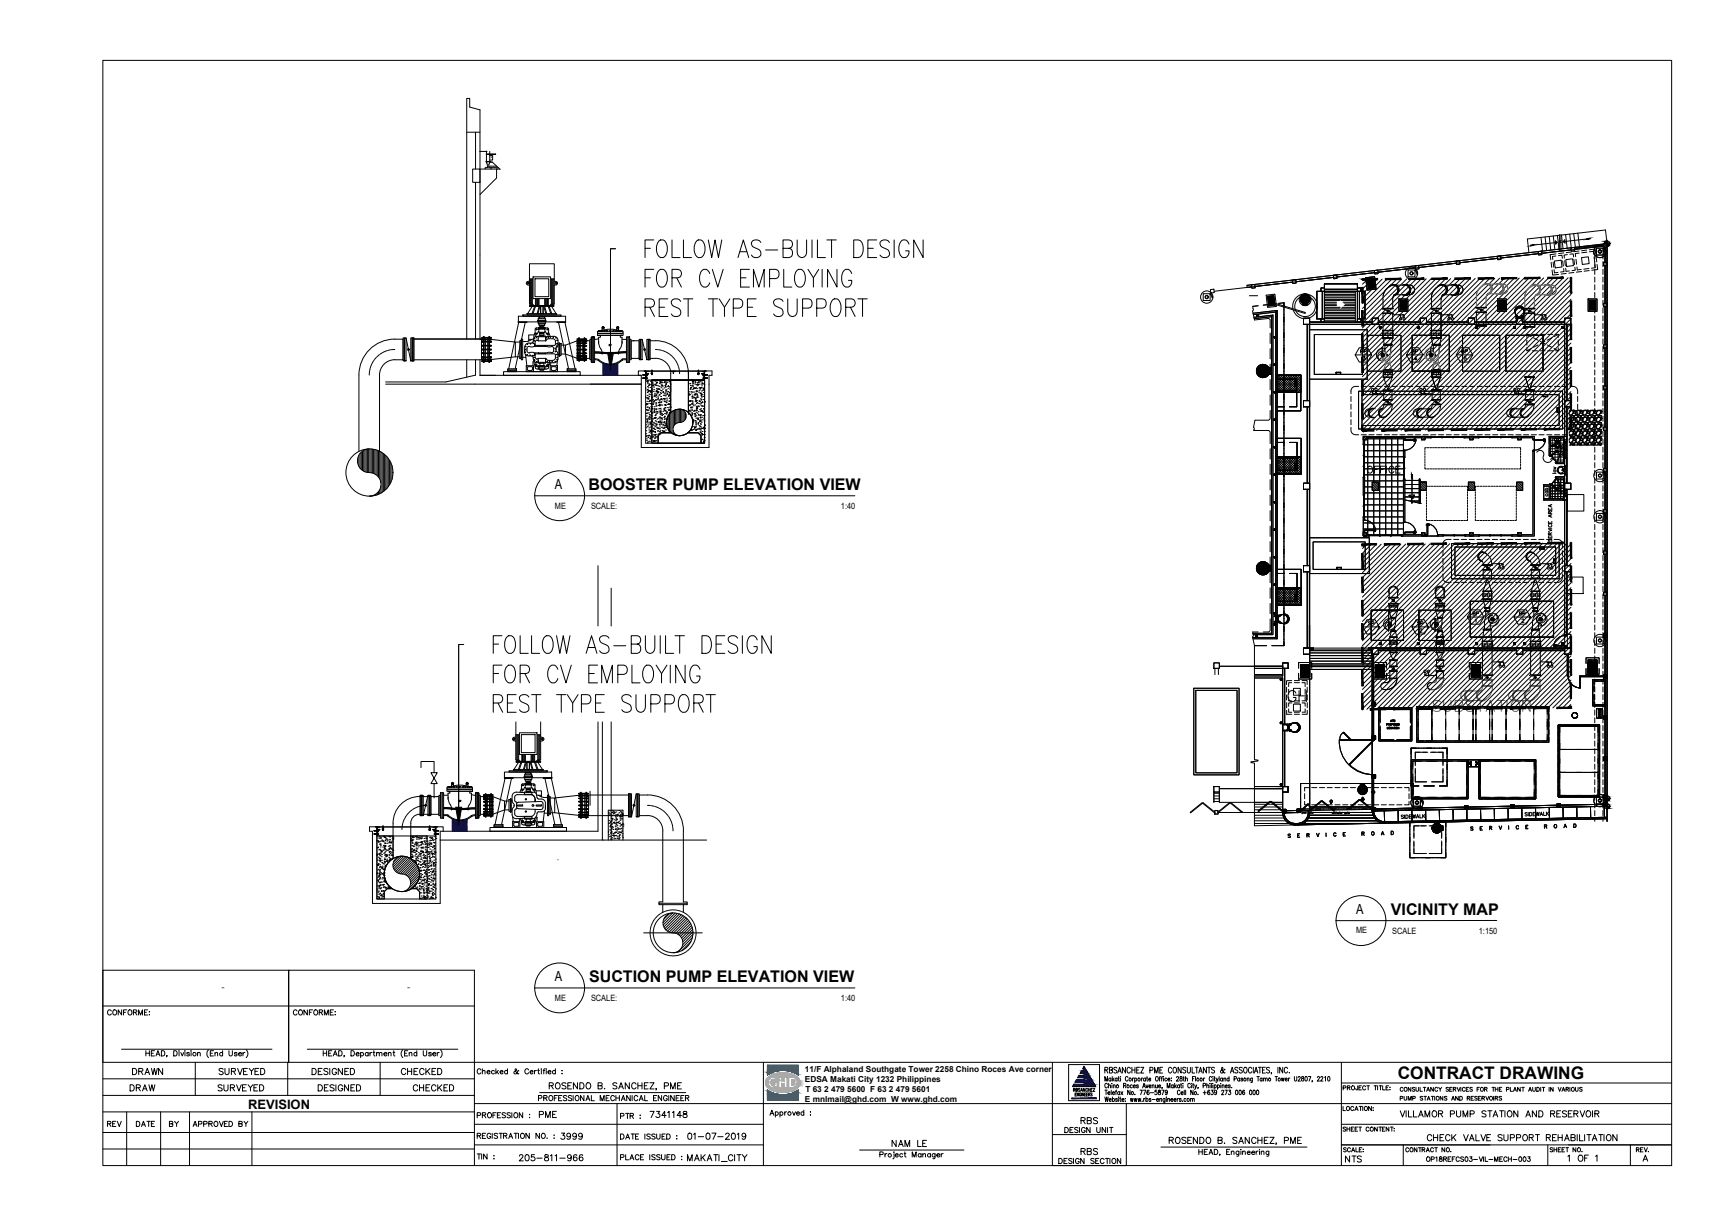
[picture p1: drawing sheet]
<svg xmlns="http://www.w3.org/2000/svg" width="841mm" height="594mm" viewBox="0 0 841 594" stroke-linecap="round" stroke-linejoin="round" font-family="sans-serif">
<defs><g id="words">
<g font-size="9.3">
<text x="623" y="341">GH</text>
<text x="694" y="346">SUBSTATION</text>
</g>
<text font-size="8.4" x="678" y="523">CONTRACT DRAWING</text>
<g font-size="7.8">
<text x="285" y="238">BOOSTER PUMP ELEVATION VIEW</text>
<text x="675" y="444">VICINITY MAP</text>
<text x="286" y="476">SUCTION PUMP ELEVATION VIEW</text>
</g>
<g font-size="7.1">
<text x="662" y="231">OFFICE</text>
<text x="265" y="530">ROSENDO B. SANCHEZ, PME</text>
<text x="566" y="556">ROSENDO B. SANCHEZ, PME</text>
</g>
<g font-size="6.8">
<text x="269" y="237">A</text>
<text x="658" y="443">A</text>
<text x="269" y="476">A</text>
</g>
<g font-size="6.6">
<text x="623" y="407">S E R V I C E R O A D</text>
<text x="712" y="404">S E R V I C E R O A D</text>
<text x="63" y="522">DRAWN</text>
<text x="105" y="522">SURVEYED</text>
<text x="150" y="522">DESIGNED</text>
<text x="193" y="522">CHECKED</text>
<text x="260" y="543">PME</text>
<text x="314" y="543">7341148</text>
<text x="678" y="543">VILLAMOR PUMP STATION AND RESERVOIR</text>
<text x="271" y="554">3999</text>
<text x="332" y="554">01-07-2019</text>
<text x="431" y="557">NAM LE</text>
<text x="691" y="555">CHECK VALVE SUPPORT REHABILITATION</text>
<text x="523" y="561">RBS</text>
<text x="332" y="564">MAKATI_CITY</text>
<text x="759" y="564">1 OF 1</text>
</g>
<text font-size="6.3" x="120" y="538">REVISION</text>
<g font-size="6.2">
<text x="62" y="530">DRAW</text>
<text x="104" y="530">SURVEYED</text>
<text x="153" y="530">DESIGNED</text>
<text x="199" y="530">CHECKED</text>
<text x="260" y="535">PROFESSIONAL MECHANICAL ENGINEER</text>
<text x="523" y="546">RBS</text>
<text x="250" y="564">205-811-966</text>
<text x="651" y="565">NTS</text>
</g>
<g font-size="5.7">
<text x="51" y="494">CONFORME:</text>
<text x="141" y="494">CONFORME:</text>
<text x="230" y="543">PROFESSION :</text>
<text x="300" y="544">PTR :</text>
<text x="51" y="548">REV</text>
<text x="65" y="548">DATE</text>
<text x="81" y="548">BY</text>
<text x="92" y="548">APPROVED BY</text>
<text x="515" y="550">DESIGN UNIT</text>
<text x="230" y="553">REGISTRATION NO. :</text>
<text x="300" y="554">DATE ISSUED :</text>
<text x="300" y="564">PLACE ISSUED :</text>
<text x="512" y="566">DESIGN SECTION</text>
</g>
<g font-size="5.3">
<text x="650" y="550">SHEET CONTENT:</text>
<text x="651" y="560">SCALE:</text>
<text x="681" y="560">CONTRACT NO.</text>
<text x="751" y="560">SHEET NO.</text>
<text x="792" y="560">REV.</text>
<text x="691" y="564">OP18REFCS03-VIL-MECH-003</text>
</g>
<g font-size="4.9">
<text x="659" y="173">BP</text>
<text x="684" y="173">BP</text>
<text x="708" y="173">BP</text>
<text x="756" y="231" transform="rotate(-90 756 231)">lav</text>
<text x="752" y="242" transform="rotate(-90 752 242)">cab</text>
<text x="663" y="304">SP</text>
<text x="686" y="304">SP</text>
<text x="678" y="535">PUMP STATIONS AND RESERVOIRS</text>
</g>
<g font-size="4.8">
<text x="107" y="480">-</text>
<text x="197" y="480">-</text>
</g>
<g font-size="4.4">
<text x="758" y="240" transform="rotate(-90 758 240)">sho</text>
<text x="713" y="300">BP</text>
<text x="736" y="300">BP</text>
</g>
<g font-size="4.2">
<text x="269" y="247">ME</text>
<text x="287" y="247">SCALE:</text>
<text x="408" y="247">1:40</text>
<text x="658" y="453">ME</text>
<text x="675" y="453">SCALE</text>
<text x="717" y="453">1:150</text>
<text x="269" y="485">ME</text>
<text x="287" y="486">SCALE:</text>
<text x="408" y="486">1:40</text>
</g>
<g font-size="4">
<text x="390" y="520">11/F Alphaland Southgate Tower 2258 Chino Roces Ave corner</text>
<text x="390" y="525">EDSA Makati City 1232 Philippines</text>
<text x="391" y="529">T 63 2 479 5600 F 63 2 479 5601</text>
<text x="390" y="534">E mnlmail@ghd.com W www.ghd.com</text>
</g>
<g font-size="3.5">
<text x="294" y="169">CV</text>
<text x="221" y="390">CV</text>
</g>
</g></defs>
<!-- layer: M-HVAC-EQPM-NEW -->
<g fill="none" stroke="#000" stroke-width=".49">
<path d="M228 52l5 1M661 135h.1M663 135l-2 3M666 135l-5 5M668 135l-7 8M670 135l-9 10M673 135l-12 12M675 135l-14 15M677 135l-16 17M680 135l-19 19M682 135l-21 22M685 135l-24 24"/>
<path d="M687 135l-26 26M689 135l-28 29M692 135l-31 31M694 135l-33 33M696 135l-35 36M699 135l-38 38M701 135l-40 41M704 135l-43 43M706 135l-45 45M708 135l-47 48M711 135l-50 50M713 135l-52 52"/>
<path d="M715 135l-54 55M718 135l-57 57M720 135l-59 59M723 135l-62 62M725 135l-64 64M727 135l-66 67M730 135l-69 69M732 135l-71 71M734 135l-73 74M737 135l-74 74M739 135l-74 74M742 135l-74 74"/>
<path d="M744 135l-74 74M746 135l-74 74M749 135l-74 74M751 135l-74 74M753 135l-73 74M756 135l-74 74M758 135l-74 74M761 135l-74 74M762 136l-73 73M762 138l-71 71M762 140l-68 69M762 143l-66 66"/>
<path d="M762 145l-63 64M762 147l-61 61M762 150l-59 58M762 152l-56 56M762 155l-54 53M762 157l-52 51M762 159l-49 49M257 168h4M257 171h.1M257 171h2M259 171h2M259 168h1"/>
<path d="M259 167h2M259 172h2M260 171h-1M260 165h1M261 164v1M261 174h-1M261 174v1M265 172h4M265 171h.1M265 164v1M265 174v1M265 174l1 1"/>
<path d="M265 171h3M266 164l-1 1M268 171h.1M268 168h-3M269 167h-4M762 166l-42 42M762 169l-40 39M762 171l-37 37M762 173l-35 35M762 176l-33 32M762 178l-30 30M762 162l-47 46"/>
<path d="M762 164l-44 44M762 180l-28 28M762 183l-25 25M762 185l-23 23M762 188l-21 20M762 190l-18 18M762 192l-16 16M762 195l-14 13M762 197l-11 11M762 199l-9 9M762 204l-4 4M762 206l-2 2"/>
<path d="M762 202l-6 6M663 264l-2 2M665 264l-4 4M668 264l-7 7M670 264l-9 9M672 264l-11 11M675 264l-14 14M677 264l-16 16M679 264l-18 18M682 264l-21 21M684 264l-23 23M687 264l-26 26"/>
<path d="M689 264l-28 28M691 264l-30 30M694 264l-33 33M696 264l-35 35M698 264l-37 37M701 264l-40 40M703 264l-42 42M706 264l-45 44M708 264l-47 47M710 264l-49 49M713 264l-52 51M715 264l-54 54"/>
<path d="M717 264l-56 56M720 264l-59 59M722 264l-61 61M725 264l-64 63M727 264l-66 66M729 264l-68 68M732 264l-71 70M734 263l-73 74M736 263l-75 76M739 263l-78 78M741 263l-80 81M744 263l-81 81"/>
<path d="M746 263l-81 81M748 263l-80 81M751 263l-81 81M753 263l-81 81M755 263l-80 81M758 263l-81 81M760 263l-80 81M762 264l-80 80M762 266l-78 78M762 269l-75 75M762 271l-73 73M762 273l-71 71"/>
<path d="M762 276l-68 68M762 278l-66 66M762 280l-63 64M762 283l-61 61M762 285l-59 59M762 287l-56 57M762 290l-54 54M762 292l-52 52M762 294l-49 50M762 297l-47 47M762 299l-44 45M762 302l-42 42"/>
<path d="M762 304l-40 40M762 306l-37 38M762 309l-35 35M762 311l-33 32M762 313l-30 30M762 316l-28 27M762 318l-25 25M762 339l-4 4M762 320l-23 23M762 323l-21 20M762 325l-18 18M762 328l-16 15"/>
<path d="M762 330l-14 13M762 332l-11 11M762 335l-9 8M762 337l-6 6M762 342l-2 1"/>
</g>
<!-- layer: 71-12459_XREF-T-BLK_A1$0$BORDER -->
<g fill="#000" stroke="#000" stroke-width=".49">
<path d="M660 135l1 1zM660 135l1 1z"/>
<path d="M661 135v1l7-1zM661 136l7-1v1z"/>
<path d="M672 135v1l7-1zM672 136l7-1v1z"/>
<path d="M683 135v1l8-1zM683 136l8-1v1z"/>
<path d="M694 135h8zM694 135h8z"/>
<path d="M706 135h7zM706 135h7z"/>
<path d="M717 135h7zM717 135h7z"/>
<path d="M728 135h8zM728 135h8z"/>
<path d="M739 135l8-1zM739 135l8-1v1z"/>
<path d="M751 134v1l7-1zM751 135l7-1v1z"/>
<path d="M762 135v7v-7zM762 135v7z"/>
<path d="M660 151v7h1zM660 151h1v7z"/>
<path d="M660 139v8h1zM660 139h1v8z"/>
<path d="M762 146v7v-7zM762 146v7z"/>
<path d="M762 157v8v-8zM762 157v8z"/>
<path d="M660 162v7h1zM660 162h1v7z"/>
<path d="M762 168v8v-8zM762 168v8z"/>
<path d="M762 180v7v-7zM762 180v7z"/>
<path d="M660 184v8h1zM660 184h1v8z"/>
<path d="M660 173v8h1zM660 173h1v8z"/>
<path d="M762 191v7v-7zM762 191v7z"/>
<path d="M660 207v2h1zM660 207h1v2z"/>
<path d="M660 196v7h1zM660 196h1v7z"/>
<path d="M661 209h5v-1zM661 208h5l-5 1z"/>
<path d="M670 209h8v-1zM670 208h8l-8 1z"/>
<path d="M681 209h8v-1zM681 208h8l-8 1z"/>
<path d="M693 209h7v-1zM693 208h7l-7 1z"/>
<path d="M704 209h7v-1zM704 208h7l-7 1z"/>
<path d="M715 209h8v-1zM715 208h8l-8 1z"/>
<path d="M726 209h8v-1zM726 208h8l-8 1z"/>
<path d="M738 209l7-1zM738 208h7l-7 1z"/>
<path d="M749 208h7zM749 208h7h-7z"/>
<path d="M760 208h2zM760 208h2h-2z"/>
<path d="M762 202v6v-6zM762 202v6z"/>
<path d="M660 269v7h1zM660 269h1v7z"/>
<path d="M660 264v1h1zM660 264h1v1z"/>
<path d="M661 264h7zM661 264h7z"/>
<path d="M671 264h8zM671 264h8z"/>
<path d="M683 264l7-1zM683 264l7-1v1z"/>
<path d="M694 263v1l8-1zM694 264l8-1v1z"/>
<path d="M705 263v1l8-1zM705 264l8-1v1z"/>
<path d="M717 263v1l7-1zM717 264l7-1v1z"/>
<path d="M728 263v1l8-1zM728 264l8-1v1z"/>
<path d="M739 263v1l8-1zM739 264l8-1v1z"/>
<path d="M751 263v1l7-1zM751 264l7-1v1z"/>
<path d="M762 263v8v-8zM762 263v8z"/>
<path d="M762 275v6v-6zM762 275v6z"/>
<path d="M660 291v8h1zM660 291h1v8z"/>
<path d="M660 280v7h1zM660 280h1v7z"/>
<path d="M762 297v8v-8zM762 297v8z"/>
<path d="M762 281v1v-1zM762 281v1z"/>
<path d="M762 286v7v-7zM762 286v7z"/>
<path d="M660 302v8h1zM660 302h1v8z"/>
<path d="M762 309v7v-7zM762 309v7z"/>
<path d="M762 320v7v-7zM762 320v7z"/>
<path d="M660 325v8h1zM660 325h1v8z"/>
<path d="M660 314v7h1zM660 314h1v7z"/>
<path d="M762 331v8v-8zM762 331v8z"/>
<path d="M660 336v8h1zM660 336h1v8z"/>
<path d="M665 344h7zM665 344h7h-7z"/>
<path d="M676 344h7v-1zM676 344l7-1-7 1z"/>
<path d="M687 344h8v-1zM687 343h8l-8 1z"/>
<path d="M744 344h7v-1zM744 343h7l-7 1z"/>
<path d="M755 344h7v-1zM755 343h7l-7 1z"/>
</g>
<path d="M50 29h761v536h-761zM762 134v1M762 263v1M762 281h.1M661 344h.1M50 515h761M230 515v50" fill="none" stroke="#000" stroke-width=".49"/>
<!-- layer: M-X-BKGD -->
<g fill="none" stroke="#000" stroke-width=".49">
<path d="M747 115l1 7M749 115l1 7M751 115l1 6M753 114l1 7M755 118l-1-1 1 1-11 1M755 114l1 7M756 114v3M756 118v3M756 114l-15 2 1 7M757 114l22-2v6M757 114v3M757 118v3"/>
<path d="M757 117h-1h1l-1 1M757 114l1 7M759 114l1 6M761 114l1 6M763 113l1 7M765 113l1 7M770 116l-12 1 1-1-1 1 1 1-1-1M778 118h1v2h-1zM778 119l-14 1M778 119l-14 2M778 118h3M778 120v7"/>
<path d="M779 116v282M779 118h.1M779 119h1M605 138v1M607 138h2v2h-2zM607 139l-18 2M627 136h1l1 1h-2zM627 137l-18 2M641 140h1v1h-1zM642 140v-2h16v2M647 134l1-1 1 2h-2zM647 135l-18 2"/>
<path d="M658 140h2v1h-2zM662 135l5-1v6l-4 1zM663 135h3l1 5h-3zM663 135h3v4l-2 1zM663 137l1 3h3l-1-2M664 138l-1-3h3l1 5M664 136h.1M664 137h.1M664 136v1M664 138h.1M664 138v1M664 139h.1"/>
<path d="M664 140h.1M664 139h1M664 136h1M664 136l1 1M664 138h1M664 137h1M665 138h.1M665 137h.1M665 137h-1M665 139h.1M665 138v1M665 135h.1"/>
<path d="M665 136v1M665 136h.1M665 135v1M665 137v1M665 137h1M665 136h1M665 136l1 1M666 137h-1M666 137v1M666 137h.1M666 138h.1M666 135v1"/>
<path d="M666 135h.1M666 138l-1 1M666 136v1M666 139h.1M666 136h.1M666 138v1M667 131h1v2h-1zM667 132l-19 2M674 139a2.6 2.6 0 0 1 4 0 2.6 2.6 0 0 1-2 4M675 138a2.3 2.3 0 0 1 3 2 2.3 2.3 0 0 1-2 3M675 138a6 6 0 0 0-4 7v5l4 2v15M675 138a6 6 0 0 0-4 5"/>
<path d="M676 138a2.6 2.6 0 0 1 3 3 2.6 2.6 0 0 1-3 2 2.7 2.7 0 0 0 2-2 2.7 2.7 0 0 0-2-3zM677 138h4a2.3 2.3 0 0 1 3 3 2.3 2.3 0 0 1-2 2h-5M680 138a2.6 2.6 0 0 1 4 3 2.6 2.6 0 0 1-4 2M681 138a2.6 2.6 0 0 1 3 3 2.6 2.6 0 0 1-2 2 2.6 2.6 0 0 0 2-2 2.6 2.6 0 0 0-2-3M683 138h1M683 131h3v3h-3zM684 138a2.3 2.3 0 0 1 2 3 2.3 2.3 0 0 1-2 2M686 131h1v2zM686 129h2v1l-1 1zM687 130l-19 2M696 140l3-2a7 7 0 0 0-5 5zM697 139a2.6 2.6 0 0 1 4 0 2.6 2.6 0 0 1-1 4"/>
<path d="M699 138a2.5 2.5 0 0 1 2 2 2.5 2.5 0 0 1-2 3v2M699 138a2.5 2.5 0 0 1 3 2 2.5 2.5 0 0 1-2 3l-1 2v5M699 138a2.6 2.6 0 0 1 3 2 2.6 2.6 0 0 1-3 3M699 138a2.6 2.6 0 0 1 3 3 2.6 2.6 0 0 1-2 2 2.6 2.6 0 0 0 2-2 2.6 2.6 0 0 0-3-3zM701 138h4a2.3 2.3 0 0 1 2 3 2.3 2.3 0 0 1-2 2M704 138a2.6 2.6 0 0 1 4 3 2.6 2.6 0 0 1-4 2 2.6 2.6 0 0 0 3-2 2.6 2.6 0 0 0-3-3zM705 138a2.3 2.3 0 0 1 2 3 2.3 2.3 0 0 1-2 2M705 138a2.6 2.6 0 0 1 3 3 2.6 2.6 0 0 1-3 2 2.6 2.6 0 0 0 3-2 2.6 2.6 0 0 0-3-3zM705 138a2.6 2.6 0 0 1 3 3 2.6 2.6 0 0 1-3 2M706 127l2-1v2h-2zM706 138a2.5 2.5 0 0 1 4 3 2.4 2.4 0 0 1-4 2M706 128l-18 2"/>
<path d="M726 124h2v2h-2zM726 125l-18 2M746 122h2v1l-2 1zM746 123l-18 2M752 127l1 3M753 131v2h3M753 127l1 3M754 131v1h2M754 127l3-1 1 3-4 1zM755 124h-2v2M755 123l-3 1v2M756 124h2v1"/>
<path d="M758 127v2M758 130l1 2h-2M758 123h-2M759 126v3M759 130l1 2 1-1M759 126h4v3h-3zM760 133h-3M760 123l-1 1v1M761 123h2v2M762 120h2v2h-2zM762 121l-14 2M762 122l-2 1"/>
<path d="M763 132h-2M763 126l1 2M764 130v1h-2M764 126l1 2M765 129v2h2M766 122h-3M766 123h-2v1M767 125h3l1 3h-4zM767 132h-2M770 121l-3 1M770 122l-3 1M771 130l-3 1"/>
<path d="M771 121h3v2M771 131l-3 1M771 122h2v1M773 125v2M773 120v2M773 123v3M773 127v2M773 131v2M773 134v3M773 138v3M774 128v2h-2M774 124v3"/>
<path d="M774 120h4v4h-4zM775 128v3h-3M777 120v2M777 123v3M777 127v2M777 131v2M777 134v3M777 138v3M778 120v1l1 1zM778 127h1v2h-1zM778 129v18M584 142h3v4h-3z"/>
<path d="M587 140h2v2h-2zM588 144l-1-1v-1l1 3M606 143h4M608 149v1l-1 1 1 4M615 144v1zM615 147v1h3M615 145h1zM615 145l1 1zM616 146v1zM616 147h.1M616 144v1zM616 147v1z"/>
<path d="M616 145h.1M616 145v1zM616 144h.1M616 147l1 1zM616 145l1 1zM617 146h.1M617 147h.1M617 144h.1M617 147v1zM617 145h.1M617 154v153M617 154l-9 1"/>
<path d="M617 145v1zM617 144h1zM617 147l16 5-16-5M617 147v1l1-1M617 145h1zM617 153v1M617 145l1 1zM618 146h.1M618 147h.1M618 146v1v-4l-3 1v3M618 147v-3h-3v4h3M618 148h.1"/>
<path d="M618 147v-4l-3 1v4h3M619 151v159M619 147l-1-4h-4l1 6h4v-1M623 147v2M623 150v2M623 154v2M623 158v2M627 150a6 6 0 0 1 8-7 6 6 0 0 1 2 10 6 6 0 0 1-10-3M628 150a5 5 0 0 1 6-6 5 5 0 0 1 3 8 5 5 0 0 1-9-1M631 145h.1M631 144v1M631 145v1"/>
<path d="M631 144v2M631 144h.1M632 143l-1 1M632 143h.1M632 143v2M632 145h.1M632 145v2M632 146h.1M632 144h.1M632 147v1h2v-1M632 147a2.3 2.3 0 0 1-1-3 2.3 2.3 0 0 1 4 0 2.3 2.3 0 0 1-1 3M632 144v2"/>
<path d="M632 143v4h1h-1M632 143h1h-1M632 154h3v3h-3zM632 144h1h-1M632 146h1h-1M632 144h1M632 147v1M632 148a2.3 2.3 0 0 1-1-3 2.3 2.3 0 0 1 2-2 2.3 2.3 0 0 1 2 3l-1 2M632 148h2M633 144h-1M633 146h.1M633 144h.1"/>
<path d="M633 147v-1v1M633 147h.1M633 143v1M633 145h.1M633 145h-1h1M633 144h1M633 144l1 3-2-1M633 143h1v3v-1M634 146h.1M634 144h.1M634 147v1M634 146v1"/>
<path d="M634 143h.1M634 143h-1v1M634 157v37M634 147h.1M634 144h1v1M634 145h1v1M634 144h1M634 146h1M634 144v1M635 145h.1M635 145v1h-1M635 144v1h-1"/>
<path d="M635 157h124v157h-124zM635 156h31M641 155h1v1h-1zM641 141h-2v14h2M641 141v14M642 140h16M642 156v-15h16v15M642 154h15M642 147h6M642 148h6M642 149h8M642 153h15"/>
<path d="M642 152h15M642 151h15M642 146h8M642 144h15M642 143h15M642 142h15M642 155h15M642 150h15M642 145h15M650 146h7M651 149h6M651 147h6"/>
<path d="M652 147h5M652 148h5M657 141v15M658 155h2v1h-2zM659 141v14M660 141h2v14h-2M666 154h3v3h-3zM669 156h20M669 158h1v1h-1zM669 158h.1M669 159h.1M670 158h.1"/>
<path d="M670 159h.1M671 150h5zM671 152h5zM671 152h5M671 150h5M671 152v12v3h1M676 143v2M676 143l-1 2v5M678 145h5v6h-5zM679 146h3v4h-3zM679 149v-3h3v4M679 147v3h3v-1"/>
<path d="M680 146v1M680 148h.1M680 147h.1M680 149v1M680 149h.1M680 147v1M680 148v1M680 146h.1M680 150h.1M681 146v1M681 148h.1M681 147h.1"/>
<path d="M681 149v1v-1M681 149h.1M681 147v1M681 148v1M681 146h.1M681 149v1M681 150h.1M682 146v1M682 148v1M682 147h.1M682 146h.1M682 148h.1"/>
<path d="M682 149h.1M682 150h.1M682 149v1M682 147v1M683 143h1M687 158h1v1h-1zM688 158h.1M688 159h.1M689 154h3v3h-3zM692 156h20M694 150h5zM694 152h5z"/>
<path d="M694 152h5M694 150h5M694 152v12l1 3M694 143v7l5 2v15M701 143h4M712 154h3v3h-3h3v-3h-3v3zM715 156h21M716 158h1v1h-1zM716 158h.1M716 159h.1M716 149h5zM716 158h5z"/>
<path d="M716 151l5 1zM716 149h5M716 158h5M716 151h5M716 151v7M716 149l5 2v7M717 158h.1M717 159h.1M726 145h5v6h-5zM727 146h3v4h-3zM727 149v-3h3v4M727 147v3h3v-1"/>
<path d="M727 146v1M727 148h.1M727 147h.1M727 149v1l1-1M727 149h.1M727 147v1M727 148v1M727 147h1M727 146h1M727 148h1M727 149h1M727 146h.1"/>
<path d="M728 146h.1M728 147h.1M728 149h.1M728 148h.1M728 146v1M728 147v1M728 148v1M728 149v1M728 150h.1M728 146l1 1M728 148h1M728 147h1"/>
<path d="M728 149l1 1M728 149h1M729 148h.1M728 146h1M728 150h1M729 146h-1M729 147h-1M729 149h-1M729 146h.1M729 147h.1M729 149h.1M729 146v1"/>
<path d="M729 149v1M729 147v1M729 148v1M729 150h.1M730 146v1M730 147h.1M730 148h.1M730 147v1M730 148v1M730 146h.1M730 149h.1M730 150h.1"/>
<path d="M730 149v1M734 158h1v1h-1zM734 158h.1M734 159h.1M735 158h.1M735 159h.1M735 151a2.3 2.3 0 0 1 2-2 2.3 2.3 0 0 1 2 2M735 151h.1M735 151a2.4 2.4 0 0 1 2-2 2.4 2.4 0 0 1 2 2M735 151v3M735 150v1M735 152h.1"/>
<path d="M735 154h1M735 155v-1v1M735 149l1 1M735 154h.1M736 155v-1v1M736 153h.1M736 154h3v3h-3zM736 150h.1M736 149v1M736 153v3M736 153h-1M736 154v1v-1"/>
<path d="M736 154h2M736 154h.1M737 149h.1M738 154v1v-1M738 154h.1M738 153l1 3M738 150h.1M738 149v1M738 155l1-1v1M739 156h20M739 149v1M739 153h-1l1 1"/>
<path d="M739 154h-1v-1v3M739 154h.1M739 158h1v1h-1zM739 152h.1M739 150v1M739 158h.1M739 159h.1M739 150h5zM739 158l5 1zM739 152h5zM739 151v3M739 152h5"/>
<path d="M739 150h5M739 159h5M739 151a2.3 2.3 0 0 0-2-2 2.3 2.3 0 0 0-2 2M739 151a2.4 2.4 0 0 0-2-3 2.4 2.4 0 0 0-2 3v3M740 158h.1M740 159h.1M740 150l4 2v7M740 152v7M757 158h1v1h-1zM758 158h.1M758 159h.1M759 154h3v3h-3z"/>
<path d="M760 157v37M770 145h5v6h-5zM771 146h3v4h-3zM771 149v-3h3v4M771 147v3h3v-1M771 149v1M771 146v1M771 147v1M771 148v1M771 149h.1M771 148h.1M771 147h.1"/>
<path d="M771 146h.1M771 150h.1M771 146h1M771 147h1M771 149h1M771 148h1M772 146l-1 1M772 148h-1M772 147h-1M772 150h-1M772 149h-1M772 146v1"/>
<path d="M772 148h.1M772 147h.1M772 149v1M772 147v1M772 148v1M772 149h.1M772 146h.1M772 150h.1M772 146l1 1M772 148h1M773 146l-1 1M773 148l-1 1"/>
<path d="M773 146v1M773 147h.1M773 148h.1M773 147v1M773 148v1M773 146h.1M773 149h.1M773 150h.1M773 149v1M773 149v3M774 148h.1M773 149h1"/>
<path d="M773 147h1M773 146h1M774 147h.1M773 142v2M773 146v3M773 153v3M773 157v2M774 146h.1M774 149h.1M774 149l-1 1M774 146v1M774 147v1"/>
<path d="M774 148v1M777 142v2M777 146v2M777 149v3M777 153v3M777 157v2M778 147h1v2h-1zM778 149v18M610 179v-1v1M610 178a3 3 0 0 1 5 0h2v3h-2a3 3 0 0 1-4 1 3 3 0 0 1-1-4zM610 179h1M611 179h3h1h-1v2"/>
<path d="M611 179v2M611 178v-1zM611 179h.1M611 180h.1M611 179h1l-1 2M611 179v-1v1h3v-1v1M611 177l1 1v-1M611 179v-1l1 1M612 179v-1l1 1 1-1v1M612 177h1v1h-1v-1M612 180h.1M612 180l1-1-1 1h1h-1h1"/>
<path d="M612 180h1h-1M613 177v1h1l-1-1M614 177v1v-1M614 179h.1M614 180h.1M615 180h-1zM615 178v1v-1M623 161v3M623 165v2M623 169v2M623 172v3M623 176v3"/>
<path d="M623 180v2M657 172h8l-2 4h-4l-2-4 2-3h4l2 3M661 173h1v1v1l-1-1M670 171v1v1M670 169a3 3 0 0 0-2 2 3 3 0 0 0 1 4l-1-2M670 170l-1 1-1 2M671 164h5zM671 160h5zM671 164h5M671 160h5M671 163h5M671 162h5"/>
<path d="M671 161v2M671 171l-1-2v3M671 169h1M671 171a1 1 0 0 1 1 1 1 1 0 0 1-1 1M671 179h4zM671 179h4M671 167h4zM671 179v4M671 167h4M672 167v3M672 161v2M672 167h.1"/>
<path d="M673 167h1M673 172h.1M673 161v2M674 167h.1M674 161v2M675 167h.1M675 167v4M675 179v4M676 161v2M682 172h8l-2 4h-4l-2-4 2-3h4l2 3M687 174h-1l1-1v2M694 171l-1 1 1 1"/>
<path d="M694 170l-2 1v2M694 160h5zM694 164h5zM694 164h5M694 160h5M694 162h5M694 161v2M694 171v-2v3M694 169h1M694 171a1 1 0 0 1 1 1 1 1 0 0 1-1 1M694 179h5zM694 179h5"/>
<path d="M695 167h4zM695 179v4M695 167h4M695 167v3M695 161v2M695 167h1M696 167h1M696 172h.1M697 161v2M697 167h1M698 161v2M698 167h1"/>
<path d="M698 167v4M699 179v4M699 161v2M706 172h8l-2 4h-4l-2-4 2-3h4l2 3M708 165h.1M711 173h-1v1a.6 .6 0 0 1 1 0 .6 .6 0 0 1 0 1 .6 .6 0 0 1-1 0v-1M741 169v1h1M741 165v2M741 162l2 1M742 162h-1v2M743 169l-2 1M743 170h3"/>
<path d="M743 162h3M744 164l2 1M746 167l-2 1M747 170h2M747 162h2M747 166l2 1M749 166l-2 1M750 167l3 1M751 170h2M751 162h2M753 164l-3 1M754 169l2 1"/>
<path d="M754 162h2M756 169v1h-2M756 162v2M756 165v2M756 162l-2 1M773 161v2M773 164v3M773 168v3M773 172v2M773 176v2M773 179v3M777 161v2"/>
<path d="M777 164v3M777 168v3M777 172v2M777 176v2M777 179v3M778 167h1v2h-1zM778 169v18M610 181v1v-1M610 180h1M610 181v-1v1h5v-1v1M611 182h.1M611 181h.1"/>
<path d="M611 180v1M611 182v-1v1h3v-1v1M611 182v-1l1 1M612 183v-1l-1 1M612 182v-1l1 1M612 183h1v-1h-1v1M613 182v-1l1 1M613 183l1-1h-1v1M614 181l-1-2h1v2M614 182h.1M614 181h.1M615 182v-1v1"/>
<path d="M619 182h12v17h-12M619 182h12v8h-12zM619 190h12M619 197h4M619 183l8 7 4-4M619 186l4 4M619 185l5 5M620 182l8 8 3-3M620 182h-1M621 182l8 8 2-2M621 182l-2 2M622 182l8 8h1"/>
<path d="M622 182l-3 3M623 184v2M623 187v3M623 191v3M623 195v2M623 199v2M623 182l8 8M623 182l-4 4M624 182l7 7M625 182l-6 5M625 182l6 5M626 182l-7 6"/>
<path d="M627 182l4 4M627 182l-8 8h10v-6h-10l7 6M628 182l3 3M628 185v2M628 185h1M628 187h1M628 182l-8 8h-1M629 185h-1M629 190v7h-4M629 182l2 2M629 182l-8 8-2-1M630 182l1 1"/>
<path d="M631 182l-9 8-3-2M631 183l-8 7M631 184l-6 6M631 185l-5 5M632 194h3v3h-3zM634 197v37M648 182h2M655 192v3M655 196v2M655 200v2M659 187l-3 1-1 1v2M660 187h3"/>
<path d="M664 187h2M664 198a2 2 0 0 0-2 2 2 2 0 0 0 2 2M666 198a2.3 2.3 0 0 0-2 2 2.3 2.3 0 0 0 2 3M666 198a2 2 0 0 0-2 2 2 2 0 0 0 2 2M667 198a2.2 2.2 0 0 0-3 2 2.2 2.2 0 0 0 3 2M668 187h2M671 198a2.2 2.2 0 0 0-2 3 2.2 2.2 0 0 0 4 1M671 198a2.3 2.3 0 0 0-2 2 2.3 2.3 0 0 0 2 3M671 196h4zM671 183h4zM671 189h4zM671 194h4z"/>
<path d="M671 180v2M671 182h4M671 196h4M671 183h4M671 189h4M671 194h4M671 181h4M671 196h4a4 4 0 0 1-5 6l-1-2 2-2zM671 183l2 6 2-6M671 189v5M671 194l4 2M671 187h3"/>
<path d="M672 180v2M673 180v2M674 180v2M675 189v5M675 187h3M675 180v2M679 187h2M683 187h2M686 187h3M688 199l1-1a2.3 2.3 0 0 0-2 2 2.3 2.3 0 0 0 2 3 2.3 2.3 0 0 1-2-2 2.3 2.3 0 0 1 1-2zM688 198a2.1 2.1 0 0 0-3 2 2.1 2.1 0 0 0 3 2M690 187h3"/>
<path d="M690 198a2.2 2.2 0 0 0-3 2 2.2 2.2 0 0 0 3 2M693 199l1-1a2.3 2.3 0 0 0-2 2 2.3 2.3 0 0 0 2 3 2.3 2.3 0 0 1-2-2 2.3 2.3 0 0 1 1-2zM693 198h-4a2 2 0 0 0-1 2 2 2 0 0 0 2 2M694 187h2M694 198a2.2 2.2 0 0 0-2 3 2.2 2.2 0 0 0 4 1M694 196h5zM694 183h5zM694 189h5zM694 194h5zM694 180v2M694 182h5M694 196h5"/>
<path d="M694 183h5M694 189h5M694 194h5M694 181h5M695 183l2 6 2-6M695 194l4 2M695 189v5M695 180v2M697 180v2M698 187h2M698 180v2M699 189v5"/>
<path d="M699 196a4 4 0 0 1-6 6v-2l1-2 1-2M699 180v2M701 187h3M705 187h3M709 187h2M713 187h2M716 187h3M720 187h3M724 187h2M728 187h2M731 187h3M734 198a2.1 2.1 0 0 0-3 2 2.1 2.1 0 0 0 3 2"/>
<path d="M735 187h3M736 198a2.2 2.2 0 0 0-3 2 2.2 2.2 0 0 0 3 2M738 199l1-1a2.3 2.3 0 0 0-2 2 2.3 2.3 0 0 0 3 3 2.3 2.3 0 0 1-3-2 2.3 2.3 0 0 1 1-2zM738 198h-3a2 2 0 0 0-2 2 2 2 0 0 0 2 2M739 187h2M739 198a2.2 2.2 0 0 0-1 3 2.2 2.2 0 0 0 4 1M740 196h4zM740 183h4zM740 189h4zM740 194h4zM740 196h4M740 183h4"/>
<path d="M740 189h4M740 194h4M740 183l2 6 2-6M740 194l4 2M740 189v5M740 196h.1M743 187h2M744 189v5M744 196a4 4 0 0 1-6 6v-2l1-2 1-2M746 187h3M748 191h3M750 187h3"/>
<path d="M754 187h2M756 198v2M758 187h2M759 194h3v3h-3zM760 197v37M761 187l3 1 1 3M762 199h-1M762 199h1M763 199h1zM763 200h1zM764 199h1M764 200v1"/>
<path d="M765 192v3M765 196v2M765 200v2M766 199h.1M766 199h1zM766 200l-1 1h-1M766 200l-1-1-1 1M766 200h2M767 199h-1M767 199h1M768 200l1-1 1 1-1 1h-1zM769 199h1"/>
<path d="M770 199h.1M770 200h1M770 199h1h1M771 200v1M771 200l1-1 1 1-1 1h-1M772 199h1M773 199h1zM773 200h1zM773 183v3M773 187v2M773 191v2M773 194v3"/>
<path d="M773 198v3M774 199h1M774 200v1M776 199h1M776 200l-1 1h-1M776 200l-1-1-1 1M776 200h1M777 200h.1M777 200h-1M777 199h-1h1M777 183v3M777 187v2"/>
<path d="M777 191v2M777 194v3M777 198v3M778 187h1v2h-1zM778 189v18M609 204l-1 5M619 213h12v17h-12M619 215h4M623 202v3M623 206v3M623 210v2M623 214v2"/>
<path d="M623 217v3M625 215h4v7l2 2M655 207l1 3 1 1h2M655 203v3M660 211h3M661 213h.1M661 212l1 1M661 212l2 1M662 212h1M664 211h2M668 211h2M671 211h3"/>
<path d="M675 211h3M679 211h2M683 211h2M686 211h3M689 202h4M690 213h.1M690 212l1 1M690 211h3M691 212h.1M691 219h.1M691 220v1M692 217h-1v1"/>
<path d="M692 217h1M694 217h.1M694 211h2M695 217h1M696 217h1M697 217h1M698 211h2M699 217h1M700 217h1M701 217h1M701 211h3M703 217h1"/>
<path d="M704 217h1M705 211h3M705 217h1M707 217h1M708 217h1M709 211h2M709 217h1M711 217h.1M712 217h1M713 211h2M713 213h.1M713 212l1 1"/>
<path d="M713 212l2 1M713 217h1M714 212h1M715 217h.1M716 217h1M716 211h3M717 217h1M718 217h1M720 217h1M720 211h3M721 217h1M722 217h1"/>
<path d="M724 217h1M724 211h2M725 217h1M726 217h1M728 217h1M728 211h2M729 217h1M730 217h1M731 211h3M732 217h.1M733 217h1M734 217h1"/>
<path d="M735 202h3M735 203a2.3 2.3 0 0 1-3-3 2.3 2.3 0 0 1 3-2 2.3 2.3 0 0 0-3 2 2.3 2.3 0 0 0 3 3M735 211h3M736 217h.1M736 213h.1M736 212l1 1M736 212l2 1M737 217h1v1M737 212h1M738 219h.1M738 220v1M739 211h2"/>
<path d="M743 211h2M745 219a2 2 0 0 1 3 0 2 2 0 0 1 0 3 2.3 2.3 0 0 0 3 2 2.3 2.3 0 0 0 2-2M746 211h3M750 211h3M751 217v4h1l3 3M754 211h2M756 218h2M756 219h.1M757 216h.1M757 219h1M758 217h-1v1M758 211h2"/>
<path d="M758 215l-2 1M760 212h-9v3M761 201l1 1-1 1M761 200l1-1 1 1-1 1h-1M761 204l1-2 1 1-1 1h-1M761 207l1-1h1l-1 2-1-1M761 210l1-1 1 1-1 1h-1M761 214l1-2h1v1l-1 1M761 214l1 1M761 205h1l-1 1M761 208l1 1h-1M761 211l1 1-1 1"/>
<path d="M761 215h1l-1 1M762 216h1M762 215v1l1-1h-1M762 208v1h1l-1-1M762 205v1l1-1h-1M762 202h1h-1M762 212h.1M762 212h1h-1M763 213h1zM763 209h1zM763 206h1zM763 203h1z"/>
<path d="M763 216h.1M763 207h1v1h-1zM763 214h1v1h-1zM763 210h1v1h-1zM763 204h1l-1 1zM763 207h1zM763 210h1zM764 215h1v1h-1zM764 201h1v1h-1zM764 205h1v1h-1zM764 208h1v1h-1zM764 211h1v1h-1z"/>
<path d="M764 201l-1-1-1 1 2 1v-1M764 207h.1M764 213l1 1v1M764 210l1 1 1-1M764 206h1h1l-1 2zM764 213l2-1v1l-1 1M765 216h1M765 207v2l-1 1-3 1M765 203v3M765 215h2l-1 1zM766 206l1-1h-2l1 1M766 202h1h-2h1"/>
<path d="M766 212h-1h2h-1M766 208l1 1h-1M766 208h-1l1 1M766 213h1zM766 209h1zM766 206h1zM766 203h1zM766 203l-1 1-1-1M766 210l-1-1-1 1M766 203l-1-1-1 1M766 204h1h1l-2 1zM766 214h1l1 1h-2z"/>
<path d="M766 216h1M766 207h1l1 1h-2zM766 210h1l1 1h-2zM766 207h2zM766 213h2zM766 210h2M766 203h2M766 203l2 1v-1M767 215h1v1h-1zM767 201h1v1h-1zM767 205h1v1h-1zM767 208h1v1h-1z"/>
<path d="M767 211h1v1h-1zM768 201l-2-1v1l1 1 1-1M768 207h.1M768 213v1l1 1M768 210l1-1 1 1-1 1h-1zM768 206h1h1l-1 2h-1zM768 203l1-1 1 1-1 1h-1zM768 213l1-1v2M768 216h1M769 215h1l-1 1zM769 208l1 1h-1zM769 205h1l-1 1z"/>
<path d="M769 202h1h-1zM769 212h1h-1M770 212h.1M770 209h.1M770 206h.1M770 202h.1M770 207h1v1h-2zM770 214h1v1h-2zM770 210l1 1h-2zM770 204h1l-2 1zM770 206v1h1v-1h-1M770 213v1l1-1"/>
<path d="M770 209v1h1M770 203v1l1-1M770 213h1M770 209l1 1M770 203h1M770 216h.1M770 205l1 1 1-1h-1h-1M770 209h1h1l-1-1-1 1M771 201l-1-1-1 1h2M771 201h.1M771 203l1-1 1 1-1 1h-1zM771 206h1h1l-1 2h-1z"/>
<path d="M771 210l1-1 1 1-1 1h-1zM771 213v1l1 1M771 213l2-1v2h-1M771 201l1 1h-2M771 211l1 1h-2M771 215l1 1-2-1M771 201l-1 1M771 211l-1 1M771 215h-1M772 216h1M772 215h1l-1 1zM772 208l1 1h-1z"/>
<path d="M772 205h1l-1 1zM772 202h1h-1zM773 213h1zM773 209h1zM773 206h1zM773 203h1zM773 216h.1M773 207h1v1h-1zM773 214h1v1h-1zM773 210h1v1h-1zM773 204h1l-1 1zM773 207h1z"/>
<path d="M773 212h-1M773 209v1h1M773 209l1 1M773 202v2M773 206v2M773 209v3M773 213v3M773 217v2M774 201h1v1h-1zM774 205h1v1h-1zM774 208h1v1h-1zM774 211h1v1h-1z"/>
<path d="M774 215h1v1h-1zM774 201l-1-1-1 1 2 1v-1M774 207h.1M774 213l1 1v1M774 210l1 1 1-1M774 206h1h1l-1 2zM774 213l2-1v1l-1 1M775 216h1M775 215h2l-1 1zM775 208l2 1h-1zM775 205h2l-1 1zM775 202h2h-1z"/>
<path d="M776 212h-1h2h-1M776 208h1M776 213h1zM776 203h1zM776 203l-1 1-1-1M776 210l-1-1-1 1M776 203l-1-1-1 1M776 203l1 1M776 210h1M777 204h.1M777 210h.1M777 214h.1"/>
<path d="M777 213h.1M777 209h.1M777 206h.1M777 203h.1M777 213v1M777 209l-1 1M777 206l-1 2M777 203h-1M777 216h-1M777 209h-1h1M777 206h-1h1M777 214h-1l1 1"/>
<path d="M777 210l-1 1 1 1M777 204h-1l1 1M777 200l-1 1 1 1M777 202v2M777 206v2M777 209v3M777 213v3M777 217v2M778 207h1v2h-1zM778 209v18M619 222h12v8h-12zM619 222h12"/>
<path d="M619 223l8 7 4-4M619 226l4 4M619 225l5 5M619 224l7 6M620 222l8 8 3-3M620 222h-1M621 222l8 8 2-2M621 222l-2 1M622 222l8 8 1-1M622 222l-3 2M623 221v3M623 225v2"/>
<path d="M623 229v2M623 232v3M623 236v3M623 240v2M623 222l8 7M623 222l-4 4M624 222l7 6M625 222l-6 5M625 222l6 5M626 222l-7 6h10v-6h-10M627 222l4 4M627 222l-8 7"/>
<path d="M628 222l3 3M628 225v2M628 225h1M628 227h1M628 222l-8 8h-1M629 225h-1M629 222l-8 8-2-2M630 222h1M631 222l-9 8-3-3M631 222l-8 8M631 223l-6 7M631 225l-5 5"/>
<path d="M632 234h3v3h-3zM634 237v37M666 235l2 3M666 234l3 3M666 237v1M666 237l1 1M666 236l2 2M666 234l3 2M667 234l2 1M668 234l1 1M685 230v12M689 238h.1"/>
<path d="M689 237l1 1M689 236l2 2M689 235l3 3M689 234l3 3M689 234l3 3v-1M690 234l2 2M691 234l1 1M691 226v1h1M691 221v1M691 222v1M691 224v1M691 225v1"/>
<path d="M692 234h.1M692 237v1M692 238v1M692 240v1M692 227h1M693 236h1M694 227h.1M694 236h1M695 227h1M695 236h1M696 227h1M697 236h1"/>
<path d="M697 227h1M698 236h1M699 227h1M699 236h1M700 227h1M701 236h1M701 227h1M702 236h1M703 227h1M703 236h1M704 227h1M705 236h1"/>
<path d="M705 227h1M706 236h1M707 227h1M707 236h1M708 227h1M709 236h.1M709 227h1M710 236h1M711 227h.1M711 236h1v1M712 237v1M712 238v1"/>
<path d="M712 240v1M712 227h1M712 237l1 1M712 236l2 2M712 235l3 3M712 234l3 3M713 234l2 2M713 227h1M714 234l1 1M715 227h.1M715 234h.1M716 237v1"/>
<path d="M716 238v1M716 240v1M716 227h1M716 236v1M717 236h.1M717 227h1M718 236h1M718 227h1M719 236h1M720 227h1M720 236h1M721 227h1"/>
<path d="M722 236h1M722 227h1M723 236h1M724 227h1M724 236h1M725 227h1M726 236h1M726 227h1M727 236h1M728 227h1M728 236h1M729 227h1"/>
<path d="M730 236h1M730 227h1M731 236h1M732 227h.1M732 236h1M733 227h1M734 236h.1M734 227h1M735 236v1M735 237v1M735 238v1M735 240v1"/>
<path d="M736 227h.1M736 237v1M736 236l1 2M736 236l2 2M736 235l3 3M736 234l3 3M736 234l3 2M737 234l2 1M738 226v1h-1M738 221v1M738 222v1M738 224v1"/>
<path d="M738 225v1M738 234h1M752 223l1-1v1M755 225h4M757 221h.1M758 221h-2M759 234h3v3h-3zM759 231h-4v1l-3 3M760 240h8v8h-8zM760 237v37M773 221v2M773 224v3"/>
<path d="M773 228v3M773 232v2M773 236v2M773 239v3M774 229h4v3h-4zM777 221v2M777 224v3M777 228v3M777 232v2M777 236v2M777 239v3M778 229l1 2-1-2"/>
<path d="M778 227h1v2h-1zM778 229v18M623 244v2M623 247v3M623 251v3M623 255v2M623 259v2M661 259l1 1M661 259l2 1M662 258l1 1M663 258v1M684 240l1 2 1-2"/>
<path d="M684 240l1 1 1-1M690 260h.1M690 259l1 1M690 258l1 2M691 258v1M692 252h.1M692 241v1M692 242v1M692 244v1M692 245v1M692 246v1M692 248h.1"/>
<path d="M692 249v1M692 250v1M693 252h1M694 252h1M695 252h1M697 252h1M698 252h1M699 252h1M701 252h1M702 252h1M703 252h1M705 252h1"/>
<path d="M706 252h1M707 252h1M709 252h.1M710 252h1M712 252h-1M712 241v1M712 242v1M712 244v1M712 245v1M712 246v1M712 248h.1M712 249v1"/>
<path d="M712 250v1M713 260h.1M713 259l1 1M713 258l2 2M714 258l1 1M715 258h.1M716 241v1M716 242v1M716 244v1M716 245v1M716 246v1M716 248h.1"/>
<path d="M716 249v1M716 250v1M716 252h.1M717 252h.1M718 252h1M719 252h1M720 252h1M722 252h1M723 252h1M724 252h1M726 252h1M727 252h1"/>
<path d="M728 252h1M730 252h1M731 252h1M732 252h1M734 252h.1M735 252h.1M735 241v1M735 242v1M735 244v1M735 245v1M735 246v1M735 248h.1"/>
<path d="M735 249v1M735 250v1M736 259l1 1M736 259l2 1M737 258l1 1M738 258v1M749 242h11M751 260v1h2v-1M751 256l2 1-2 1M751 253v1h2v-1M751 246v1h2v-1M751 256h2"/>
<path d="M751 254a.7 .7 0 0 0 0 1 .7 .7 0 0 0 1 0 .7 .7 0 0 0 0-1M752 259v-1h-1v1h2M752 249v-1h-1v1h2M752 247h.1M752 253v1M752 245v1M752 250v1M753 250h-2l2 1M753 245h-2l2 1M753 258l-1 1M753 248l-1 1M773 243v3"/>
<path d="M773 247v2M773 251v2M773 254v3M773 258v3M777 243v3M777 247v2M777 251v2M777 254v3M777 258v3M778 247h1v2h-1zM778 249v18M610 275h1v2l-1-1v1"/>
<path d="M610 276h1M610 275h1h3h1M610 277h5M610 277h.1M610 274h.1M610 273a3 3 0 0 1 5 1h2v3h-2a3 3 0 0 1-4 1 3 3 0 0 1-1-5zM611 277h1h1h1v1h-3zM611 276l-1-1v1M611 274h1h1h1h-3zM611 273v1M611 275h.1M611 276h.1"/>
<path d="M611 276h1l-1 1M611 275v1M611 275v2M611 278h.1M612 278h-1M612 273v1l-1-1M612 278h1h-1M612 273h1v1h-1v-1M612 275h.1M612 275h1h-1l1 1h-1h1M612 275l1 1h-1h1M612 276h.1"/>
<path d="M613 276h.1M613 278h1h-1M613 273l1 1h-1v-1M614 276h.1M614 276v-1v2v-1M614 273v1M614 278h.1M614 273h.1M614 275h.1M614 276h1M614 276v1M614 276l1-1v1"/>
<path d="M614 277l1-1v1M614 275v2M614 275h1M615 274h.1M615 277h.1M619 276h12v17h-12M619 278h4M623 262v3M623 266v3M623 270v2M623 274v2M623 277v3"/>
<path d="M625 278h4v7l2 2M632 274h3v3h-3zM634 277v37M648 276h3M700 278v4h2h2M700 267v3M700 271v2M700 275v2M704 262h-3h-1v4M705 262h3M709 262h2M713 262h2"/>
<path d="M716 262h3M719 268a2.3 2.3 0 0 0-2 2 2.3 2.3 0 0 0 2 2 2.2 2.2 0 0 1-2-3 2.2 2.2 0 0 1 4 0M719 274h5zM719 276h5zM719 274h5M719 276h5M719 268a2.3 2.3 0 0 0-2 2 2.3 2.3 0 0 0 2 2M719 276v4M719 274l4 2M719 274v-2a2.2 2.2 0 0 1-1-3 2.2 2.2 0 0 1 3 0l2 2v3M720 262h3M723 276v4"/>
<path d="M724 262h2M728 262h2M731 262h3M735 262h3M739 262h2M742 268a2.3 2.3 0 0 0-2 2 2.3 2.3 0 0 0 2 2M742 274h5zM742 276h5zM742 274h5M742 276h5M743 268a2.3 2.3 0 0 0-3 2 2.3 2.3 0 0 0 2 2M743 262h2"/>
<path d="M743 276v4M743 274l4 2M743 274l-1-2a2.2 2.2 0 0 1-1-3 2.2 2.2 0 0 1 3 0l2 2 1 3M744 269a2.2 2.2 0 0 0-3 0 2.2 2.2 0 0 0 1 3M746 262h3M747 265h2M747 276v4M750 273h1M750 262h3M751 261v2l2-1-1 1M752 260v1M754 262h3l1 1v3"/>
<path d="M755 271v2M758 278v3l-1 1h-3M758 267v3M758 271v2M758 275v2M759 274h3v3h-3zM760 280h8v8h-8zM760 277v37M773 262v2M773 266v2M773 269v3M773 273v3"/>
<path d="M773 277v2M777 262v2M777 266v2M777 269v3M777 273v3M777 277v2M778 267h1v2h-1zM778 269v18M618 298h.1M618 297h.1M618 299h3M619 298v1"/>
<path d="M619 285h12v8h-12zM619 285h12M619 298h.1M619 286l8 7 4-4M619 290l4 3M619 288l5 5M619 287l7 6M620 299h.1M620 285l8 8 3-3M620 299h-1h1M620 299v2v-2M620 285l-1 1"/>
<path d="M620 298v1M621 299h-1M621 299h.1M621 299h-3M621 299h-2M621 285l8 8 2-1M621 285l-2 2M621 298h.1M622 285l8 8h1M622 285l-3 3M623 298h-3M623 298a2.3 2.3 0 0 1 2 2 2.3 2.3 0 0 1-2 2"/>
<path d="M623 281v3M623 285v2M623 289v2M623 292v3M623 296v3M623 300v2M623 298h.1M623 298a2.4 2.4 0 0 1 2 2 2.4 2.4 0 0 1-2 2M623 298a2.4 2.4 0 0 1 2 2 2.4 2.4 0 0 1-2 3l-3-1v-1M623 285l8 8M623 285l-4 4M624 299h.1"/>
<path d="M624 285l7 7M625 299h-1M625 285l-6 5M625 285l6 6M626 285l-7 7h10v-6h-10M627 285l4 5M627 285l-8 8M628 285l3 3M628 288v3M628 288h.1M628 288h1M628 290h1"/>
<path d="M628 290l1 1M628 288v2M628 285l-8 8h-1M629 285l-8 8-2-1M630 285l1 1M631 285l-9 8-3-2M631 286l-8 7M631 287l-6 6M631 288l-5 5M673 293h5zM673 290h5zM673 293h5"/>
<path d="M673 290h5M674 296l-1 10 1-6M674 296h4zM674 294h4h-4zM674 296h4M674 296l1 3M674 290v-3a2 2 0 0 1 2-2 2 2 0 0 1 2 2v3M674 288a2.4 2.4 0 0 1 2-4 2.4 2.4 0 0 1 2 4M674 293v3M674 294h.1M674 290l3 3M675 300h2"/>
<path d="M675 299h2v1h-2zM675 300v2M675 294h.1M675 299v1M676 299h.1M676 300h.1M676 294h.1M676 299l1 1M676 300h1M677 294h.1M677 300v3M678 296h-4h4l-1 3"/>
<path d="M678 293v3M696 300v6zM696 293h5zM696 290h5zM696 293h5M696 290h5M696 296h5zM696 294h5h-5zM696 296h5M696 290v-3a2 2 0 0 1 2-2 2 2 0 0 1 2 2v3M696 288a2.4 2.4 0 0 1 2-4 2.4 2.4 0 0 1 2 4M696 296l1 3"/>
<path d="M696 293v3M697 294h.1M697 290l3 3M697 300h3M697 299h3v1h-3zM697 300v2M698 294h.1M698 299h-1l1 1M698 299h1M698 300h1M699 299l1 1M699 300h1"/>
<path d="M699 294h.1M699 300v3M700 294h.1M700 296h-4h4v3M700 293v3M705 282h3M709 282h2M712 299h8l-2 4h-4l-2-4 2-3h4l2 3M713 282h2M716 282h3M719 290l5 1zM719 287h5z"/>
<path d="M719 280l5 1zM719 291h5M719 287h5M719 280h5M719 289h5M719 288h5M719 288v1M719 291l1 4h1M719 287l2-6 2 6M719 287v3M720 296l3 1zM720 296h1"/>
<path d="M720 282h3M720 295h3zM720 288v1M720 295v1M721 297v2M721 295h1M721 296h1M721 288v1M722 296h1M722 297v1M722 295v1M723 288v1"/>
<path d="M723 291v4h-1M723 287v3M724 288v1M724 282h2M724 299a1 1 0 0 0-1 1 1 1 0 0 0 1 1M724 298a1.8 1.8 0 0 0-2 2 1.8 1.8 0 0 0 2 2M724 298a2.1 2.1 0 0 0-2 2 2.1 2.1 0 0 0 2 2M724 297l-3 2-1 3M724 297a2.4 2.4 0 0 1 2 3 2.4 2.4 0 0 1-2 2M724 300h1l-1 1M725 298a3 3 0 0 1 2 3 3 3 0 0 1-3 3M728 282h2"/>
<path d="M731 282h3M734 299h8l-2 4h-4l-2-4 2-3h4l2 3M735 282h3M739 282h2M742 290l5 1zM742 287h5zM742 280l5 1zM742 291h5M742 287h5M742 280h5M742 289h5M742 288h5"/>
<path d="M742 288v1M743 282h2M743 287l2-6 2 6M743 287v3M743 291l1 4M743 296l3 1zM743 296h1M743 295h3zM743 295h1M744 288v1M744 295v1M744 297v2"/>
<path d="M745 295h.1M745 296h.1M745 288v1M745 295h1M745 296h1M746 297v1M746 295v1M746 288v1M746 282h3M747 287v3M747 291l-1 4M747 288v1"/>
<path d="M747 299a1 1 0 0 0-1 1 1 1 0 0 0 1 1M747 298a1.8 1.8 0 0 0-2 2 1.8 1.8 0 0 0 2 2M747 298a2.1 2.1 0 0 0-2 2 2.1 2.1 0 0 0 2 2M747 297l-3 2-1 3M748 297a2.4 2.4 0 0 1 2 3 2.4 2.4 0 0 1-2 2M748 300v1M748 298a3 3 0 0 1 2 3 3 3 0 0 1-2 3M750 282h3M773 281v2M773 284v3M773 288v3M773 292v2"/>
<path d="M773 296v2M773 299v3M777 281v2M777 284v3M777 288v3M777 292v2M777 296v2M777 299v3M778 287h1v2h-1zM778 289v18M608 306v2l-1 1 1 4M618 303h.1"/>
<path d="M618 302v1M618 301h3l-3 1M619 302h.1M620 302h-1M620 301h-1h1M620 302h.1M620 301v1M620 301h.1M621 301v1M621 302h.1M623 304v2M623 307v3"/>
<path d="M623 311v2M623 302h.1M624 301h.1M624 301v1M624 301l1 1M625 300h-1h1M632 314h3v3h-3zM635 316v7h31v-7M635 317v77M635 316h31M661 304h8l-2 3h-4l-2-3 2-3h4l2 3M665 305v2"/>
<path d="M666 317v76a6 6 0 0 0 6 6M666 314h3v3h-3zM666 317v24M669 316h20M669 312h1v1h-1zM669 312h.1M669 313h.1M670 312h.1M670 313h.1M673 302a2.1 2.1 0 0 0-1 3 2.1 2.1 0 0 0 4 0l1-3M674 302v1M674 302a.7 .7 0 0 1 0 1 .7 .7 0 0 1 0 1"/>
<path d="M674 302a1.4 1.4 0 0 1 1 1 1.4 1.4 0 0 1-1 1M674 302a1.2 1.2 0 0 1 1 1 1.2 1.2 0 0 1-1 1M674 309h4zM674 316l4 1zM674 312h4M674 311h4M674 311v2M674 309h4M674 316h4M674 303h1M674 309v8l2 3M675 306h2z"/>
<path d="M675 306h.1M675 300a2.7 2.7 0 0 0-4 2 2.7 2.7 0 0 0 1 3M675 306l-1 3M675 304h.1M675 303h.1M675 311v2M675 305v1M676 306h.1M676 311v2M676 306h1M676 304v2M677 311v2"/>
<path d="M677 306v3M677 309v8l-1 3M678 311v2M685 304h8l-2 3h-4l-2-3 2-3h4l2 3M687 312h1v1h-1zM687 312h1zM688 313h.1M688 312h.1M689 305h1l-1 2h1M689 314h3v3h-3zM692 316h20M696 302a2.1 2.1 0 0 0-1 3 2.1 2.1 0 0 0 4 0v-3"/>
<path d="M696 302l1 1h-1M696 302a.7 .7 0 0 1 1 1 .7 .7 0 0 1-1 1M696 302a1.4 1.4 0 0 1 2 1 1.4 1.4 0 0 1-2 1M696 302a1.2 1.2 0 0 1 1 1 1.2 1.2 0 0 1-1 1M696 309h4zM696 316l4 1zM696 312h4M696 311h4M696 309h4M696 316h4M696 311v2M697 303h.1"/>
<path d="M697 309v8l1 3M697 311v2M697 306h3zM697 306h1M697 300a2.7 2.7 0 0 0-3 2 2.7 2.7 0 0 0 1 3M697 306v3M697 304h.1M698 303h.1M698 306h1zM698 311v2M698 305v1M698 306h1"/>
<path d="M699 306h1M699 304v2M699 311v2M699 306l1 3M700 311v2M700 309v8l-2 3M712 314h3v3h-3h3v-3h-3v3zM715 316h21M715 300h1v2M716 312h1v1h-1zM716 312h.1M716 313h.1"/>
<path d="M716 312h1zM717 312h.1M717 313h.1M719 311h5zM719 313h5M719 312h5M719 311h5M719 312v2M719 305h4M719 305l4 1zM719 305h1M720 306l-1 5v16"/>
<path d="M720 301v4M720 312v2M720 305h1M721 305h1M721 312v2M722 305h1M723 312v2M723 305h.1M723 303l1 1M723 302v3M723 306l1 5v16M724 312v2"/>
<path d="M734 312h1v1h-1zM734 312h.1M734 313h.1M734 312h1zM735 313h.1M735 312h.1M736 314h3v3h-3zM738 301l1-1-1 2h1M739 316h20M739 312h1v1h-1zM739 312h.1M739 313h.1"/>
<path d="M740 312h.1M740 313h.1M742 311h5zM742 313h5M742 312h5M742 311h5M742 312v2M743 305h4M743 305l4 1zM743 305h.1M743 306l-1 5v16M743 301v4"/>
<path d="M743 312v2M744 305h.1M744 305h1M745 312v2M746 305h.1M746 312v2M746 305h1M746 303l1 1M746 302v3M746 306l1 5v16M747 312v2M754 313h.1"/>
<path d="M754 314h.1M754 313v1M757 312h1v1h-1zM757 312h1zM758 313h.1M758 312h.1M759 314h3v3h-3zM760 317v11M761 317v11M773 303v3M773 307v2M773 311v2"/>
<path d="M773 314v3M773 318v3M774 309h4v3h-4zM777 303v3M777 307v2M777 311v2M777 314v3M777 318v3M778 309l1 2zM778 307h1v2h-1zM778 309v18M579 334h22v42h-22z"/>
<path d="M580 335h20v40h-20zM589 321h2v3h-2zM589 324v3M591 324v3M591 323h31v5M622 321h3v3h-3zM622 329v53h-31M623 324v27M627 330h-3v2M628 330h2M631 322h4v6h-4zM631 323h4v5h-4z"/>
<path d="M632 330h2v2M632 325v3h2v-2v2M632 323h2v4h-2zM632 324h.1M632 323h.1M632 325h.1M632 324v1M632 327h.1M632 325v1M632 323v1M632 326h.1M632 326v1"/>
<path d="M633 325v1M633 323v1M633 324v1M633 327h.1M633 324h.1M633 323h.1M633 325h.1M633 326h.1M633 326v1M633 325h1M634 325h-1M634 326h-1"/>
<path d="M634 324v1M634 325h.1M634 326h.1M634 325v1M634 324h.1M634 323h.1M634 327h.1M634 326v1M634 323v1M634 325v-2h-2v3M667 322h4v6h-4zM667 326v2h2"/>
<path d="M668 323h3v5h-3zM668 325v3h3v-2v2M668 323h3v4h-3zM668 324h.1M668 325h.1M668 324v1M668 327h.1M668 325v1M668 323v1M668 323h.1M668 326h.1M668 326v1"/>
<path d="M668 325v2M669 324h.1M669 323h.1M669 325h.1M669 324v1M669 327h.1M669 325v1M669 323v1M669 326h.1M669 326v1M669 322h-2v3M670 324h.1"/>
<path d="M670 323h.1M670 324v1M670 327h.1M670 325h.1M670 325v1M670 323v1M670 326v1M670 326h.1M670 322h1v3M671 325v-2h-3v3M671 326v2h-1M674 329h4z"/>
<path d="M674 320h4zM674 323h4zM674 325l4 1zM674 325h4M674 323h4M674 329h4M674 320h4M674 329a2.6 2.6 0 0 1-3 2 1.9 1.9 0 0 0-1 3 1.9 1.9 0 0 0 2 0 5 5 0 0 0 6-5h-4M674 320v3M674 326v3M674 323l3 2M677 320v3"/>
<path d="M677 326v3M696 329h4zM696 320h4zM696 323h4zM696 325l4 1zM696 325h4M696 323h4M696 329h4M696 320h4M697 329a2.6 2.6 0 0 1-4 2 1.7 1.7 0 0 0-1 2 1.7 1.7 0 0 0 2 1M697 320v3M697 326v3"/>
<path d="M697 323l3 2M700 320v3M700 326v3M714 322h4v6h-4zM714 323h3v5h-3zM714 326v-3h3v5M714 325v3h3v-2M714 323h3v4h-3zM715 324h.1M715 325h.1M715 324v1M715 325v1"/>
<path d="M715 323v1M715 327h.1M715 323h.1M715 326h.1M715 326v1M716 323v1M716 325h.1M716 324h.1M716 327h.1M716 324v1M716 325v2M716 323h.1"/>
<path d="M716 325v1M716 326h.1M716 326v1M716 324l1 1M717 324h.1M717 323h.1M717 325h.1M717 327h.1M717 326h.1M717 324l-1 1M717 326v1M717 325v1"/>
<path d="M717 323v1M717 324v1M717 325v2M719 327l5 1zM719 327h5M742 327l5 1zM742 327h5M761 328a6 6 0 0 0 5 6M766 328v6zM766 328h12M770 321h5v6h-5zM771 322h3v5h-3z"/>
<path d="M771 324v3h3v-2M771 322v1zM771 324h.1M771 323v1zM771 326h.1M771 325h.1M771 325v1M771 326h1M771 324h1M771 325h1M772 324h-1M772 326h-1"/>
<path d="M772 325h-1M772 322v1zM772 324h.1M772 323v1zM772 326h.1M772 325h.1M772 325v1M772 322l1 1zM772 323l1 1zM772 330h6v12h-6zM772 324h1M773 325h-1"/>
<path d="M773 322v1zM773 323v1zM773 324h.1M773 325h.1M773 326h.1M773 325v1M773 333v2M773 337v2M773 322l1 1zM773 323l1 1zM773 324h1M773 325v3"/>
<path d="M773 325h1M773 326h1M774 324h.1M773 322v3M773 329v3M773 333v3M774 326h.1M774 325h.1M774 326h-1M774 325v1M774 324v-2h-3v3M774 325v2"/>
<path d="M775 330h-2v2M776 330h2v2M777 322v2M777 326v2M777 329v3M777 333v3M777 337v2M778 327h1v2h-1zM778 329v18M622 351h3v3h-3zM623 354v27M624 344v2h3"/>
<path d="M624 352h1h-1M625 354h-1h2M625 344v1h2M625 352h-1h1l-1 2h1M625 352v2M625 354h.1M626 351h2a2.3 2.3 0 0 1 2 2 2.3 2.3 0 0 1-2 2h-2M626 351v1M626 354h.1M626 352h.1M626 354v1M626 351h.1"/>
<path d="M626 351l-1 1M627 355h.1M627 351h.1M627 341h4v4h-4zM628 346h2M628 355h.1M628 351h.1M628 350l-2 1M628 350a2.4 2.4 0 0 1 3 3 2.4 2.4 0 0 1-3 2h-2M628 350a2.4 2.4 0 0 1 2 3 2.4 2.4 0 0 1-2 2M628 350a2.3 2.3 0 0 1 3 3 2.3 2.3 0 0 1-3 2M628 351h1"/>
<path d="M629 351h.1M629 355h.1M629 355h-1M629 354h.1M629 351v1M629 354h1M629 352h.1M630 354h.1M630 353h.1M630 351h-1M630 351v1M630 345h-2"/>
<path d="M633 344v1h-1M634 344v2h-2M666 341h1v1h-1zM666 357h1v2h-1zM666 341h.1M666 357h.1M666 342v15M666 357v1M666 359l-11 12M667 359l-13 11M667 341l-1 1M667 357l-1 1"/>
<path d="M667 341l-1 1v15M667 342h-1M667 342h.1M667 357l-1 2M667 358l-1 1M667 358v1M667 359h.1M669 343h16v16h-16zM669 356v3h3M669 348v3M669 352v2M672 344h-3v3"/>
<path d="M674 359h2M674 344h2M677 359h3M677 344h3M681 344h3v3M684 356v3h-3M684 348v3M684 352v2M688 358v1h3M688 346v3M688 350v3M688 354v2"/>
<path d="M691 343h-3v2M694 358v1h-2M694 350v3M694 354v2M751 343v2M751 346v3M751 350v3M751 354v2M751 358v2M756 352h20v34h-20zM756 357v2M760 352h-4v3"/>
<path d="M761 352h2M763 346l-1 1 1 1M764 346l1 1M765 352h2M765 347l-1 1M768 352h3M772 352h3v3M773 340v2h2M773 341v2M773 344v3M773 348v3M773 352v2"/>
<path d="M773 356v2M773 359v3M774 344h3v4h-3zM775 357v2M777 341v2M777 344v3M777 348v3M777 352v2M777 356v2M777 359v3M778 347h1v2h-1zM778 340v2h-2"/>
<path d="M778 349v18M631 380h4v13h-4zM631 380v12M631 380h2M634 380h3M638 380h3M642 380h2M646 380h2M649 380h3M653 380h3M655 370v1M655 371l5 3 6 2"/>
<path d="M657 380h2M661 380h2M664 380h3M666 376h1v1h-1zM666 376h.1M666 377v15M667 376l-1 1M667 376l-1 1v15M667 377h-1M667 377h.1M668 380h3M672 380h2"/>
<path d="M676 380h2M679 380h3M683 380h2v2M684 367v3M684 371v2M684 375v2M684 378v3h4M685 368h27v19h-27zM685 373v2M685 377v2M686 369v2M686 373v2"/>
<path d="M686 376v3h6M687 363h-3v3M688 363h3M688 369h-3v3M689 365h-3v3M690 369h2M690 365h3M692 363h2M693 369h3M694 365h2M696 363h2M697 369h3"/>
<path d="M698 365h2v3M699 363h3v3M700 369v2M700 373v2M700 376v3h-6M701 369h2M702 367v3M702 371v2M702 375v2M702 378v3h-4M705 369h2M708 369h3v3"/>
<path d="M711 373v2M711 377v2M712 368h5v4h-5zM713 370h.1M713 370v1M713 371h.1M713 369h.1M713 369v1M713 369v2M716 371h.1M716 369h.1M716 370h.1"/>
<path d="M716 369v1M716 370h1M716 370v1M717 370v1h-1M717 370h.1M717 368h28v19h-28zM718 373v2M718 377v2M721 369h-3v3M722 369h3M726 369h3M730 369h2"/>
<path d="M734 369h2M737 369h3M741 369h3v3M744 373v2M744 377v2M756 375h.1M756 363h.1M756 360v3M756 364v3M756 368v2M756 372v2M756 375v3"/>
<path d="M756 379v3M756 363h4M756 375h4M761 363h2M761 375h2M765 363h2M765 375h2M768 363h3M768 375h3M772 363h3M772 375h3M773 363v3"/>
<path d="M773 367v2M773 371v2M773 374v3M773 378v3M775 360v3M775 364v3M775 368v2M775 372v2M775 375v3M775 379v3M777 363v3M777 367v2"/>
<path d="M777 371v2M777 374v3M777 378v3M778 367h1v2h-1zM778 369v17M577 394l6-5zM583 389l6 5zM589 381h2v3h-2zM589 384v5M589 389h2M589 387h2M589 386h2"/>
<path d="M589 385h2M589 393h2v2h-2zM591 394l6-5-6 5M591 394h31M591 389v-5v5h31M597 389l6 5zM610 393l6-4-5 4M610 393h.1M616 389l6 4zM619 381h6v3M622 381h3v3h-3zM622 393h.1"/>
<path d="M622 393h2v1h-2zM622 384v10M622 394a6 6 0 0 0 6 6M623 394v2l2 2 2 1h2M629 392h2v2h-2zM629 393h-5M631 391v1h2M631 394h-9M632 399h34M633 389v1h2M633 385v2M634 398h34"/>
<path d="M634 392h3M634 393a5 5 0 0 1-5 6M635 390l-4 3 3-3M635 390v3M635 397h32M635 382h-2v2M635 395h31M635 393l6-5-6 5M635 391h31M635 394h31M635 394a6 6 0 0 1-6 6l151-3M636 390h3"/>
<path d="M636 382h3M638 392h3M640 390h2M640 382h2M641 388l6 5zM642 392h2M644 390h2M644 382h2M645 389h1M646 388h.1M646 392h2M646 389v1"/>
<path d="M647 390h3M647 382h3M649 392h3M651 390h3M651 382h3M653 392h3M654 392l5-4zM655 390h2M655 382h2M657 392h2M659 390h2M659 382h3"/>
<path d="M659 383h.1M659 384h1M659 382h1M659 382v1h1M659 383v1h1M659 382v1M659 382h.1M659 383l1-1v3M659 383v1M659 381h1zM660 388l6 5zM660 383h-1v1"/>
<path d="M660 385h.1M660 381v1M660 384h.1M660 381h2M660 381h.1M660 382h.1M660 381h1M660 383h.1M660 383h1M660 385h-1h1M660 384v1M660 382h1"/>
<path d="M660 384h2M661 383h.1M661 381v1zM661 392h2M661 384h.1M661 387h.1M661 388h.1M661 384v1M661 382h1M661 382h.1M661 381h.1M662 381a2.2 2.2 0 0 1 1 3 2.2 2.2 0 0 1-4 0 2.2 2.2 0 0 1 1-3"/>
<path d="M662 384h.1M662 384h-2h2M662 382l-2-1v3M662 382h-1M662 381h-1h1l-1 4M662 385h-1M662 381v2M662 382h.1M662 382v2M662 385h.1M662 381a2.3 2.3 0 0 1 1 4 2.3 2.3 0 0 1-4 0 2.3 2.3 0 0 1 1-4v-1h2v1M662 383h.1"/>
<path d="M662 383v2M662 382v2h1M662 383h1h-1M662 382l1 1M662 384h1M662 383h1M662 382h1M662 390h3M663 383l-1 1M664 392h3M665 382h-3M665 384h.1"/>
<path d="M665 392h2v1h-1zM666 393h-35M666 384h.1M666 390h3M666 382h3M666 393a5 5 0 0 0 6 6M667 384h.1M666 384h1M668 392h3M670 390h2M670 382h2M671 393l1 6"/>
<path d="M672 392h2M674 390h2M674 382h2M676 392h2M677 390h3M677 382h3M678 393v5M679 392h3M681 396h-1h1l-1 1M681 382h2v2M681 395v2M682 395h1v2h-1z"/>
<path d="M683 389v1h-2M683 385v2M684 396h.1M685 395h-2l1 2h1M685 393v5M685 384v3h3M685 380v3M685 391v1h-2M685 383v3M685 387v2M686 388h3v3h-3zM686 399h-2v2"/>
<path d="M687 395l-1 2v-2l-1 2v-2M688 399h2M688 391h2v2h-2zM688 392h-22M688 396h-1M688 397v-2l-1 2M689 395v2h1M689 388h1v2zM690 387h2M690 395v2M690 396l1 1M691 381h5"/>
<path d="M691 395l-1 1M691 399h3M691 393l1 5M693 387h3M695 399h2M695 400a2.3 2.3 0 0 1 4 1h1v2h-1a2.3 2.3 0 0 1-4 0 2.3 2.3 0 0 1 0-3zM696 400v1M697 400v1v-1M697 400h-1M697 400h.1M697 387h3M697 400h1"/>
<path d="M698 400v1M698 400h-1M698 393v5M699 399h2v2M701 387h2M705 387h2M705 393v5M710 391h2v1h-2zM710 391l-20 1M711 384v3h-3M711 380v3M711 392l1 6"/>
<path d="M718 384v3h3M718 380v3M718 392v6M722 387h3M725 392v5M726 387h3M730 387h2M731 392l1 5M733 390h1v2h-1zM733 391h-21M734 387h2M737 387h3"/>
<path d="M738 392v5M741 394h-1l1 2h-1M741 394v2M742 394h1v2h-1zM744 395h.1M744 384v3h-3M744 380v3M745 394h-1v2h1M745 392v5M747 394l-1 2v-2l-1 2v-2M747 395h1M748 396v-2l-1 2"/>
<path d="M749 394v2l1-1M750 394v1M750 394l1 1M751 394l-1 1M751 392l1 5M755 390h2v1l-2 1zM755 391h-21M756 383v3h4M758 391v6M761 386h2M765 386h2M765 391v6"/>
<path d="M768 386h3M771 391v6M773 382v2M773 386v2M773 389v3M773 393v3M773 397v1M774 387h4v3h-4zM775 383v3h-3M777 382v2M777 386v2M777 389v3"/>
<path d="M777 393v3M777 397v1M778 387l1 2zM778 391h3M778 387h3M778 386h1v1h-1zM778 389h1v2h-1zM778 390h-21M778 391v5M778 387v2M779 390h.1M779 391l-113 2"/>
<path d="M780 396l-108 3M684 413v3h2M684 402v3M684 406v2M684 410v2M686 412v2h2M686 404v3M686 408v2M688 416h2M688 401h-2v2M689 401h3M689 414h3"/>
<path d="M691 416h3M693 401h6v2M693 414h3M695 416h2M695 401v-1v1M695 403h2M695 402v-1l1 1M695 401h1M695 403h.1M696 401h3l-1 1M696 401v1M696 403h2"/>
<path d="M696 401h.1M696 402h.1M696 402v-1v1M696 403h.1M696 403v1M696 403l1 1M696 400h1M697 400h-1v1M697 403h.1M697 403v1M697 403h2M697 401h.1"/>
<path d="M697 402h.1M697 401v1v-1M698 402v-1v1M698 401h.1M698 403h.1M698 403l-1 1M698 402h.1M698 401v1M698 401l1 1h-1zM698 402h1h-4M699 400v1l-1-1M699 412v2h-2"/>
<path d="M699 404v3M699 408v2M699 401a2.3 2.3 0 0 0-2-2 2.3 2.3 0 0 0-2 3 2.3 2.3 0 0 0 3 2l2-2M699 401h1M699 401h.1M699 401v1M699 402h.1M701 413v3h-2M701 402v3M701 406v2M701 410v2"/>
<circle cx="779" cy="118" r="1.2"/>
<circle cx="685" cy="133" r="3"/>
<circle cx="685" cy="133" r=".8"/>
<circle cx="685" cy="133" r=".7"/>
<circle cx="776" cy="122" r="3"/>
<circle cx="776" cy="122" r=".8"/>
<circle cx="776" cy="122" r=".7"/>
<circle cx="585" cy="144" r="3"/>
<circle cx="585" cy="144" r=".8"/>
<circle cx="585" cy="144" r=".7"/>
<circle cx="617" cy="147" r=".3"/>
<circle cx="617" cy="147" r=".2"/>
<circle cx="633" cy="145" r="2.2"/>
<circle cx="633" cy="145" r="2.9"/>
<circle cx="633" cy="143" r=".1"/>
<circle cx="736" cy="156" r=".1"/>
<circle cx="738" cy="156" r=".1"/>
<circle cx="610" cy="180" r=".1"/>
<circle cx="671" cy="172" r=".5"/>
<circle cx="671" cy="172" r=".7"/>
<circle cx="671" cy="172" r=".3"/>
<circle cx="694" cy="172" r=".5"/>
<circle cx="694" cy="172" r=".7"/>
<circle cx="694" cy="172" r=".3"/>
<circle cx="757" cy="220" r=".5"/>
<circle cx="776" cy="231" r="3"/>
<circle cx="776" cy="231" r=".8"/>
<circle cx="776" cy="231" r=".7"/>
<circle cx="610" cy="276" r=".1"/>
<circle cx="611" cy="277" r=".1"/>
<circle cx="618" cy="297" r=".3"/>
<circle cx="618" cy="299" r=".1"/>
<circle cx="618" cy="297" r=".1"/>
<circle cx="747" cy="297" r=".2"/>
<circle cx="618" cy="303" r=".3"/>
<circle cx="618" cy="303" r=".1"/>
<circle cx="618" cy="302" r=".1"/>
<circle cx="674" cy="303" r=".4"/>
<circle cx="674" cy="303" r=".2"/>
<circle cx="696" cy="303" r=".4"/>
<circle cx="696" cy="303" r=".2"/>
<circle cx="724" cy="300" r=".5"/>
<circle cx="724" cy="300" r=".7"/>
<circle cx="724" cy="300" r=".3"/>
<circle cx="747" cy="300" r=".5"/>
<circle cx="747" cy="300" r=".7"/>
<circle cx="747" cy="300" r=".3"/>
<circle cx="747" cy="303" r=".2"/>
<circle cx="760" cy="318" r=".1"/>
<circle cx="776" cy="311" r="3"/>
<circle cx="776" cy="311" r=".8"/>
<circle cx="776" cy="311" r=".7"/>
<circle cx="621" cy="330" r=".4"/>
<circle cx="621" cy="330" r=".3"/>
<circle cx="760" cy="328" r=".1"/>
<circle cx="766" cy="328" r=".1"/>
<circle cx="621" cy="351" r=".4"/>
<circle cx="621" cy="351" r=".3"/>
<circle cx="666" cy="359" r=".1"/>
<circle cx="764" cy="347" r="1.3"/>
<circle cx="776" cy="348" r=".4"/>
<circle cx="776" cy="346" r=".4"/>
<circle cx="776" cy="344" r=".4"/>
<circle cx="776" cy="345" r=".4"/>
<circle cx="655" cy="371" r=".1"/>
<circle cx="659" cy="367" r=".1"/>
<circle cx="659" cy="366" r=".1"/>
<circle cx="621" cy="380" r=".4"/>
<circle cx="621" cy="380" r=".3"/>
<circle cx="646" cy="389" r=".6"/>
<circle cx="646" cy="389" r=".7"/>
<circle cx="646" cy="388" r=".1"/>
<circle cx="646" cy="389" r=".5"/>
<circle cx="661" cy="385" r=".1"/>
<circle cx="661" cy="388" r=".6"/>
<circle cx="661" cy="388" r=".5"/>
<circle cx="661" cy="388" r=".7"/>
<circle cx="661" cy="388" r=".1"/>
<circle cx="666" cy="384" r=".6"/>
<circle cx="666" cy="384" r=".7"/>
<circle cx="666" cy="384" r=".5"/>
<circle cx="666" cy="384" r=".1"/>
<circle cx="687" cy="389" r="3"/>
<circle cx="687" cy="389" r=".8"/>
<circle cx="687" cy="389" r=".7"/>
<circle cx="776" cy="388" r="3"/>
<circle cx="776" cy="388" r=".8"/>
<circle cx="776" cy="388" r=".7"/>
<circle cx="779" cy="387" r="1.2"/>
<circle cx="779" cy="391" r="1.2"/>
<circle cx="695" cy="402" r=".1"/>
</g>
<g fill="none" stroke="#636466" stroke-width=".49">
<path d="M721 138a2.3 2.3 0 0 1 2 2 2.3 2.3 0 0 1-1 2M721 138a6 6 0 0 0-5 5M721 137a2.6 2.6 0 0 1 3 3 2.6 2.6 0 0 1-3 3M721 137a2.6 2.6 0 0 1 3 3 2.6 2.6 0 0 1-3 3 2.6 2.6 0 0 0 2-4 2.6 2.6 0 0 0-4 0M722 138h5a2.4 2.4 0 0 1 2 2 2.4 2.4 0 0 1-2 2h-5M726 138a2.6 2.6 0 0 1 3 2 2.6 2.6 0 0 1-3 2M727 137a2.6 2.6 0 0 1 3 3 2.6 2.6 0 0 1-3 3 2.6 2.6 0 0 0 2-3 2.6 2.6 0 0 0-2-3zM728 138a2.5 2.5 0 0 1 3 2 2.5 2.5 0 0 1-3 2M742 139a2.6 2.6 0 0 1 5 0 2.6 2.6 0 0 1-2 4M744 138a2.6 2.6 0 0 1 3 2 2.6 2.6 0 0 1-2 3M745 138a2.6 2.6 0 0 1 2 3 2.6 2.6 0 0 1-2 2M746 138h4a2.3 2.3 0 0 1 2 3 2.3 2.3 0 0 1-2 2h-4"/>
<path d="M749 138a2.6 2.6 0 0 1 4 3 2.6 2.6 0 0 1-4 2M750 138a2.6 2.6 0 0 1 3 3 2.6 2.6 0 0 1-3 2 2.6 2.6 0 0 0 3-2 2.6 2.6 0 0 0-3-3zM752 138a2.5 2.5 0 0 1 3 3 2.5 2.5 0 0 1-3 2M716 143v6M722 142l-1 3M722 142l-1 2v5M745 143l-1 2M745 143l-1 2v5M745 143a2.5 2.5 0 0 0 1-4 2.5 2.5 0 0 0-4 0l-2 2v2v7M669 175h1M670 173v3l1-3M671 170a1.8 1.8 0 0 1 1 2 1.8 1.8 0 0 1-1 2"/>
<path d="M671 170a2.1 2.1 0 0 1 2 2 2.1 2.1 0 0 1-2 2M672 176h2zM672 176h1M672 176l-1 3M672 175v1M673 176h.1M673 176h1M674 176l1 3M674 173v3M675 171l-1 3-3 1M692 173l1 2M693 175h1"/>
<path d="M694 173v3v-3M694 169a3 3 0 0 0-3 2 3 3 0 0 0 2 4M694 170a1.8 1.8 0 0 1 2 2 1.8 1.8 0 0 1-2 2M694 170a2.1 2.1 0 0 1 2 2 2.1 2.1 0 0 1-2 2M695 176h3zM695 176h1M696 176l-1 3M696 175v1M696 176h1M697 176h1M698 176l1 3M698 173v3"/>
<path d="M698 171l-1 3-3 1M697 329h3M697 329l-1 2h-2M700 329a5 5 0 0 1-6 5M712 335a2.4 2.4 0 0 0-3 2 2.4 2.4 0 0 0 2 3M713 335h4M713 335a2.3 2.3 0 0 0-2 2 2.3 2.3 0 0 0 2 3M714 335a2.6 2.6 0 0 0-3 2 2.6 2.6 0 0 0 3 3M717 335h2a2.7 2.7 0 0 0-3 2 2.7 2.7 0 0 0 3 3 2.7 2.7 0 0 1-3-2 2.7 2.7 0 0 1 1-3zM718 335a2.6 2.6 0 0 0-1 4 2.6 2.6 0 0 0 4 0M719 330h5zM719 332l5 1z"/>
<path d="M719 330h5M719 333h5M719 333v-3h5v3M719 328l5 2M719 333l-1 2a2.5 2.5 0 0 0-1 3 2.5 2.5 0 0 0 2 2M721 333h3M724 333a6 6 0 0 1-5 7M735 335a2.4 2.4 0 0 0-3 2 2.4 2.4 0 0 0 2 3M736 335a2.6 2.6 0 0 0-2 2 2.6 2.6 0 0 0 2 3M738 335a2.6 2.6 0 0 0-4 2 2.6 2.6 0 0 0 4 3M740 335h2a2.7 2.7 0 0 0-3 2 2.7 2.7 0 0 0 3 3 2.7 2.7 0 0 1-3-2 2.7 2.7 0 0 1 1-3zM741 335h-5a2.3 2.3 0 0 0-2 2 2.3 2.3 0 0 0 2 3"/>
<path d="M742 335a2.6 2.6 0 0 0-2 4 2.6 2.6 0 0 0 4 0M742 330h5zM742 332l5 1zM742 330h5M742 333h5M742 330v3M742 328l5 2M742 333v2a2.5 2.5 0 0 0-2 3 2.5 2.5 0 0 0 2 2M745 333h2M747 330v3M747 333a6 6 0 0 1-5 7M687 343h64v17h-64z"/>
<path d="M694 358v1h3M694 350v3M694 354v2M698 359h3v-1v1h3M701 350v3M701 354v2M705 359h3v-1v1h2M708 350v3M708 354v2M712 359h2v-1v1h2v-1v1h2M713 340a2.6 2.6 0 0 1-3-3 2.6 2.6 0 0 1 3-2 2.6 2.6 0 0 0-3 2 2.6 2.6 0 0 0 3 3M714 350v3"/>
<path d="M714 354v2M716 350v3M716 354v2M720 359h2v-1v1h2v-1v1h2M722 350v3M722 354v2M724 350v3M724 354v2M728 359h2v-1v1h3M730 350v3M730 354v2M734 359h3v-1v1h3"/>
<path d="M737 350v3M737 354v2M741 359h3v-1v1h3M744 350v3M744 354v2M747 343h-3v2M748 343h2v2M750 358v1h-2M750 346v3M750 350v3M750 354v2"/>
</g>
<g fill="#000" stroke="#000" stroke-width=".49">
<path d="M779 119h1zM685 241l1-1-1 2zM698 291v1zM779 392h1zM779 388h1z"/>
<path d="M742 119h2zM742 119h2z"/>
<path d="M770 116h1zM770 116h1z"/>
<path d="M779 117v1zM779 117v1z"/>
<path d="M778 118h1zM778 118h1z"/>
<path d="M778 118h1zM778 118h1z"/>
<path d="M778 118h1zM778 118h1z"/>
<path d="M779 119h1zM779 119h1z"/>
<path d="M779 119h1zM779 119h1z"/>
<path d="M779 119h1zM779 119h1z"/>
<path d="M779 119h2zM779 119h1z"/>
<path d="M779 119h2zM779 119h2z"/>
<path d="M779 118h2zM779 118h2z"/>
<path d="M779 118h2zM779 118l2 1z"/>
<path d="M685 230v2v-2zM685 230v2z"/>
<path d="M685 230v2v-2zM685 230v2z"/>
<path d="M684 240l1 1zM684 241l1 1z"/>
<path d="M684 240l1 1zM684 241l1 1z"/>
<path d="M686 240l-1 2zM686 240v1z"/>
<path d="M686 240l-1 2zM686 240v1z"/>
<path d="M675 291h1zM676 291v1z"/>
<path d="M676 291v1zM676 291v1z"/>
<path d="M698 291l1 1zM698 291l1 1zM698 291h1z"/>
<path d="M698 291h1zM699 291h-1z"/>
<path d="M778 390l1 1zM778 390l1 1z"/>
<path d="M778 391h1zM778 391h1z"/>
<path d="M778 391h1zM778 391h1z"/>
<path d="M779 386v1zM779 386v1z"/>
<path d="M778 387h1zM778 387h1z"/>
<path d="M778 387h1zM778 387h1z"/>
<path d="M778 387h1zM778 387h1z"/>
<path d="M779 392h1zM779 392h1z"/>
<path d="M779 388h1zM779 388h1z"/>
<path d="M779 392h1zM779 392h1z"/>
<path d="M779 388h1zM779 388h1z"/>
<path d="M779 392h1zM779 392h1z"/>
<path d="M779 388h1zM779 388h1z"/>
<path d="M779 392h2zM779 392h1z"/>
<path d="M779 388h2zM779 388h1z"/>
<path d="M779 391h2zM779 391l2 1z"/>
<path d="M779 388h2zM779 388h2z"/>
<path d="M779 391h2zM779 391h2z"/>
<path d="M779 391h2zM779 391h2z"/>
<path d="M779 387h2zM779 387h2z"/>
<path d="M779 387h2zM779 387l2 1z"/>
</g>
<!-- layer: PIPE FLOOR PLAN -->
<g fill="none" stroke="#000" stroke-width=".49">
<path d="M778 119l-14 2M778 119l-173 20M779 118l-174 20M627 137l-18 2M641 140h1v1h-1zM642 140v-2h16v2M658 140h2v1h-2zM687 130l-19 2M706 128l-18 2M726 125l-18 2M746 123l-18 2M762 121l-14 2"/>
<path d="M778 120v1l1 1zM608 152l11-1v159h-11M610 153h.1M617 153v1M632 154h3v3h-3zM634 157v37M635 157h124v55h-8l1 9v-9h6M635 157v157h2v1h-2M635 156h31M641 155h1v1h-1zM641 141h-2v14h2M641 141v14"/>
<path d="M642 140h16M642 156v-15h16v15M658 155h2v1h-2zM659 141v14M660 141h2v14M660 141h2v14h-2M666 154h3v3h-3zM669 156h20M689 154h3v3h-3zM692 156h20M712 154h3v3h-3zM715 156h21"/>
<path d="M735 151h.1M735 151a2.3 2.3 0 0 1 2-2 2.3 2.3 0 0 1 2 2M735 151a2.4 2.4 0 0 1 2-2 2.4 2.4 0 0 1 2 2M735 151v3M735 150v1M735 152h.1M735 154h1M735 155v-1v1M735 149l1 1M735 154h.1M736 155v-1v1M736 154h3v3h-3z"/>
<path d="M736 150h.1M736 153h.1M736 149v1M736 153v3M736 153h-1M736 154v1v-1M736 154h2M736 154h.1M737 149h.1M738 154v1v-1M738 154h.1M738 153l1 3"/>
<path d="M738 150h.1M738 149v1M738 155l1-1v1M739 156h20M739 149v1M739 153h-1l1 1M739 154h-1v-1v3M739 154h.1M739 152h.1M739 150v1M739 151v3M739 151a2.3 2.3 0 0 0-2-2 2.3 2.3 0 0 0-2 2"/>
<path d="M739 151a2.4 2.4 0 0 0-2-3 2.4 2.4 0 0 0-2 3v3M759 154h3v3h-3zM760 157v37M613 178v1v-1l1 1v-1v1M613 177v1M613 177v1h1l-1-1M613 179h.1M613 180h.1M613 179h1v2zM614 179h1h-1v2l1-1v1M614 177v1v-1M614 179h.1"/>
<path d="M614 180h.1M615 180h-1zM615 178v1v-1M615 178h2v3h-2M618 164h.1M618 177h.1M618 163h.1M613 181v1v-1l1 1v-1v1M613 182v1M613 180v1M613 183l1-1h-1v1M614 182h.1"/>
<path d="M614 181h.1M615 182v-1v1M618 190h.1M618 190v1M619 182h12v17h-12M632 194h3v3h-3zM634 197v37M759 194h3v3h-3zM760 197v17M618 217h.1M618 204h.1M618 203h.1"/>
<path d="M619 213h12v17h-12M758 212h2v1h-2zM759 213v1M618 230h.1M618 230v1M632 234h3v3h-3zM634 237v37M755 225h4v1M755 231h4M755 232h4v2M759 234h3v3h-3zM759 231h-5"/>
<path d="M759 222v2h-4M759 230v1M760 222v4M760 230v4M618 257h.1M618 244h.1M618 243h.1M749 242h10v66M752 242h6M758 241h2v1h-2zM760 240v34M778 249l1 2-1-2"/>
<path d="M614 276h.1M614 275h1M614 274h.1M614 277v1M614 273v1M614 278h.1M614 276v-1v2v-1M614 273h.1M614 275h.1M614 276h1M614 276v1M614 276l1-1v1"/>
<path d="M614 277l1-1v1M614 275v2M615 274h.1M615 277h.1M615 274h2v3h-2M618 270h.1M618 270v1M619 276h12v17h-12M632 274h3v3h-3zM634 277v37M637 263h25v13h-25zM759 274h3v3h-3z"/>
<path d="M760 277v31M618 298h.1M618 284h.1M618 297h.1M618 283h.1M618 299h3M619 298v1M619 298h.1M620 299h.1M620 299h-1h1M620 299v2v-2M620 298v1"/>
<path d="M621 299h-1M621 299h.1M621 299h-3M621 299h-2M621 298h.1M623 298h-3M623 298a2.3 2.3 0 0 1 2 2 2.3 2.3 0 0 1-2 2M623 298h.1M623 298a2.4 2.4 0 0 1 2 2 2.4 2.4 0 0 1-2 2M623 298a2.4 2.4 0 0 1 2 2 2.4 2.4 0 0 1-2 3l-3-1v-1M624 299h.1M625 299h-1"/>
<path d="M608 307h9M609 308h.1M609 309h.1M618 303h.1M618 302v1M618 301h3l-3 1M619 302h.1M620 302h-1M620 301h-1h1M620 302h.1M620 301v1M620 301h.1"/>
<path d="M621 301v1M621 302h.1M623 302h.1M624 301h.1M624 301v1M624 301l1 1M625 300h-1h1M632 314h3v3h-3zM666 314h3v3h-3zM669 315h20M689 314h3v3h-3zM692 315h20"/>
<path d="M712 314h3v3h-3zM715 315h21M736 314h3v3h-3zM739 315h20M759 314h3v3h-3zM759 314h-95v1h2M760 308h2v6M624 352h1h-1M625 354h-1h2M625 352h-1h1l-1 2h1M625 352v2M625 354h.1"/>
<path d="M626 351h2a2.3 2.3 0 0 1 2 2 2.3 2.3 0 0 1-2 2h-2M626 351v1M626 354h.1M626 352h.1M626 354v1M626 351h.1M626 351l-1 1M627 355h.1M627 351h.1M628 355h.1M628 351h.1M628 350l-2 1"/>
<path d="M628 350a2.4 2.4 0 0 1 3 3 2.4 2.4 0 0 1-3 2h-2M628 350a2.4 2.4 0 0 1 2 3 2.4 2.4 0 0 1-2 2M628 350a2.3 2.3 0 0 1 3 3 2.3 2.3 0 0 1-3 2M628 351h1M629 351h.1M629 355h.1M629 355h-1M629 354h.1M629 351v1M629 354h1M629 352h.1M630 354h.1"/>
<path d="M630 353h.1M630 351h-1M630 351v1M689 388h1v2zM778 387l1 2z"/>
<circle cx="776" cy="122" r="3"/>
<circle cx="776" cy="122" r=".8"/>
<circle cx="776" cy="122" r=".7"/>
<circle cx="610" cy="153" r=".3"/>
<circle cx="610" cy="153" r=".1"/>
<circle cx="736" cy="156" r=".1"/>
<circle cx="738" cy="156" r=".1"/>
<circle cx="618" cy="163" r=".3"/>
<circle cx="618" cy="177" r=".3"/>
<circle cx="618" cy="177" r=".1"/>
<circle cx="618" cy="163" r=".1"/>
<circle cx="618" cy="190" r=".3"/>
<circle cx="618" cy="190" r=".1"/>
<circle cx="618" cy="217" r=".3"/>
<circle cx="618" cy="204" r=".3"/>
<circle cx="618" cy="217" r=".1"/>
<circle cx="618" cy="204" r=".1"/>
<circle cx="618" cy="230" r=".3"/>
<circle cx="618" cy="230" r=".1"/>
<circle cx="618" cy="257" r=".3"/>
<circle cx="618" cy="244" r=".3"/>
<circle cx="618" cy="257" r=".1"/>
<circle cx="618" cy="244" r=".1"/>
<circle cx="776" cy="251" r="3"/>
<circle cx="776" cy="251" r=".8"/>
<circle cx="776" cy="251" r=".7"/>
<circle cx="618" cy="270" r=".3"/>
<circle cx="618" cy="270" r=".1"/>
<circle cx="618" cy="297" r=".2"/>
<circle cx="618" cy="284" r=".2"/>
<circle cx="618" cy="284" r=".3"/>
<circle cx="618" cy="297" r=".3"/>
<circle cx="618" cy="284" r=".1"/>
<circle cx="618" cy="297" r=".1"/>
<circle cx="618" cy="299" r=".1"/>
<circle cx="609" cy="308" r=".3"/>
<circle cx="609" cy="308" r=".1"/>
<circle cx="618" cy="303" r=".3"/>
<circle cx="618" cy="303" r=".1"/>
<circle cx="618" cy="302" r=".1"/>
<circle cx="687" cy="389" r="3"/>
<circle cx="687" cy="389" r=".8"/>
<circle cx="687" cy="389" r=".7"/>
<circle cx="776" cy="388" r="3"/>
<circle cx="776" cy="388" r=".8"/>
<circle cx="776" cy="388" r=".7"/>
</g>
<!-- layer: DIM -->
<g fill="none" stroke="#000" stroke-width=".49">
<path d="M229 82h4v6h-4zM778 118h1l1 2h-2zM778 119v208v1h-12M779 118v280M257 136l-2 1 2 1M257 135v-7h12v7M257 135v12l1 1M258 135v12l1 1M259 134h8v11h-8zM259 135h-2v12l1 1M259 135h7v9h-7zM267 135h2"/>
<path d="M267 135v12v1M268 135v12l-1 1M268 135v12v1M269 136l1 1-1 1M269 135v12l-1 1M607 138h2v2h-2zM627 136h1l1 1h-2zM647 134l1-1 1 2h-2zM667 131h1v2h-1zM686 129h2v1l-1 1zM706 127l2-1v2h-2zM726 124h2v2h-2z"/>
<path d="M746 122h2v1l-2 1zM762 120h2v2h-2zM774 120h4v4h-4zM778 127h1v2h-1zM251 156h5zM251 153h23v3h-23zM252 156l-5 23M254 153h18h-18zM255 156l-5 23M256 152h14v1h-14zM257 148h12v1h-12zM258 149l-2 3"/>
<path d="M259 149l-1 3M260 145v3M260 149l-1 3M261 155h4v1h-4zM261 145v3M261 156h4v1h-4zM261 154h4v1h-4zM261 159h3v1h-3zM261 159h-1v3M261 159h3zM261 160h3v1h-3zM261 157h3v1h-3z"/>
<path d="M261 154h3h-3zM261 149v3M262 159h2zM262 149l-1 3M262 158h1v1h-1zM262 149h1v3h-1zM264 149l1 3M264 145v3M265 159h1v3M265 145v3M266 145v3M266 149l1 3"/>
<path d="M266 149l2 3M268 149l2 3M270 156h4zM271 156l5 23M274 156l5 23M608 153l11-2v158h-11M608 154l9-1v155h-9M608 155l7-1 1 1v4M610 148l-2 1M618 147l-5 1M620 147h3v3M623 152v6"/>
<path d="M635 160h28v24h-28M675 153h6v1M679 152v1M679 153h.1M679 153v1M680 152v1M681 153h.1M699 153h5v1M702 152v1M703 153h.1M703 153v1M704 152v1"/>
<path d="M704 153h1M744 153h6v1M747 152v1M748 152v1M748 153h.1M748 153v1M749 152v1M750 153h.1M778 147h1v2h-1zM197 164l2 11M200 165v9M234 164h4z"/>
<path d="M234 164l4 1zM234 166h4zM234 167l4 1zM234 169l4 1zM234 175h4zM234 174h4zM234 173h4zM234 171h4zM234 163l1 1zM234 164l1 1zM234 165l1 1zM234 167l1 1z"/>
<path d="M234 169l1 1zM234 175h1zM234 174l1 1zM234 173l1 1zM234 171l1 1zM235 163v13zM235 164v11M237 164v11M237 163v13zM237 164h-4M237 163l1 1zM237 164l1 1z"/>
<path d="M237 165l1 1zM237 167l1 1zM237 169l1 1zM237 175h1zM237 174l1 1zM237 173l1 1zM237 171l1 1zM238 174h-4M246 179h5v1h-5zM246 180h5h-5zM253 164h1v10h-1zM253 165v9"/>
<path d="M254 173h1M254 171a1.8 1.8 0 0 0 3 2h1h1a1.8 1.8 0 0 0 0 2 1.8 1.8 0 0 0 2 1M255 172l1 5M255 177h4v3h-4zM256 178h2v1l-2 1zM256 165h2M257 168l-1 1v2h1M259 164l-3 2h-2M259 175v2M259 162h-3v3M259 175l1 2M259 167v1v-1"/>
<path d="M259 162h1h-1zM259 172v-1v1M259 162v2M259 172l1 2M260 177h.1M260 177l1 1zM260 178v1M260 178l1 1M260 176v1M260 165l-1 2M260 162v1M260 162h1"/>
<path d="M261 178h.1M261 164v-1h4v1M261 175v1h4v-1M261 165h4M261 161h.1M261 176h4M261 174h4M261 161v1M261 167h4v1h-4zM261 171h4v1h-4zM261 177l3 1zM261 178h3v1h-3z"/>
<path d="M261 178h3M262 162h2v1h-2zM262 176h2v1h-2zM262 179h2v1h-2zM262 163h2h-2zM262 161h2v1h-2zM262 177h.1M262 178h.1M263 177h.1M264 178h.1M264 161l1 1M265 163h-5l-2 3a3 3 0 0 0-4 2v3"/>
<path d="M265 164l4-1 1 1 1 1v2l-1 2M265 177l1 1zM265 178h-1M265 162h1h-1zM265 177h1h-1zM266 162v1M266 176v1M266 164h3v3M266 178l-2 1M266 178v1M266 162l1 1M267 176l-1 1"/>
<path d="M267 177h3v3h-3zM267 176v1M267 178h3v1l-2 1zM268 168v1l1 1-1 1M269 172v3h-3M270 169l1 3-1 3-1 1-4-1M270 175v2M271 172h.1M271 166v7zM271 167h.1M271 167v5M275 179h4v1h-4z"/>
<path d="M275 180h4h-4zM280 164l5 1zM280 165h5zM280 166l5 1zM280 168h5zM280 169l5 1zM280 174l5 1zM280 174h5zM280 172l5 1zM280 171l5 1zM280 165v9M280 164l1 1z"/>
<path d="M280 165l1 1zM280 166l1 1zM280 167l1 1zM280 169l1 1zM280 174l1 1zM280 173l1 1zM280 172l1 1zM280 171l1 1zM281 164v11zM281 165h1v9h-1M283 164l1 11zM283 165v9"/>
<path d="M284 164v1zM284 165v1zM284 166v1zM284 167v1zM284 169v1zM284 174v1zM284 173v1zM284 172v1zM284 171v1zM284 165h1M287 163h1v13h-1zM288 163v13z"/>
<path d="M288 174h2a9 9 0 0 0 12 0M288 163v13M288 174l2 1M288 171h5M288 171h4h-4M290 162h12v1h-12zM290 161h12v1h-12zM290 175h.1M290 166v-2h1v-1h-1h12h-1v1h1v2M290 160h1M290 165l2 7M290 160h.1"/>
<path d="M290 164l-2 1M290 160v1M291 160v1M291 160h-1M291 160h.1M291 160v1a12 12 0 0 1 10 0M292 160h.1M292 160v1M292 176v6M293 160v-1h-1v2M293 160h1M293 160v1"/>
<path d="M293 160h.1M294 160h1M294 160v1M295 160v1M295 160h-1M296 160h.1M296 160v1M297 160h1M297 160h.1M297 160v1M298 160v1M298 160h.1"/>
<path d="M299 160h.1M299 160v1M299 160v-1h1v1M300 160v1zM300 160h.1M300 160v1M300 171h-8M301 160h.1M301 160v1M301 160h1M302 160v1M302 165l-2 7"/>
<path d="M302 164l2 1M302 175a9 9 0 0 1-12 0M302 175h.1M302 175h2M304 163h1v13h-1zM304 171h-4M304 174h-2M305 163v13zM311 165l3 9M312 180h29M312 180h.1M313 180v1v-1"/>
<path d="M313 180v4v-3h2l-2 2M314 165v9M316 179v3zM334 180v21M339 180v2v-2M610 180h.1M610 178v1M610 179v-1v1M610 179h1M611 179v2M611 178v-1zM611 179h.1"/>
<path d="M611 180h.1M611 177l-1 1M611 179h1l-1 2M611 179v-1v1h3M611 177l1 1v-1M611 179v-1l1 1M612 177h-1M612 177v1h1M612 177h1M612 180h.1M612 180h1M613 177h.1"/>
<path d="M613 178l-1 1M613 179l-1 1h1h-1l1 1M613 179l-1 1M614 179h-3M614 177l1 1M615 178v1M615 179h1v1M615 179h1M615 179a3 3 0 0 0-4-1 3 3 0 0 0 0 4 3 3 0 0 0 4-1h1M615 178a3 3 0 0 0-4-1 3 3 0 0 0 0 5 3 3 0 0 0 4-1M615 179a3 3 0 0 0-4-2 3 3 0 0 0 0 5 3 3 0 0 0 4-1M616 179h.1"/>
<path d="M616 162v5M616 169v5M616 177v5M623 160v5M623 167v5M623 175v5M637 162h24v20h-24zM663 163h17v17h-17M685 163h18v17h-18zM709 180v-17h18v17M709 180h18M730 180v-17h18v17"/>
<path d="M730 180h18M778 167h1v2h-1zM244 180h37v2h-37zM259 180h8M312 183h2M312 182h2M312 182h.1M312 184h2M312 183v1M313 182h.1M313 183v1M313 184h29h-26v31h26v-31"/>
<path d="M313 193h.1M313 192v1M313 188h.1M313 181h2M313 196h.1M314 196h.1M313 199h.1M313 182h-1M314 182h.1M314 183h.1M314 184h.1M314 183v1"/>
<path d="M314 199h.1M314 193h.1M314 197h.1M314 189h.1M314 195h.1M314 185h.1M314 192h.1M314 190h.1M314 187h.1M314 186h.1M314 194h.1M314 188h.1"/>
<path d="M314 190l1-1zM314 180h-1v1M315 193h.1M315 199h.1M315 187h.1M315 190h.1M315 189h.1M315 195h.1M315 191h.1M315 192h.1M315 198h.1M315 195v-1z"/>
<path d="M315 186h.1M315 196h.1M315 194h.1M315 188h.1M315 185h.1M316 189h.1M316 190h.1M316 196h.1M316 185h.1M316 197h.1M316 181h1zM316 199h.1"/>
<path d="M316 199l-1 1zM316 194h.1M316 181h.1M316 193h.1M316 191h.1M316 198h.1M316 184h9v16a6 6 0 0 0 1 10h-5l-2 1v4h-3zM316 187h.1M316 186h.1M316 182h.1M316 184h.1M316 192h.1"/>
<path d="M317 185h.1M317 194h.1M317 187h.1M317 195h.1M317 190h.1M317 196h.1M317 188h.1M317 189h.1M317 200h.1M317 198h.1M317 192h.1M317 197h.1"/>
<path d="M317 186h.1M317 191h.1M317 199h.1M318 185h.1M318 200h.1M318 194h.1M318 198h.1M318 196h.1M318 197h.1M318 195h.1M318 199h.1M318 192h.1"/>
<path d="M318 186h.1M318 184h.1M318 187h.1M318 193h.1M318 191h.1M318 189h.1M318 190h.1M318 188h.1M318 186l1-1zM319 191h.1M319 185h.1M319 200h.1"/>
<path d="M319 189h.1M319 190h.1M319 194h.1M319 192h.1M319 187h.1M319 188h.1M319 184h.1M319 193h.1M319 197h.1M319 198h.1M319 195h.1M319 195h1z"/>
<path d="M320 189h.1M320 194h.1M320 199h.1M320 192h.1M320 187h.1M320 191h.1M320 197h.1M320 186h.1M320 196v1M320 196h.1M320 198h.1M320 185h.1"/>
<path d="M320 190h.1M320 195h.1M320 200h.1M320 199h1M321 189h.1M321 195h.1M321 188h.1M321 187h.1M321 193h.1M321 185h.1M321 186h.1M321 196h.1"/>
<path d="M321 194h.1M321 190h.1M321 199h.1M322 193h.1M322 190h.1M322 192h.1M322 198h.1M322 186h.1M322 194h.1M322 199h.1M322 188h.1M322 195h.1"/>
<path d="M322 185h.1M322 191h.1M322 196h.1M322 187h.1M323 195h.1M323 193h.1M323 199h.1M323 196h.1M323 192h.1M323 198h.1M323 191h.1M323 189h.1"/>
<path d="M323 187h.1M323 188h.1M323 186h.1M323 190h.1M323 185h.1M323 194h.1M323 200h.1M323 191h1zM324 185h.1M324 187h.1M324 198h.1M324 190h.1"/>
<path d="M324 196h.1M324 188h.1M324 199h.1M324 192h.1M324 195h.1M324 191h.1M325 197h.1M325 193h.1M325 199h.1M325 196h.1M325 188h.1M325 195h.1"/>
<path d="M325 191h.1M325 192h.1M325 185h.1M325 190h.1M325 189h.1M325 194h.1M325 187h.1M325 186h.1M334 184h8v31h-2v-4l-1-1h-5M334 197h.1M334 191h.1M334 199h.1"/>
<path d="M334 192h.1M334 190h.1M335 199h.1M334 196h.1M335 195h.1M335 186h.1M335 191h.1M335 197h.1M335 194h.1M335 200h.1M335 188h.1M335 189h.1"/>
<path d="M335 187h.1M335 198h.1M335 190h.1M336 196h.1M336 197h.1M336 198h.1M336 187h.1M336 194h.1M336 195h.1M336 193h.1M336 192h.1M336 190h.1"/>
<path d="M336 189h.1M336 186h.1M336 185h.1M336 188h.1M336 200h.1M337 190h.1M337 193h.1M337 199h.1M337 188h.1M337 191h.1M337 186h.1M337 185h.1"/>
<path d="M337 196h.1M337 195h.1M337 194h.1M337 193h1zM337 187h.1M338 200h.1M338 190h.1M338 198h.1M338 199h.1M338 197h.1M338 196h.1M338 195h.1"/>
<path d="M338 194h.1M338 193h.1M338 191h.1M338 192h.1M338 188h.1M338 187h.1M338 186h.1M338 181h1zM339 181h.1M339 197h.1M339 185h.1M339 186h.1"/>
<path d="M339 200h.1M339 196h.1M339 190h.1M339 189h.1M339 188h.1M339 195h.1M339 199h.1M339 191h.1M340 196h.1M340 185h.1M340 191h.1M340 188h.1"/>
<path d="M340 193h.1M340 199h.1M340 200h.1M340 198h.1M340 197h.1M340 195h.1M340 194h.1M340 192h.1M340 190h.1M340 186h.1M340 187h.1M340 181l2 2"/>
<path d="M341 186h.1M341 197h.1M341 191h.1M341 199h.1M341 189h.1M341 195h.1M341 182h2M341 183h2M341 200h.1M341 194h.1M341 192h.1M341 190h.1"/>
<path d="M341 188h.1M341 185h.1M341 183v1M341 182h.1M341 183h.1M341 198h.1M341 184h.1M342 195h.1M342 189h-1zM342 182h1M342 181v3v-3M342 196h.1"/>
<path d="M342 182h.1M342 183v1M343 182h-2M343 182h.1M343 183v1M343 183h.1M343 183h-2l2 1M343 184h.1M610 181v1M610 182h1M610 180h1M610 181v-1v1h5"/>
<path d="M610 182h.1M611 182h.1M611 181h.1M611 180v1M611 182v-1v1h3M611 182v-1l1 1M612 183v-1l-1 1h1M612 183h1M613 181l-1 1M613 182h-1v1M613 180h-1M614 183h-1"/>
<path d="M615 182l-1 1M615 181v1M616 181h-1M616 199v4l-1 1h-6M616 184v5M616 192v5M619 184h10v6h-10M619 190h12M619 197h4M623 182v5M623 190v5M623 197v5"/>
<path d="M628 185v2M628 185h1M628 187h1M629 185h-1M629 190v7h-4M648 181v1M648 181h2M650 181v1M650 181h.1M659 190h99v18h-99zM661 191h95v15h-95zM666 191h.1"/>
<path d="M666 190h.1M666 189v2h5M667 191h1M667 190h1M667 189v2M668 191h.1M689 191h.1M689 190h.1M689 189v2h6M690 191h.1M691 191h.1M691 190h.1"/>
<path d="M691 189v2M692 191h.1M735 191h.1M735 190h.1M735 189v2h5M736 191h1M736 190h1M736 189v2M737 191h.1M748 191v1h3v-1M749 191v1M751 192h.1"/>
<path d="M751 192h-3M755 198h.1M755 200h1M755 198v2M756 198h-1v2h1M778 187h1v2h-1zM313 210h.1M313 209h.1M313 207h.1M313 206h.1M313 205h.1M313 201h.1"/>
<path d="M313 203h.1M313 202h.1M314 200h.1M314 213h.1M314 214h.1M314 211h.1M314 205h.1M314 207h.1M314 204h.1M314 203h.1M314 215h.1M315 212h.1"/>
<path d="M315 206h.1M315 200h.1M315 205h.1M315 211h.1M315 208h.1M315 209h.1M315 214h.1M315 210h.1M315 203h.1M315 202h.1M315 201h.1M315 213h.1"/>
<path d="M316 209h.1M315 207h.1M316 206h.1M316 212h.1M316 205h.1M316 204h.1M316 201h.1M316 207h.1M316 203h.1M316 200h.1M316 214h.1M316 208h.1"/>
<path d="M316 202h.1M316 211h.1M317 206h.1M317 203h.1M317 211h.1M317 212h.1M317 214h.1M317 205h.1M317 208h.1M317 209h.1M317 214h1zM317 213h.1"/>
<path d="M318 203h.1M318 209h.1M318 210h.1M318 212h.1M318 208h.1M318 207h.1M318 201h.1M318 205h.1M318 204h.1M318 214h.1M318 211h.1M318 206h.1"/>
<path d="M319 208h.1M319 206h.1M319 203h.1M319 212h.1M319 211h.1M319 204h.1M319 205h.1M319 209h.1M320 210h.1M320 205h.1M320 206h.1M320 208h.1"/>
<path d="M320 202h.1M320 209h.1M320 207h.1M320 204h.1M320 203h.1M320 201h.1M321 200h.1M321 206h.1M321 205h.1M321 207h.1M321 204h.1M321 201h.1"/>
<path d="M321 203h.1M321 209h.1M321 210h1M322 208h.1M322 209h.1M322 206h.1M322 203h.1M322 210h.1M322 204h.1M322 205h.1M322 207h.1M322 202h.1"/>
<path d="M322 201h.1M323 206h.1M323 209h.1M323 207h.1M323 201h.1M323 205h.1M323 203h.1M324 208h.1M324 209h.1M324 210h.1M324 200h.1M325 200h.1"/>
<path d="M325 210h.1M326 210h-5l-2 1v4h21v-4l-1-1h-5M326 210a6 6 0 0 0 8 0M334 200l1 2 1 3M335 209h.1M335 208h.1M335 202h.1M335 201h.1M336 209h.1M336 201h.1M336 204h.1M336 203h.1"/>
<path d="M336 205a6 6 0 0 1-2 5M336 208h.1M336 207h.1M337 201h.1M337 208h.1M337 210h.1M337 207h.1M337 204h.1M337 202h.1M337 205h.1M337 206h.1M338 209h.1"/>
<path d="M337 203h.1M338 201h.1M338 208h.1M338 203h.1M338 204h.1M339 205h.1M339 203h.1M339 203h-1zM339 201h.1M339 208h.1M339 206h.1M339 204h.1"/>
<path d="M339 210h.1M339 209h.1M340 207h.1M340 201h.1M340 204h.1M340 202h.1M340 205h.1M340 203h.1M340 210h.1M340 206h.1M340 209h.1M340 213h.1"/>
<path d="M341 209h.1M341 202h.1M341 213h.1M341 208h.1M341 204h.1M341 211h.1M341 215h.1M341 207h.1M341 203h.1M341 214h.1M341 201h.1M342 212h.1"/>
<path d="M342 214h.1M342 204h.1M342 211h.1M342 209h.1M342 208h.1M342 206h.1M608 209h7h1v6M616 218v5M619 215h4M623 205v5M623 212v5M623 220v5"/>
<path d="M625 215h4v7M662 219h19M662 216h19M663 213h18M663 212v45M666 212v22M669 212v47M672 212v47M675 212v47M678 212v47M681 213h.1M681 213v5"/>
<path d="M686 213h.1M686 214h.1M687 214a6 6 0 0 1-6 4M694 212h.1M710 212h.1M717 212h.1M734 212h.1M749 213h.1M749 214h.1M750 214a6 6 0 0 1-6 4M752 214h2M752 216h2v3"/>
<path d="M752 218h7M752 215h2M753 212v8M754 213h.1M754 213l1 1M754 212v1M754 214v1M754 220v3M755 219h.1M755 216h.1M755 216v1l1-1M755 216a1 1 0 0 1 0-1 1 1 0 0 1 1 1"/>
<path d="M755 218v1M755 218h.1M755 214h.1M755 215h.1M755 219h-3M755 219h4M756 219a4 4 0 0 1-1 5M756 217v7M756 212v1M756 215h.1M756 216h.1M756 215h3"/>
<path d="M757 216h2M757 214h2M757 213h-3M757 213h.1M757 212v12M757 213l-1 1M758 213v11M778 207h1v2h-1zM616 225v5M616 233v5M619 222h10v6h-10M619 222h12"/>
<path d="M623 227v5M623 235v5M628 225v2M628 225h1M628 227h1M629 225h-1M662 222h19M662 230h19M662 227h19M662 224h19M662 239h19M662 236h4"/>
<path d="M662 233h19M666 238v19M669 236h12M681 222v5M752 237h2v5M752 239h7M752 238h7M752 220h1M753 221v1M753 222h6M753 234h6M753 235h3"/>
<path d="M753 220h6M754 223h5M754 233h5M755 232a4 4 0 0 1 1 5M756 232v10M757 232v10M758 232v9M758 228h.1M758 228h1M758 228v-1v1M759 228h.1M778 227h1v2h-1z"/>
<path d="M616 240v5M616 248v5M616 255v5M623 242v5M623 250v5M623 257v5M661 258h2v2h-2zM661 257h20M661 254h20M661 258h1M662 252a6 6 0 0 1 5 5M662 252h.1"/>
<path d="M662 248h19M662 245h19M662 242h19M662 251h19M663 257v2M664 259h5M666 257h.1M666 257h1M666 257v2M666 258h.1M666 257v1M667 257h.1"/>
<path d="M667 257v1M667 258h.1M667 257h-1M669 259h5M675 259h5M681 253v5M681 253a6 6 0 0 1 6 5M681 242l3 1 1-1v2v-1l4 1M686 258h.1M686 259h.1M686 258v1M692 255h.1"/>
<path d="M692 254h.1M692 254v1M693 255h.1M693 254h.1M693 254v1M693 254a6 6 0 0 1 4 6M752 241h6M774 249h4v3h-4zM778 247h1v2h-1zM290 274v129M610 275v1M610 277h.1"/>
<path d="M610 275h1v2l-1-1v1M610 276h1M610 277h5M610 274v1M610 274h.1M610 278h1M610 278h.1M611 278h.1M611 276l-1-1v1M611 273v1M611 275h.1M611 276h.1"/>
<path d="M611 273l-1 1M611 276h1l-1 1M611 275v1M611 275v2M611 278l1 1M612 278h-1M612 273v1l-1-1M612 273h-1M612 278h1h-1M612 273h1v1h-1v-1M612 275h.1M612 275h1h-1l1 1h-1h1"/>
<path d="M612 275l1 1h-1h1M612 276h.1M613 273h1M613 273v1h1M613 276h.1M614 278l-1 1M614 277h-1h-1h-1v1h3M614 275h-3h-1M614 274h-1h-1h-1h3M614 278h-1M614 273h1M615 278h-1"/>
<path d="M615 274v1M615 277h.1M615 275h1M615 274a3 3 0 0 0-4-1 3 3 0 0 0 0 5 3 3 0 0 0 4-1M615 275a3 3 0 0 0-4-2 3 3 0 0 0 0 5 3 3 0 0 0 4-1M615 277h1M616 277h-1M616 275h.1M616 276l-1 1M616 263v5M616 270v6M616 278v5"/>
<path d="M616 276v1M619 278h4M623 265v5M623 272v5M623 280v5M625 278h4v7M648 275v1M648 275l1 1M648 275h3M651 275v1M651 275h.1M704 264h52v17h-52z"/>
<path d="M706 265h49v14h-49zM723 273h6v2M727 273v1M727 274h.1M727 273v2M728 273v1M729 274h.1M747 265v1M747 266h.1M747 266h2M747 273h6v2M749 265v1"/>
<path d="M750 273v1M751 274h.1M751 273v2M752 273v1M752 274h1M754 271v2M754 271h1M754 273h1M755 271h-1M778 267h1v2h-1zM296 285v122M616 285v5"/>
<path d="M616 293v5M619 286h10v6h-10M619 285h12M623 287v5M623 295v5M628 288v3M628 288h.1M628 288h1M628 290h1M628 290l1 1M628 288v2M665 296h16v15h-16z"/>
<path d="M688 296h16v15h-16zM688 296v15M713 292h41v17h-41zM736 292h18v17h-41v-17h41M778 287h1v2h-1zM292 310v97M608 306h2M614 313h-6v55l2 1h-3l1 1v30h20a6 6 0 0 1-6-6M616 300v6h-1h-2M623 310v3h-6M623 302v5M632 317v-3h3v80"/>
<path d="M632 314h3v3h-3zM634 303v11M635 303v11h2v1h-2h29v-1h2M635 317h31M635 318h31M635 319h31M666 314h3v3h-3zM666 315h-2h2M666 317v76a6 6 0 0 0 6 6M666 317v24M669 315h20M669 314h90"/>
<path d="M689 314h3v3h-3zM692 315h20M712 314h3v3h-3zM715 315h21M736 314h3v3h-3zM739 315h20M759 314h1M759 314h3v3h-3zM759 308h1M759 308a6 6 0 0 0-5 5M760 317v11M761 317v11a6 6 0 0 0 5 6"/>
<path d="M778 307h1v2h-1zM778 307h.1M778 307v1M779 307l-1 1M779 307l-1 2M779 308l-1 1M779 308v1M779 309h.1M608 324h14M608 323h14v5h-14M608 329h14v53h-14M622 321h3v3h-3z"/>
<path d="M622 327h-14h14M623 324v27M630 327v2h6v-2M630 324v-3h6v3M631 322h4v6h-4zM631 328h1M631 326v2M631 323h4v5h-4zM632 325v3h2v-2v2M632 323h2v4h-2zM632 324h.1M632 323h.1"/>
<path d="M632 325h.1M632 324v1M632 327h.1M632 325v1M632 323v1M632 326h.1M632 326v1M632 322h-1v3M633 325v1M633 323v1M633 324v1M633 327h.1"/>
<path d="M633 324h.1M633 323h.1M633 325h.1M633 326h.1M633 326v1M633 325h1M634 325h-1M634 326h-1M634 322h1v3h31M634 325h.1M634 325v1M634 324v1"/>
<path d="M634 326h.1M634 324h.1M634 323h.1M634 327h.1M634 326v1M634 323v1M634 325v-2h-2v3M635 326v2h-1M635 321h31M635 322h31M635 323h31M666 324v-3h6v3"/>
<path d="M667 322h4v6h-4zM667 326v2h2M668 323h3v5h-3zM668 325v3h3v-2v2M668 323h3v4h-3zM668 324h.1M668 325h.1M668 324v1M668 327h.1M668 325v1M668 323v1M668 323h.1"/>
<path d="M668 327h1M668 326h.1M668 326v1M668 325v2M669 325v1M669 326v2h5M669 323v1M669 324v1M669 326v1M669 327h.1M669 324h.1M669 323h.1"/>
<path d="M669 325h.1M669 326h.1M669 322h-2v3M669 327v1M670 325v1M670 323v1M670 324v1M670 327h.1M670 324h.1M670 323h.1M670 325h.1M670 326v1"/>
<path d="M670 326h.1M670 322h1v3M670 326v2M671 325v-2h-3v3M671 327v1M671 326v2h-1M672 327v2h-6M691 327h.1M691 326v2h6M692 327v1M693 327h.1M693 326v2"/>
<path d="M693 327v1M694 327v1M713 327v2h6v-2M713 324v-3h6v3M714 322h4v6h-4zM714 326v2h1M714 323h3v5h-3zM714 325v3h3v-2v2M714 323h3v4h-3zM715 324h.1M715 325h.1M715 324v1"/>
<path d="M715 325v1M715 323v1M715 327h.1M715 323h.1M715 326h.1M715 326v1M715 322h-1v3M716 323v1M716 325h.1M716 324h.1M716 327h.1M716 325v2"/>
<path d="M716 324v1M716 323h.1M716 325v1M716 326h.1M716 326v1M716 322h2v3M716 324l1 1M717 324h.1M717 323h.1M717 325h.1M717 327h.1M717 326h.1"/>
<path d="M717 324l-1 1M717 326v1M717 325v1M717 323v1M717 324v1M717 325v2M717 325v-2h-3v3M718 326v2h-2M724 321h5v2M727 321h.1M727 321h1M727 322h1"/>
<path d="M728 321v2M729 321h.1M729 322h.1M747 321h6v2M750 321h.1M751 321h.1M751 322h.1M751 321v2M752 321h.1M752 321h1M752 322h1M766 328v6z"/>
<path d="M769 324v3h7v-3M769 322v-3h7v3M770 320h5v6h-5zM770 324v2h2M771 321h3v4h-3zM771 322v3h3v-1M771 321v1zM771 322v1zM771 322h.1M771 324h.1M771 325h.1M771 323h.1"/>
<path d="M771 323v1M771 324h1M771 323h1M772 323h-1M772 325h-1M772 324h-1M772 323h.1M772 321v1zM772 322v1zM772 322h.1M772 324h.1M772 325h.1"/>
<path d="M772 323v1M772 320h-2v2M772 321l1 1zM772 323v-1l1 1M772 322h1zM772 330h6v12h-6zM772 324h1M773 325h-1M773 323h-1M773 321v1zM773 322h.1M773 323h.1"/>
<path d="M773 322v1zM773 324h.1M773 325h.1M773 323v1M773 320h2v2M773 323v-1v1M773 337v5h5v-5M773 335v-5h5v5M773 321l1 1zM773 322h1zM773 322l1 1zM773 323h1"/>
<path d="M773 324h1M773 325h1M774 323l-1 1M774 324h.1M774 323v1M774 325h.1M774 323h.1M774 322v-1h-3v3M774 324v1M775 324v2h-2M778 327h1v2h-1zM778 327h.1"/>
<path d="M778 329v18v1M779 327l-1 1h-12M779 327l-1 1M779 327l-1 2M779 328l-1 1M779 328v1M779 329h.1M250 357l-1 1 1 1M250 356v12l1 1M250 356h2M250 356v-7h12v7M251 356v12v1"/>
<path d="M251 356v12l1 1M252 356v12v1M252 355h8v11h-8zM253 356h7v9h-7zM260 356h2v12l-1 1M261 356v12l-1 1M262 356v12l-1 1M262 357l2 1-2 1M622 351h3v3h-3zM623 354v27M650 359a16 16 0 0 0 16 17M650 359h16"/>
<path d="M652 355l-2 2v2M652 355l3 4zM666 341h1v1h-1zM666 357h1v2h-1zM666 341h.1M666 357h.1M666 342v15M666 357v1M667 341l-1 1M667 357l-1 1M667 341l-1 1v15M667 342h-1"/>
<path d="M667 342h.1M667 357l-1 2M667 358l-1 1M667 358v1M667 359h.1M669 343h16v16h-16zM669 353v6h6M672 351h1h-1v1M673 353h.1M673 351h1h-1v1M674 351v1M674 350l1-1v1"/>
<path d="M675 350h.1M675 353h-1h1M675 351h1h-1v1M675 353h1M675 349h1M675 344h-6v6M676 349v1M676 353h1M676 353h.1M677 349h-1l1 1h-1M677 353h.1M677 351v1"/>
<path d="M677 351h1M678 344h6v6M678 351h-1v1h1M678 351h1l-1 1zM678 353h.1M684 353v6h-6M687 343h64v17h-64zM688 356v3h6v-3v3h7v-3v3h7v-3v3h6v-3v3h2v-3v3h6v-3v3h2v-3v3h6v-3v3h7v-3v3h7v-3v3h6v-3M688 349v5M694 343h-6v3M694 349v5M701 349v5"/>
<path d="M708 349v5M714 349v5M716 349v5M722 349v5M724 349v5M730 349v5M737 349v5M744 346v-3h6v3M744 349v5M750 349v5M751 343v2M751 346v3"/>
<path d="M751 350v3M751 354v2M751 358v2M756 352h20v34h-20zM756 355v2M756 358v3M756 359v5M758 352h-2v1M759 352h2M761 352h-5v5M763 352h2M763 346l-1 1 1 1"/>
<path d="M763 352h5M764 346l1 1M765 347l-1 1M766 352h3M770 352h3M771 352h4v5M774 352h2M774 344h3v4h-3zM775 359v5M776 352v1M776 355v2M776 358v3"/>
<path d="M778 347h1v2h-1zM778 347h.1M778 349v18v1M779 347l-1 1M779 347l-1 2M779 348l-1 1M779 348v1M779 349h.1M245 374h23v3h-23zM245 377h4zM245 377l-5 23M247 374h18h-18z"/>
<path d="M248 377l-5 23M249 373h14v1h-14zM250 369h12v1h-12zM251 370l-2 3M253 370l-2 3M253 366v3M253 370l-1 3M254 366v3M254 376h4v1h-4zM254 377h4v1h-4zM254 375h4v1h-4zM255 380h3z"/>
<path d="M255 378h3v1h-3zM255 375h3h-3zM255 370l-1 3M255 366v3M255 380h2zM255 379h2v1h-2zM256 370h1v3h-1zM257 370l1 3M258 370l1 3M258 366v3M259 366v3M259 370l1 3"/>
<path d="M260 370l1 3M261 370l2 3M263 377h5zM264 377l5 23M267 377l5 23M631 380h4v13h-4zM631 380v12M631 380h3M637 380h5M644 380h5M652 380h5M659 380h5"/>
<path d="M666 376h1v1h-1zM666 376h.1M666 377v15h22M667 376l-1 1M667 380h5M667 376l-1 1v15M667 377h-1M667 377h.1M674 380h5M682 380h3v5M684 370v5M684 377v4h4"/>
<path d="M685 368h27v19h-27zM685 375v5M686 373v6h6M688 363h-4v4M690 369h-5v4M691 363h5M692 365h-6v6M692 369h5M694 365h6v6M698 363h4v4M700 369h5M700 373v6h-6"/>
<path d="M702 370v5M702 377v4h-4M707 369h4v4M711 375v5M712 368h5v4h-5zM713 370h.1M713 370v1M713 371h.1M713 369h.1M713 369v1M713 369v2M716 371h.1"/>
<path d="M716 369h.1M716 370h.1M716 369v1M716 370h1M716 370v1M717 370v1h-1M717 370h.1M717 368h28v19h-28zM717 371v3M717 375v2M717 379v2M718 375v5"/>
<path d="M719 368h-2v2M720 368h3M722 369h-4v4M724 368h3M725 369h5M728 368h2M732 368h2M732 369h5M735 368h3M739 368h3M740 369h4v4M743 368h2v2"/>
<path d="M744 375v5M745 371v3M745 375v2M745 379v2M756 362v3M756 366v2M756 370v2M756 373v3M756 377v3M756 375h.1M756 363h.1M756 367v5"/>
<path d="M756 374v5M756 363h5M756 375h5M763 363h5M763 375h5M771 363h4M771 375h4M775 367v5M775 374v5M776 362v3M776 366v2M776 370v2"/>
<path d="M776 373v3M776 377v3M778 367h1v2h-1zM778 367h.1M778 369v17M779 367l-1 1M779 368v1M779 367l-1 2M779 368l-1 1M779 369h.1M205 386v9M208 386l-3 10"/>
<path d="M214 384v13zM214 384h1v13h-1zM215 392h4M215 396h2M215 392h4zM217 383h12v1h-12zM217 382h12v1h-12zM217 388v-3h1v-1h-1h12h-1v1h1v3M217 381h1M217 396a9 9 0 0 0 12 0M217 386h-2M217 387l2 6"/>
<path d="M217 382h1M217 382h.1M218 382h.1M218 381h.1M219 382h.1M219 392h8M219 392h8h-8M220 381h-1M220 381h.1M220 382h.1M220 382h1M221 381h1"/>
<path d="M221 382h1M221 382h.1M222 382h.1M222 382h-1M223 382h.1M223 381h.1M224 381h1M224 382h1M224 382h.1M225 382h.1M226 381h.1M226 382h.1"/>
<path d="M226 381h1M227 392h4h-4M227 392h4l-4 1M227 381h.1M227 382h.1M227 382h1M228 382h.1M228 381h.1M228 382a12 12 0 0 0-10 0M228 382h1M228 381h1M229 382h.1"/>
<path d="M229 387l-2 6M229 385l2 1M231 384v13zM231 384v13M231 396h-2M231 395h-2a9 9 0 0 1-12 0h-2M231 384h1v13h-1zM234 386h1M234 385l5 1zM234 386l5 1zM234 387l5 1zM234 389h5z"/>
<path d="M234 390l5 1zM234 396h5zM234 395h5zM234 394h5zM234 392l5 1zM235 385v1zM235 386v1zM235 387v1zM235 388v1zM235 390v1zM235 395v1zM235 395h.1"/>
<path d="M235 393v1zM235 392v1zM235 385l1 11zM236 386v9M238 385v11zM238 386h-1v9h1M238 385l1 1zM238 386l1 1zM238 387l1 1zM238 388l1 1zM238 390l1 1zM238 395l1 1z"/>
<path d="M238 395h1zM238 393l1 1zM238 392l1 1zM239 386v9M240 400h4v1h-4zM248 387v7zM248 388v5M248 388h.1M248 393h.1M249 398h3v3h-3zM249 396v2M249 399h2l1 2h-3z"/>
<path d="M250 389h1M250 384l-2 2v2l1 2-1 2v4l2 1M251 384h3M251 390v-1h11h1v3l-1 1-11-1v-1v-1M251 392l-1 1v3h8M251 390h3v1h-3zM252 397v1M252 397l1 1M253 383l-1 1M253 383h1h-1zM253 398h1h-1zM253 398l1 1z"/>
<path d="M253 399v1h1M253 397v1M254 383l-1 1M254 384v1M254 399h1M254 397h4h-4zM254 384h5l1 1v2M254 384h4v1h-4zM254 397v-1h4v1M254 396v1h-3M254 380h-1v3M255 380h3v1h-3z"/>
<path d="M255 399h3zM255 399h3v1h-3zM255 381h3v1h-3zM255 382l-1 1M255 399h3M255 383h2v1h-2zM255 397h2v1h-2zM255 384h2h-2zM255 382h2v1h-2zM255 399h.1M255 398v1M257 398v1"/>
<path d="M257 399h.1M258 382l1 1M258 380h1v3M258 398l1 1zM258 399h.1M259 383h1h-1zM259 398h.1M259 383v1M259 397v1M259 399v1h-1M260 388l-1-2-1-1h-7l-1 2v1v1M260 388v1v-1"/>
<path d="M260 393l-1 2-1 1M260 392v2M260 383v2M260 396l-1 2M260 384h3v2M260 390h3v1h-3zM260 396l1 1M260 398h4v3h-4zM260 386l6 1M260 397v1M261 387h.1M261 399h2v2h-2z"/>
<path d="M261 386h2M261 388h1M261 394l-1 1a1.8 1.8 0 0 1 0 1 1.8 1.8 0 0 1-2 1M262 387l2 2 1 3M264 394h2M264 393l-1 5M265 392a1.8 1.8 0 0 1-3 2h-1M266 386v10zM266 386v9M268 400h5v1h-5zM281 385h4zM281 386h4z"/>
<path d="M281 387h4zM281 389h4zM281 390l4 1zM281 396h4zM281 395h4zM281 394h4zM281 392l4 1zM281 385h1zM281 386h1zM281 387h1zM281 388l1 1zM281 390l1 1z"/>
<path d="M281 396l1 1zM281 395h1zM281 394h1zM281 392l1 1zM282 384v13zM282 385v11M284 384v13zM284 385v11M284 385h1zM284 386h1zM284 387h1zM284 388l1 1z"/>
<path d="M284 390l1 1zM284 396l1 1zM284 395h1zM284 394h1zM284 392l1 1zM286 384v7M295 395h.1M295 394h.1M295 399h.1M295 398h.1M295 396h.1M296 399h.1"/>
<path d="M296 395h.1M296 393h.1M296 400h.1M296 398h.1M296 397h.1M296 396h.1M297 394h.1M297 397h.1M297 400h.1M297 398h.1M297 395h.1M297 399h.1"/>
<path d="M297 393h.1M298 393h.1M298 399h.1M298 398h.1M298 394h.1M298 395h.1M299 399h.1M299 398h.1M299 396h.1M299 397h.1M299 395h.1M299 394h.1"/>
<path d="M299 400h.1M300 399h.1M300 395h.1M300 393h.1M300 398h.1M300 396h.1M300 394h.1M301 395h.1M301 396h.1M301 399h.1M301 397h.1M301 398h.1"/>
<path d="M301 394h.1M301 400h.1M302 396h.1M302 397h.1M302 395v-1zM302 395h.1M302 400h.1M302 399h.1M306 386v10M309 385l-3 11M608 381h17v3M608 391h14"/>
<path d="M608 399h17M608 394h14M608 395h14M608 397h15M608 398h16M608 389h14M608 393h14M608 390h14M610 393l6-4-5 4M610 393h.1M616 389l6 4zM622 381h3v3h-3z"/>
<path d="M622 393h.1M622 393h2v1h-2zM622 384v10M623 393h-1M623 394v2l2 2 2 1h2M623 393l-1 1M624 393l-2 1M624 393l-1 1M624 394h-1M624 394h.1M629 392h2v2h-2zM629 393h-5"/>
<path d="M629 392h.1M630 392l-1 1M631 392l-2 2M631 394h-9M631 393l-2 1M631 387v5h3M631 393l-1 1M631 394h-1M632 394h.1M632 394v1M632 399h34M632 394h1"/>
<path d="M633 394h.1M634 398h34M634 390l-3 3M634 393a5 5 0 0 1-5 6M635 390l-4 3M635 390v3M635 397h32M635 394v1M635 394h-1h1M635 395h31M635 393l6-5-6 5M635 391h31"/>
<path d="M635 394h31M635 394a6 6 0 0 1-6 6l151-3M636 394h-1h1M636 394h.1M636 394h1M637 392h5M641 388l6 5zM644 392h5M646 394v1v-1M647 394h.1M647 394l1 1M647 394v1"/>
<path d="M648 394h.1M648 394v1M649 394h-1h1M649 394h.1M649 394v1M650 394v1M651 394h-1h1M651 394v1M651 394h.1M652 392h5M653 394l-1 1M653 394h-1h1"/>
<path d="M653 394h.1M653 394v1M654 392l5-4zM654 394v1M654 394h1M659 392h5M660 388l6 5zM665 392h2v1h-1zM666 392h-1M666 393a5 5 0 0 0 6 6M667 392l-1 1M667 392h5"/>
<path d="M667 393h-1M667 393h.1M671 393l1 6M674 392h5M678 393v5M685 393v5M685 383v4h5M685 387v5h-3M686 388h3v3h-3zM688 399h-4v3M688 391h2v2h-2zM688 391h.1"/>
<path d="M688 391v1M689 391l-1 1M689 391l-1 2M690 391l-2 2M690 392l-1 1M690 393h-1M690 399h5M691 381h5M691 393l1 5M692 387h5M695 400a2.3 2.3 0 0 1 4 1h1v2h-1a2.3 2.3 0 0 1-4 0 2.3 2.3 0 0 1 0-3zM696 400h-1"/>
<path d="M696 400v1M697 400v1v-1M697 400h.1M697 399v1M697 400h1M697 399h4v3M698 400h.1M698 400v1M698 393v5M700 387h5M705 393v5M710 391h2v1h-2z"/>
<path d="M711 391h-1M711 391h-1l-20 1-2 1M711 391l-1 1M711 383v4h-4M712 391l-2 1M712 391l-1 1M712 392h-1l1 6M712 392h.1M717 382v3M717 386v1h2M718 383v4h4M718 392v6"/>
<path d="M720 387h3M724 387h3M725 392v5M725 387h5M728 387h2M731 392l1 5M732 387h2M732 387h5M733 390h.1M733 390h1v2h-1zM733 390v1M733 390v1h-21l-1 1"/>
<path d="M734 390l-1 1M734 390l-1 2M734 391l-1 1M734 391v1M734 392h.1M735 387h3M738 392v5M739 387h3M744 383v4h-4M745 392v5M745 386v1h-2M745 382v3"/>
<path d="M751 392l1 5M755 390h2v1l-2 1zM755 390h.1M756 390h-1M756 385v1h2M756 381v2M756 390l-1 1h-21M756 390l-1 1M756 382v4h5M757 390l-2 1M757 390l-2 2M757 391h-1"/>
<path d="M758 391v6M759 386h2M763 386h2M763 386h5M765 391v6M766 386h3M770 386h3M771 391v6M774 387h4v3h-4zM775 382v4h-4M776 385v1h-2M776 381v2"/>
<path d="M778 386h1v1h-1zM778 389h1v2h-1zM778 390h-21l-1 2M778 386h.1M778 389h.1M779 386h-1M779 389l-1 1M779 386l-1 1M779 389l-1 2M779 390h.1M779 387h.1M779 391h.1"/>
<path d="M779 386l-1 1v2v1M779 390l-1 1v5M779 386v1M779 390l-1 1M779 390v1M779 391l-113 2M780 396l-108 3M181 404h3M181 404l1 1M182 403h1M182 405h1M182 401h2h-1v1"/>
<path d="M182 401h.1M183 403h-2h3M183 404l-1 1M183 401v1zM183 414h.1M183 405h8v11a9 9 0 0 0-1 15h-2l-2 1v4h-3zM183 415h.1M183 405h28M183 411h.1M183 417h.1M183 408h.1M183 402h1"/>
<path d="M183 419h.1M183 404v1M183 403h.1M183 404h.1M183 405h.1M183 420l1-1zM183 416h.1M184 408h.1M184 406h.1M184 412h.1M184 417h.1M184 405h.1"/>
<path d="M184 416h.1M184 409h.1M184 419h.1M184 414h.1M184 418h.1M184 415h.1M184 411h.1M185 408h.1M185 412h.1M185 410h.1M185 406h.1M185 413h.1"/>
<path d="M185 417h.1M185 415h.1M185 414h.1M185 418h.1M185 407h.1M185 402h1zM186 412h.1M186 402h.1M186 411h.1M186 403h.1M186 419h.1M186 401v2z"/>
<path d="M186 408h.1M186 414h.1M186 410h.1M186 406h.1M186 405h.1M186 418h.1M186 416h.1M186 415h.1M186 413h.1M186 417h.1M187 412h.1M187 418h.1"/>
<path d="M187 410h.1M187 417h.1M187 406h.1M187 411h.1M187 409h.1M187 408h.1M187 414h.1M187 420h.1M187 413h.1M187 410v1zM187 407h.1M187 415h.1"/>
<path d="M188 415h-1zM188 415h.1M188 417h.1M188 412h.1M188 418h.1M188 408h.1M188 407h.1M188 409h.1M188 410h.1M188 406h.1M189 416h.1M189 408h.1"/>
<path d="M189 414h.1M189 412h.1M189 413h.1M189 415h.1M189 410h.1M189 409h.1M189 407h.1M189 417h.1M189 406h.1M189 411h.1M190 415h.1M190 411h.1"/>
<path d="M190 409h.1M190 413h.1M190 412h.1M190 408h.1M190 406h.1M190 407h.1M190 417h.1M191 412h.1M191 407h.1M191 406h.1M199 412h.1M199 405h8v31h-3v-4l-2-1h-2a9 9 0 0 0-1-15z"/>
<path d="M199 407h.1M199 415h.1M200 407h.1M200 416h.1M200 414h.1M200 412h.1M200 413h.1M200 410h.1M200 409h.1M200 408v-1zM200 406h.1M200 415h.1"/>
<path d="M200 413l1-1zM201 411h.1M201 413h.1M201 412h.1M201 410h.1M201 406h.1M201 415h.1M201 409h.1M201 418h.1M201 417v1zM201 408h.1M202 418h.1"/>
<path d="M202 409h.1M202 414h.1M202 416h.1M202 417h.1M202 412h.1M202 413h.1M202 410h.1M202 406h.1M202 411h.1M202 408h.1M202 407h.1M203 417h.1"/>
<path d="M203 415h.1M203 410h.1M203 416h.1M203 411h.1M203 413h.1M203 409h.1M203 407h.1M203 406h.1M203 419h.1M203 418h.1M204 414h.1M204 409h.1"/>
<path d="M204 419h.1M204 418h.1M204 415h.1M204 417h.1M204 413h.1M204 406h.1M204 412h.1M204 407h.1M204 420h.1M204 411h.1M204 408h.1M204 416h.1"/>
<path d="M204 409l1-1zM205 408h.1M205 411h.1M205 409h.1M205 419h.1M205 417h.1M205 413h.1M205 415h.1M205 414h.1M206 408h.1M206 407h.1M206 416h.1"/>
<path d="M206 415h.1M206 418h.1M206 419h.1M206 417h.1M206 409h.1M206 411h.1M206 410h.1M206 413h.1M206 412h.1M206 420h.1M206 406h.1M207 413h.1"/>
<path d="M207 419h.1M207 408h.1M207 411h.1M207 416h.1M207 406h.1M207 405h.1M207 409h.1M207 407h.1M207 417h.1M207 418h.1M207 414h.1M207 410h.1"/>
<path d="M208 414h.1M208 420h.1M208 409h.1M208 411h.1M208 413h.1M208 402h1zM208 415h.1M208 418h.1M208 416h.1M208 419h.1M208 410h.1M208 417h.1"/>
<path d="M208 402h1M208 403h1M208 408h.1M208 401l1 2zM208 406h.1M208 412h.1M209 407h.1M209 417h.1M209 406h.1M209 420h.1M209 416h.1M209 409h.1"/>
<path d="M209 413h.1M209 418h.1M209 408h.1M209 414h.1M209 410h.1M209 412h.1M209 419h.1M209 414h1zM210 414h.1M210 415h.1M210 411h.1M210 407h.1"/>
<path d="M210 408h.1M210 402h1M210 420h.1M210 419h.1M210 409h.1M210 418h.1M210 412h.1M210 417h.1M210 403h3M210 404h3M210 416h.1M211 413h.1"/>
<path d="M211 409h.1M211 410h.1M211 411h.1M211 407h.1M211 404h.1M211 403h.1M211 404v1M211 406h.1M211 414h.1M211 420h.1M211 403h2M211 405h2"/>
<path d="M211 405h.1M211 418h.1M211 402v-1h-1h-27v4v-3h1l-1 2M211 401v4v-3h-1l1 2M211 403h1M211 417h.1M211 419h.1M211 401v1zM212 403h1M212 404l1 1M212 401h-2M212 401h.1"/>
<path d="M213 403h.1M213 404v1M213 404h.1M213 405h.1M238 401h37v2h-37zM240 401h4h-4zM252 401h8M254 400h1M255 400h2v1h-2zM258 400h.1M268 401h5h-5zM295 407v-14h7v14"/>
<path d="M295 403h.1M295 405h.1M295 406h.1M296 402h.1M296 401h.1M296 407h.1M296 405h.1M296 404h.1M296 403h.1M297 403h.1M297 407h.1M297 406h.1"/>
<path d="M297 401h.1M297 402h.1M297 404h.1M297 405h.1M297 405h1M298 404h.1M298 407h.1M298 405h.1M298 406h.1M298 402h.1M298 401h.1M299 404h.1"/>
<path d="M299 402h.1M299 405h.1M299 403h.1M299 406h.1M299 407h.1M299 401h.1M300 402h.1M300 403h.1M300 406h.1M300 404h.1M300 407h.1M300 405h.1"/>
<path d="M301 402h.1M301 401h.1M301 404h.1M302 403h.1M302 402h.1M302 405h.1M302 404h.1M302 406h.1M302 401h.1M684 412v4h4M684 405v5M686 408v6h5"/>
<path d="M690 416h5M691 401h-5v5M694 401h5v5M695 402v1M695 403l1 1M695 401v-1v1M695 403h2M695 402v-1l1 1M695 401h1M695 403h.1M696 401h3l-1 1M696 401v1"/>
<path d="M696 403h2M696 401h.1M696 402h.1M696 402v-1v1M696 403h.1M696 403v1M696 403l1 1M696 400h1M696 404h1M697 400h-1v1M697 403h.1M697 403v1"/>
<path d="M697 404h.1M697 401h.1M697 402h.1M697 401v1v-1M698 402v-1v1M698 401h.1M698 403h.1M698 403l-1 1M698 402h.1M698 401v1M698 403v1M698 400l1 1"/>
<path d="M698 401l1 1h-1zM698 402h1h-4M699 402v1h-2M699 401v1M699 401a2.2 2.2 0 0 0-3-1 2.2 2.2 0 0 0 0 3 2.2 2.2 0 0 0 3-1M699 401h.1M699 408v6h-5M699 401h1M699 402h.1M700 402h-1M701 412v4h-4M701 405v5"/>
<path d="M183 423h.1M183 424h.1M183 423v1M183 431h.1M183 430h.1M183 432h.1M183 435h.1M183 422h.1M183 425h.1M183 433h.1M183 427h.1M184 427h.1"/>
<path d="M184 434h.1M184 425h.1M184 432h.1M184 431h.1M184 429h.1M184 428h.1M184 436h.1M184 430h.1M184 426h.1M184 435h.1M184 424h.1M184 422h.1"/>
<path d="M184 421h.1M184 423h.1M184 424v1zM184 420h.1M185 433h.1M185 424h.1M185 428h.1M185 429h-1zM185 430h.1M185 423h.1M185 436h.1M185 421h.1"/>
<path d="M185 434h.1M185 432h.1M185 429h.1M185 426h.1M185 420h.1M185 435h.1M186 421h.1M186 429h.1M186 435h.1M186 433h.1M186 432h.1M186 422h.1"/>
<path d="M186 430h.1M186 424h.1M186 428h.1M186 434h.1M186 426h.1M186 425h.1M186 423h.1M186 420h.1M186 427h.1M187 428h.1M187 431h.1M187 430h.1"/>
<path d="M188 429h.1M188 430h.1M189 431h.1M189 430h.1M201 430h.1M202 431h.1M202 430h.1M203 428h.1M203 431h.1M203 430h.1M203 429h.1M204 427h.1"/>
<path d="M204 433h.1M204 425h.1M204 424h.1M204 421h.1M204 436h.1M204 422h.1M204 426h.1M204 431h.1M204 430h.1M204 428h.1M204 435h.1M205 430h.1"/>
<path d="M205 424h.1M205 421h.1M205 427h.1M205 429h.1M205 435h.1M205 420h.1M205 426h.1M205 431h.1M205 422h.1M205 434h.1M205 433h.1M206 427h.1"/>
<path d="M206 432h.1M206 431h.1M206 429h.1M206 428h.1M206 425h.1M206 426h.1M206 423h.1M206 433h.1M206 422h.1M206 436h.1M206 421h.1M206 435h.1"/>
<path d="M207 431h.1M207 430h.1M207 435h.1M207 424h.1M207 422h.1M207 428h.1M207 425h.1M207 427h.1M207 433h.1M207 423h.1M207 432h.1M207 434h.1"/>
<path d="M207 426h.1M207 433h1zM207 429h.1M208 435h.1M208 433h.1M208 431h.1M208 425h.1M208 421h.1M208 432h.1M208 429h.1M208 430h.1M208 422h.1"/>
<path d="M208 427h.1M208 423h.1M208 426h.1M208 436h.1M209 436h.1M209 432h.1M209 423h.1M209 429h.1M209 428h.1M209 422h.1M209 431h.1M209 435h.1"/>
<path d="M209 424h.1M209 425h.1M209 421h.1M209 427h.1M210 433h.1M210 435h.1M210 434h.1M210 436h.1M210 429h.1M210 431h.1M210 428h.1M210 432h.1"/>
<path d="M210 426h.1M210 423h.1M210 430h.1M210 427h.1M210 422h.1M210 425h.1M210 424h.1M210 421h.1M211 421h.1M211 430h.1M211 427h.1M211 424h.1"/>
<path d="M211 434h.1M211 432h.1M211 426h.1M211 423h.1M211 429h.1M211 435h.1M211 431h.1"/>
<circle cx="256" cy="137" r=".4"/>
<circle cx="270" cy="137" r=".4"/>
<circle cx="260" cy="160" r=".3"/>
<circle cx="265" cy="160" r=".3"/>
<circle cx="292" cy="159" r=".5"/>
<circle cx="292" cy="159" r=".4"/>
<circle cx="300" cy="159" r=".5"/>
<circle cx="300" cy="159" r=".4"/>
<circle cx="679" cy="155" r=".6"/>
<circle cx="681" cy="155" r=".6"/>
<circle cx="703" cy="155" r=".6"/>
<circle cx="704" cy="155" r=".6"/>
<circle cx="748" cy="155" r=".6"/>
<circle cx="750" cy="155" r=".6"/>
<circle cx="198" cy="170" r=".4"/>
<circle cx="255" cy="171" r=".1"/>
<circle cx="255" cy="169" r=".1"/>
<circle cx="255" cy="168" r=".1"/>
<circle cx="256" cy="172" r=".1"/>
<circle cx="256" cy="167" r=".1"/>
<circle cx="257" cy="172" r=".1"/>
<circle cx="257" cy="167" r=".1"/>
<circle cx="258" cy="172" r=".1"/>
<circle cx="259" cy="167" r=".1"/>
<circle cx="259" cy="173" r=".1"/>
<circle cx="259" cy="165" r=".1"/>
<circle cx="259" cy="175" r=".1"/>
<circle cx="259" cy="164" r=".1"/>
<circle cx="260" cy="164" r=".1"/>
<circle cx="260" cy="175" r=".1"/>
<circle cx="265" cy="164" r=".1"/>
<circle cx="265" cy="175" r=".1"/>
<circle cx="266" cy="163" r=".1"/>
<circle cx="267" cy="175" r=".1"/>
<circle cx="267" cy="163" r=".1"/>
<circle cx="268" cy="175" r=".1"/>
<circle cx="268" cy="163" r=".1"/>
<circle cx="269" cy="169" r=".1"/>
<circle cx="269" cy="175" r=".1"/>
<circle cx="269" cy="171" r=".1"/>
<circle cx="270" cy="164" r=".1"/>
<circle cx="270" cy="168" r=".1"/>
<circle cx="270" cy="172" r=".1"/>
<circle cx="270" cy="167" r=".1"/>
<circle cx="270" cy="165" r=".1"/>
<circle cx="270" cy="174" r=".1"/>
<circle cx="270" cy="173" r=".1"/>
<circle cx="313" cy="170" r=".4"/>
<circle cx="610" cy="180" r=".1"/>
<circle cx="666" cy="189" r=".6"/>
<circle cx="667" cy="189" r=".6"/>
<circle cx="689" cy="189" r=".6"/>
<circle cx="691" cy="189" r=".6"/>
<circle cx="735" cy="189" r=".6"/>
<circle cx="736" cy="189" r=".6"/>
<circle cx="330" cy="205" r="6"/>
<circle cx="755" cy="215" r=".3"/>
<circle cx="755" cy="214" r=".1"/>
<circle cx="756" cy="214" r=".1"/>
<circle cx="757" cy="228" r="1.4"/>
<circle cx="758" cy="228" r=".1"/>
<circle cx="759" cy="228" r=".2"/>
<circle cx="610" cy="276" r=".1"/>
<circle cx="611" cy="277" r=".1"/>
<circle cx="727" cy="275" r=".6"/>
<circle cx="729" cy="275" r=".6"/>
<circle cx="751" cy="275" r=".6"/>
<circle cx="753" cy="275" r=".6"/>
<circle cx="760" cy="318" r=".1"/>
<circle cx="621" cy="330" r=".3"/>
<circle cx="621" cy="330" r=".4"/>
<circle cx="669" cy="326" r=".6"/>
<circle cx="670" cy="326" r=".6"/>
<circle cx="691" cy="326" r=".6"/>
<circle cx="693" cy="326" r=".6"/>
<circle cx="728" cy="323" r=".6"/>
<circle cx="729" cy="323" r=".6"/>
<circle cx="751" cy="323" r=".6"/>
<circle cx="753" cy="323" r=".6"/>
<circle cx="760" cy="328" r=".1"/>
<circle cx="766" cy="328" r=".1"/>
<circle cx="249" cy="358" r=".4"/>
<circle cx="263" cy="358" r=".4"/>
<circle cx="621" cy="351" r=".3"/>
<circle cx="621" cy="351" r=".4"/>
<circle cx="650" cy="359" r=".1"/>
<circle cx="652" cy="355" r=".1"/>
<circle cx="655" cy="359" r=".1"/>
<circle cx="656" cy="359" r=".1"/>
<circle cx="666" cy="359" r=".1"/>
<circle cx="674" cy="353" r=".4"/>
<circle cx="674" cy="351" r=".4"/>
<circle cx="676" cy="351" r=".4"/>
<circle cx="677" cy="353" r=".4"/>
<circle cx="764" cy="347" r="1.3"/>
<circle cx="776" cy="346" r=".4"/>
<circle cx="776" cy="345" r=".4"/>
<circle cx="776" cy="348" r=".4"/>
<circle cx="776" cy="344" r=".4"/>
<circle cx="219" cy="380" r=".5"/>
<circle cx="219" cy="380" r=".4"/>
<circle cx="227" cy="380" r=".5"/>
<circle cx="227" cy="380" r=".4"/>
<circle cx="206" cy="391" r=".4"/>
<circle cx="254" cy="381" r=".3"/>
<circle cx="255" cy="394" r=".3"/>
<circle cx="255" cy="388" r=".3"/>
<circle cx="258" cy="391" r=".4"/>
<circle cx="259" cy="381" r=".3"/>
<circle cx="307" cy="391" r=".4"/>
<circle cx="621" cy="380" r=".3"/>
<circle cx="621" cy="380" r=".4"/>
<circle cx="695" cy="402" r=".1"/>
<circle cx="195" cy="424" r="9"/>
</g>
<!-- layer: COLUMN -->
<g fill="none" stroke="#000" stroke-width=".49">
<path d="M661 212h2v1h-2zM662 213v3M663 212h1M664 212h-3v4M680 212h1v1M680 212h14M690 212h1v1h-1zM690 212h-9v1M691 212h3M710 212h7M710 212h3M713 212h2v1h-2z"/>
<path d="M715 212h2M734 212h10v1v-1h-6M734 212h2M736 212h2v1h-2zM744 219v41h-11M744 219v40h-6M661 231v9M662 231v9M666 234h3v4h-3zM681 222v-3v3M681 232v21M689 234h3v4h-3z"/>
<path d="M712 234h3v4h-3zM736 234h3v4h-3zM661 258v2h3M661 258h2v2h-2zM661 251v1M662 251v1M662 258h.1M663 259h1M680 259h1h9M680 260h12M690 258h1v2h-1zM691 259h1v1h-1"/>
<path d="M700 259h-2v1h2M710 260h8M710 259h3M713 258h2v2h-2zM715 259h3M733 259h3M736 258h2v2h-2z"/>
</g>
<!-- layer: 2 -->
<g fill="none" stroke="#000" stroke-width=".49">
<path d="M661 216v5M662 216v5M664 212h5M669 212h5M675 212h5M681 218v1M681 219h.1M681 213h.1M686 214l-5-1 6 1M694 212h5M700 212h5M705 212h5"/>
<path d="M718 212h5M723 212h5M728 212h5M744 218v1M744 219h.1M744 213h.1M744 214v4M749 214l-5-1 5 1M753 216v1M753 216h.1M754 220h-1M754 213v1"/>
<path d="M754 213h.1M754 216h.1M754 216v1M754 213h2M755 214h.1M755 217h.1M755 214l-1 1M755 219l-1 1M755 219h.1M755 218v1M755 217h1M756 214h.1"/>
<path d="M756 217h.1M756 214l1 1M757 216l-1 1M757 213h.1M757 216h.1M757 213l-1 1M759 215v3M759 218v4M759 214v1M759 218h.1M760 214v8M661 221v2"/>
<path d="M662 221v2M681 222v1M681 239h7M681 237h7M681 235h7M682 233h6M688 232v12M689 232v12M689 239h.1M689 237h.1M689 235h.1M689 233v1"/>
<path d="M689 238v6M752 221h.1M752 221l1 1M753 222h.1M753 220v1M753 221h-1M753 236h1M753 234h.1M754 222h.1M754 223h.1M754 223l1 1M754 233h.1"/>
<path d="M755 232h-1M757 226h1M758 230h-1M758 226h.1M758 230h.1M759 226v4M759 226h.1M759 230h.1M759 222h.1M760 226v4M661 252v5M661 240v5"/>
<path d="M661 246v5M661 258v-1l1 1M661 252h1M662 240v5M662 246v5M662 257h.1M662 257h5M664 260h5M664 259h5M667 257h-5M669 260h5M669 259h5"/>
<path d="M675 260h5M675 259h5M681 258v1M681 259h.1M681 253h.1M681 241h7M685 243h3M686 258h-5h6M689 241h.1M689 243h.1M692 260h6M692 260h.1"/>
<path d="M692 259h1M692 259v-5l1 5M698 260h-1M700 260h5M700 259h5M705 260h5M705 259h5M718 260h5M718 259h5M723 260h5M723 259h5M728 260h5"/>
<path d="M728 259h5M635 278v-17h29v17M635 278h29M664 278h.1M759 313h-5h5M759 313h.1M759 313v1M759 308h.1M760 313h.1M760 308h.1M760 314h.1"/>
</g>
<!-- layer: WINDOWS -->
<g fill="none" stroke="#000" stroke-width=".49">
<path d="M233 73h3M661 215l1 1zM664 212h.1M669 212h.1M674 212h1zM680 212h.1M694 212h.1M699 212h1zM705 212h.1M710 212h.1M717 212h1zM723 212h.1"/>
<path d="M728 212h.1M733 212h1zM661 221h1zM661 240h1zM681 222h.1M661 251h1zM661 245l1 1zM664 259v1zM669 259v1zM674 259l1 1zM680 259v1zM700 259v1z"/>
<path d="M705 259v1zM710 259l1 1zM717 259l1 1zM723 259v1zM728 259v1zM733 259l1 1z"/>
</g>
<!-- layer: HATCH -->
<path d="M680 260h.1" fill="none" stroke="#000" stroke-width=".49"/>
<!-- layer: OPEN -->
<path d="M753 216h.1" fill="none" stroke="#000" stroke-width=".49"/>
<!-- layer: arki -->
<g fill="none" stroke="#000" stroke-width=".49">
<path d="M755 214l-1 1M755 214h.1M755 213v1M755 214h1M756 214h.1M756 213l1 2a1.4 1.4 0 0 1-2 2 1.3 1.3 0 0 1-1-2"/>
<circle cx="755" cy="214" r=".1"/>
<circle cx="756" cy="216" r="1"/>
<circle cx="756" cy="214" r=".1"/>
</g>
<!-- layer: MECHANICAL -->
<g fill="none" stroke="#000" stroke-width=".49">
<path d="M191 164h5M192 174a7 7 0 0 0-8 8v37M192 164a17 17 0 0 0-18 18M196 164v11zM196 165v9h-5M196 164h1v11h-1zM199 164h1v11h-1zM200 164h1v11h-1zM200 164h1v11h-1M201 174h33M201 164h33M234 164v10"/>
<path d="M250 166l-13-2v10l13-1M252 166h-2v7h2M252 165h1v9h-1zM271 167h1v5h-1zM272 167h2v5h-2M274 167l6-2h6v9h-3M274 172l6 2M280 165h3v9h-3zM287 165h-1v9h1M287 164v12M305 165h1v9h-1zM305 165v9"/>
<path d="M306 165h4v9h-4zM307 165h1M310 165h1v9h-1zM311 165v9zM314 165v9zM314 165h1v9h-1zM314 165h1v9h-1M315 174h3M315 165h3M318 174a7 7 0 0 1 7 7v19M318 165a16 16 0 0 1 16 16M334 180v20"/>
<path d="M174 182v37M326 210h-5l-2 1v4M334 210h5l1 1v4M204 395h5M204 386h5M204 395a4 4 0 0 0-5 4v17M204 386a13 13 0 0 0-13 13v17M204 386h1v10h-1zM205 386v10zM205 386h-1v10h1M208 386v10zM208 386h1v10h-1z"/>
<path d="M209 386h4v9h-4zM211 386h1M213 386h1v10h-1zM214 386v10M232 386h1v10h-1M232 385v12M236 386h3v9h-3zM245 388l-6-2h-6v9h3M245 393l-6 2M247 388h-2v5h2M247 388h1v5h-1zM266 386h1v9h-1z"/>
<path d="M267 387h2v7h-2M269 394l13 2M282 386h3v10h-3M282 386l-13 1M282 386v10M285 396h20M285 386h20M305 385h1v11h-1zM306 385v11zM306 385h-1v11h1M309 385v11zM309 385h1v11h-1z"/>
<path d="M190 431h-2l-2 1v4M200 431h2l2 1v4M321 437v-34a7 7 0 0 0-7-7h-4v-10a18 18 0 0 1 21 17v34M321 439v3M331 439v3"/>
<circle cx="330" cy="205" r="6"/>
<circle cx="179" cy="229" r="11"/>
<circle cx="195" cy="424" r="9"/>
<circle cx="326" cy="452" r="10"/>
</g>
<!-- layer: 1 -->
<g fill="none" stroke="#000" stroke-width=".49">
<path d="M180 179l-1 1M180 178h.1M180 177v1M180 176h.1M181 175v1M181 175h.1M182 173v1M183 173h.1M184 172l-1 1M184 172h.1M186 171l-1 1M186 171h.1"/>
<path d="M187 170l-1 1M188 170h.1M189 170h-1M190 170h.1M191 169l-1 1M318 169l1 1M319 170h.1M319 170h2M321 170h.1M321 170l2 1M323 171h.1M323 171h1"/>
<path d="M325 172h.1M325 172l1 1M326 173h.1M326 173l1 1M327 174l1 1M328 175v1M328 176h1M329 177v1M329 178h.1M329 178v2M330 180h.1M179 181v1"/>
<path d="M179 180h.1M326 200v10M327 199v8M327 199v7M328 199v7M328 199v6M329 198v7h1M329 198v7M330 180v1M330 198v1M330 198v7M331 199v6"/>
<path d="M331 199l1 1M331 199v5M332 199v5M332 200h.1M175 220v7M175 219l-1 1M175 219v9l-1-1M176 219h-1M176 218v11M177 218l-1 1v9M177 218v11M178 218v11"/>
<path d="M179 218v11M179 218h-1v11h3v-11M180 218v11M181 218v11M182 218v12M182 218v12h-1M183 218v13l1 1M184 219v12M184 219v13M185 219v16M185 220v19M186 220v18"/>
<path d="M324 203v4M324 201v7M325 201v8M325 200v10M326 208l1 2M326 208h.1M327 209v2M327 207l-1 1M327 210v1M327 210l1 1M328 211h.1M328 205l-1 1"/>
<path d="M329 211h.1M329 205h.1M329 211h1M332 204l-1 1M332 203v1M332 200v3l1-1M332 200l1 1M333 202h.1M173 223v1M173 222v3M174 225v1M174 221v1"/>
<path d="M174 221v5M175 228h1M176 228l1 1M182 240h.1M183 230v1M183 239h.1M184 238v2M184 238l-1 2M184 232h.1M184 238h.1M184 238v1M184 232l1 2"/>
<path d="M185 236l-1 1M185 234h.1M185 236h.1M185 236v3M187 220v18M187 221v16M188 222v15M188 222v14M189 223v12M190 224v10M190 226v6M179 241h.1"/>
<path d="M180 241h.1M181 241h-2M181 240h.1M181 240h1M195 400v1M195 399h.1M196 398v1M196 397h.1M197 396l-1 1M197 395v1M198 394l-1 1M198 394h.1"/>
<path d="M200 393l-1 1M200 393h.1M201 392l-1 1M202 392h.1M203 391l-1 1M204 391h-1M205 391h-1M205 391h1M207 391h-1M314 391h1M316 391h.1M316 391h1"/>
<path d="M318 391h.1M318 391l1 1M319 392h1M320 392l1 1M321 393h.1M322 393l1 1M323 394h.1M323 394l1 1M324 396h.1M324 396l1 1M325 397v1M325 398l1 1"/>
<path d="M326 399h.1M326 400v1M191 419v1M191 418v1M191 417v1M192 417h.1M193 416l-1 1M193 416l-2 2M194 415h1l-4 4M195 401h.1M195 402h.1M196 415l-5 6"/>
<path d="M197 415l-6 6M198 416l-7 6v-1M198 416l-6 7M199 416l-6 7M200 417l-7 6M201 417l-7 7M201 418l-6 6M202 418l-6 6h-2M202 419l-5 5M203 420l-5 5M326 401h.1M326 402v1"/>
<path d="M192 422h.1M192 423h1M193 423v1M196 432h.1M196 432h-1M196 424h1M197 432h-1M197 424l1 1M198 431l-1 1M198 431h.1M199 429l-1 2M199 427h.1"/>
<path d="M199 429h.1M203 428l-4 4M203 421l-5 4M203 421l-4 5M203 426l-6 6M203 422l-4 5-1-1M203 425l-4 4v-2M204 423l-5 5M315 453h.1M315 451v2M315 453l1 2M315 451h.1"/>
<path d="M316 455h.1M316 449l-1 2M316 455v2M316 449h.1M316 457h.1M316 448v1M316 457l1 1M317 447h.1M317 459h.1M317 446v1M317 459l1 1M318 445v1"/>
<path d="M319 444l-1 1M319 444h.1M320 443l-1 1M321 443h.1M322 448v1M322 446v1M322 442l-1 1M322 446h.1M322 450l1 1M323 442h-1M323 444l-1 1M323 444h.1"/>
<path d="M323 451l1 1M324 442h-1M324 441h.1M324 443l-1 1M325 452h.1M325 443l-3 3M325 452l3 1M326 441h-1M326 441h.1M326 443l-4 5M326 443h-1M327 441h1"/>
<path d="M327 443l-5 6M328 441h.1M328 453h1M329 443l-7 6M329 441l1 1M330 454h.1M330 443l-8 7M330 454l1 1M330 442h.1M330 444l-7 7M331 442l1 1M331 460h-1"/>
<path d="M331 455h.1M331 459h.1M331 458v1M331 457h.1M331 444l-7 8M332 443h.1M332 445l-7 7M332 443l1 1M333 445l-7 7M333 446l-6 6M334 444h.1M334 444l1 1"/>
<path d="M334 446l-6 7M335 447l-6 6M335 448l-6 6M335 445h.1M335 457l-4 4M335 446l1 1M335 449l-5 5M336 459l-1 1M336 450l-5 5M336 455l-7 7M336 458h.1M336 451l-5 5"/>
<path d="M336 453l-5 5M336 452l-5 5v-1M336 447h.1M336 447l1 2M337 457l-1 1M337 457h.1M337 449h.1M337 449v1M337 455v1M337 455h.1M337 451h.1M338 451v1"/>
<path d="M338 453l-1 1M338 453h.1M318 460h1M319 460l1 1M320 461v1M320 462h1M322 462v1M322 463h1M324 463h.1M324 463h1M325 463l1 1M326 464h1"/>
<path d="M327 462h.1M328 462h-2M328 463v1M328 462h.1M329 463h-1M329 461l-1 1M330 463h-1M330 461h.1M331 463h-1M332 462h-1M333 462h-1M333 461h.1"/>
<path d="M334 460l-1 1"/>
</g>
<!-- layer: M-HVAC-EQPM-NEW -->
<g fill="none" stroke="#00f" stroke-width=".49">
<path d="M293 176h-1M293 176l-1 1M293 177h-1M294 177l-2 1M294 177l-2 2M295 177l-3 2M295 177l-3 3M296 177l-4 3M296 177l-4 4M297 177l-5 4M297 177l-5 5M298 177l-6 5"/>
<path d="M298 177l-5 5M299 177l-6 5M299 176l-6 6M300 176l-6 6M300 177l-6 5M300 177l-5 5M300 178l-4 4M300 179l-4 3M300 179l-3 3M300 180l-3 2M300 182v-6l-6 6M300 180l-2 2"/>
<path d="M300 181l-2 1M300 181l-1 1M300 182h-1M219 397v6M219 397h.1M220 397h-1M220 397l-1 1M220 398h-1M220 398l-1 1M221 398l-2 1M221 398l-2 2M222 398l-3 2"/>
<path d="M222 398l-3 3M223 398l-4 3M223 398l-4 4M224 398l-5 4M224 398l-5 5M225 398l-5 5M226 398l-6 5M226 397l-5 6M226 398l-5 5M226 398l-4 5M226 399l-4 4M226 399l-3 4"/>
<path d="M226 400l-3 3M226 403v-6l-5 6M226 400l-2 3M226 401l-2 2M226 401l-1 2M226 402l-1 1M226 402v1M226 403h.1"/>
</g>
<!-- layer: WALL -->
<g fill="none" stroke="#000" stroke-width=".49">
<path d="M228 52v-4h-2v116M233 53v111M226 64h7M231 64v18M231 88v76M233 82h8M241 82v4l-8 8M226 174v9M231 174v8M233 174v8h78M310 180h35v2h-1v35h-33v-35h-1zM313 180v35h29v-35v1"/>
<path d="M342 180v1v-1h-1h1M342 180h.1M187 186h124M187 185h29M342 181h-2h2M183 401v35h28v-35M214 407h129M215 403v-2h-36v2h2v35h33v-35h76"/>
</g>
<!-- layer: VPORT -->
<g fill="none" stroke="#000" stroke-width=".49">
<path d="M236 78h2zM236 75h4zM236 73h.1M236 73v6M236 78v3h-1v1M237 78v3h5M238 73l-1 6M238 76h1M238 75v1M238 76h.1M239 79h-1h1l4 3M239 76v2h-1"/>
<path d="M240 75h.1M237 81h4M238 81v1M241 82h1M231 182l-15 3M312 452h29"/>
</g>
<!-- layer: hatch3 -->
<path d="M326 180h2zM327 180v1" fill="none" stroke="#000" stroke-width=".49"/>
<!-- layer: M-HVAC-PIPE-NEW -->
<g fill="#fff" stroke="#fff" stroke-width=".49">
<path d="M309 112v46l143-46zM309 158l143-46v46z"/>
<path d="M235 304v46l143-46zM235 350l143-46v46z"/>
</g>
<g fill="none" stroke="#000" stroke-width=".49">
<path d="M317 116h-4v9M320 117v-1a4 4 0 0 1 3 7 2.3 2.3 0 0 1-2 2 2.3 2.3 0 0 1-2-2l-1-3zM326 116v9h4M331 116v9h4M338 117l1-1a4 4 0 0 1 3 7 2.3 2.3 0 0 1-3 2 2.3 2.3 0 0 1-2-2v-3zM344 116l1 9 2-9 1 9 2-9M369 118a2.4 2.4 0 0 0-3-2 2.4 2.4 0 0 0-2 2l1 2 3 1a2.1 2.1 0 0 1-1 4h-1l-2-1M387 116v6a2.3 2.3 0 0 0 2 3 2.3 2.3 0 0 0 2-3v-6M394 116v9M396 116v9h4M401 116h5M403 116v9"/>
<path d="M414 116h2a5 5 0 0 1 0 9h-2zM425 116h-4v9h4M431 118a2.4 2.4 0 0 0-2-2 2.4 2.4 0 0 0-2 2v2l4 1a2.2 2.2 0 0 1-1 4h-2l-1-1M434 116v9M441 118a2.3 2.3 0 0 0-2-2 2.3 2.3 0 0 0-3 2v5a2.4 2.4 0 0 0 3 2 2.4 2.4 0 0 0 2-3h-2M448 116v9l-5-9v9M299 121h-3v44M313 120h2M313 135h2M317 131h-4v8M320 131a4 4 0 0 1 3 6 2.3 2.3 0 0 1-2 2 2.3 2.3 0 0 1-2-2l-1-3zM326 135h3a2.1 2.1 0 0 0 2-2 2.1 2.1 0 0 0-2-2h-3v8"/>
<path d="M328 135l3 4M344 133a2.3 2.3 0 0 0-2-2 2.3 2.3 0 0 0-2 2v4a2.3 2.3 0 0 0 2 2 2.3 2.3 0 0 0 2-2M345 131l3 8 3-8M358 125l3-9 2 9M359 122h3M359 135h3M363 131h-4v8h4M365 139v-8l3 8 3-8v8M371 121h6M373 135h3a2.3 2.3 0 0 0 2-2 2.3 2.3 0 0 0-2-2h-3v8M380 120h3a2.1 2.1 0 0 0 1-2 2.1 2.1 0 0 0-1-2h-3v9h3a2.3 2.3 0 0 0 1-2 2.3 2.3 0 0 0-1-3M380 131v8h4"/>
<path d="M387 131a4 4 0 0 1 4 5l-1 1a2.5 2.5 0 0 1-3 2 2.5 2.5 0 0 1-2-3l1-3zM392 131l3 4v4M397 131l-2 4M399 131v8M406 131v8l-5-8v8M413 133a2.5 2.5 0 0 0-3-2 2.5 2.5 0 0 0-2 3v2a2.5 2.5 0 0 0 3 3 2.5 2.5 0 0 0 2-3h-2M421 120h3M313 149h3a2.1 2.1 0 0 0 1-2 2.1 2.1 0 0 0-1-2h-3v8M315 149l2 4M320 149h2M324 145h-4v8h4M330 146a2.4 2.4 0 0 0-2-1 2.4 2.4 0 0 0-2 2v1l3 2a2.1 2.1 0 0 1 0 3h-3v-1"/>
<path d="M331 145h5M334 145v8M344 145h4M346 145v8M349 145l2 4v4M354 145l-3 4M356 149h3a2.3 2.3 0 0 0 1-2 2.3 2.3 0 0 0-1-2h-3v8M363 149h2M367 145h-4v8h4M380 146a2.4 2.4 0 0 0-3-1 2.4 2.4 0 0 0-2 2l1 1 3 2a2.2 2.2 0 0 1-1 3h-2l-1-1M382 145v6a2.3 2.3 0 0 0 2 3 2.3 2.3 0 0 0 3-3v-6M389 149h3a2.3 2.3 0 0 0 2-2 2.3 2.3 0 0 0-2-2h-3v8"/>
<path d="M396 149h3a2.3 2.3 0 0 0 2-2 2.3 2.3 0 0 0-2-2h-3v8M404 145h1a4 4 0 0 1 3 6 2.3 2.3 0 0 1-3 3 2.3 2.3 0 0 1-2-3v-3zM410 149h3a2.1 2.1 0 0 0 2-2 2.1 2.1 0 0 0-2-2h-3v8M412 149l3 4M416 145h5M418 145v8M296 170v1M225 313h-3v73M239 312h3M243 308h-4v9M246 309l1-1a4 4 0 0 1 3 6v1a2.5 2.5 0 0 1-3 2 2.5 2.5 0 0 1-2-3v-4zM252 308v9h4"/>
<path d="M258 308v9h4M264 309l1-1a4 4 0 0 1 3 6v1a2.5 2.5 0 0 1-3 2 2.5 2.5 0 0 1-2-3v-4zM270 308l2 9 1-9 2 9 1-9M284 317l3-9 3 9M285 314h4M295 309a2.3 2.3 0 0 0-3-1 2.3 2.3 0 0 0-1 3l4 2a2.2 2.2 0 0 1-1 4h-2l-1-1M298 313h6M306 312h3a2.1 2.1 0 0 0 2-2 2.1 2.1 0 0 0-2-2h-3v9h3a2.3 2.3 0 0 0 2-2 2.3 2.3 0 0 0-2-3M313 308v6a2.3 2.3 0 0 0 2 3 2.3 2.3 0 0 0 3-3v-6M320 308v9M323 308v9h4M327 308h5"/>
<path d="M330 308v9M340 308h3a5 5 0 0 1 0 9h-3zM347 312h3M352 308h-5v9h5M358 309a2.4 2.4 0 0 0-3-1 2.4 2.4 0 0 0-2 2l1 2 3 1a2.1 2.1 0 0 1-1 4h-1l-2-1M360 308v9M367 310a2.3 2.3 0 0 0-2-2 2.3 2.3 0 0 0-2 2v5a2.4 2.4 0 0 0 3 2 2.4 2.4 0 0 0 1-3h-1M374 308v9l-4-9v9M239 327h3M243 323h-4v8M246 323h1a4 4 0 0 1 3 5v1a2.5 2.5 0 0 1-3 2 2.5 2.5 0 0 1-2-3 6 6 0 0 1 1-5zM250 337h-4v8h4"/>
<path d="M252 327h3a2.1 2.1 0 0 0 2-2 2.1 2.1 0 0 0-2-2h-3v8M255 327l2 4M257 338a2.3 2.3 0 0 0-3-1 2.3 2.3 0 0 0-2 3l4 2a2.2 2.2 0 0 1-1 3h-1l-2-1M258 337h4M260 337v8M270 337h5M271 325a2.3 2.3 0 0 0-3-3 2.3 2.3 0 0 0-2 3v4a2.3 2.3 0 0 0 2 2 2.3 2.3 0 0 0 3-2M272 323l3 8 2-8M272 337v8M275 337l3 4v4M280 337l-2 4M286 327h2"/>
<path d="M290 323h-4v8h4M292 331v-8l2 8 3-8v8M293 337h-4v8h4M300 327h3a2.3 2.3 0 0 0 1-2 2.3 2.3 0 0 0-1-2h-3v8M306 338a2.3 2.3 0 0 0-3-1 2.3 2.3 0 0 0-1 3l4 2a2.2 2.2 0 0 1-1 3h-3v-1M307 323v8h3M308 337v6a2.3 2.3 0 0 0 3 2 2.3 2.3 0 0 0 2-2v-6M313 323h1a4 4 0 0 1 3 6 2.3 2.3 0 0 1-3 2 2.3 2.3 0 0 1-2-2v-3zM318 323l3 4v4M323 323l-2 4M325 323v8M330 337h1a4 4 0 0 1 3 5 2.7 2.7 0 0 1-2 4 2.7 2.7 0 0 1-3-4v-2z"/>
<path d="M332 323v8l-4-8v8M339 325a2.3 2.3 0 0 0-2-3 2.3 2.3 0 0 0-2 3v4a2.4 2.4 0 0 0 3 2 2.4 2.4 0 0 0 1-3h-1M342 337h5M345 337v8M239 341h3a2.1 2.1 0 0 0 2-2 2.1 2.1 0 0 0-2-2h-3v8M242 341l2 4M246 341h3M282 341h3a2.3 2.3 0 0 0 2-2 2.3 2.3 0 0 0-2-2h-3v8M289 341h2M316 341h3a2.3 2.3 0 0 0 1-2 2.3 2.3 0 0 0-1-2h-3v8M323 341h2a2.3 2.3 0 0 0 2-2 2.3 2.3 0 0 0-2-2h-2v8M337 341h2a2.1 2.1 0 0 0 2-2 2.1 2.1 0 0 0-2-2h-2v8"/>
<path d="M339 341l2 4M222 391h.1"/>
</g>
<path d="M295 171h3l-2 8zM221 391h3l-2 9z" fill="#000" stroke="#000" stroke-width=".49"/>
<!-- layer: 0 -->
<g fill="none" stroke="#000" stroke-width=".49">
<path d="M204 372v-3h7v6M209 375h3l-1 2 1 3h-3l2-3zM211 380v7M320 438h13M321 439h10M95 515v16M140 515v16M184 515v16M370 515v50M510 515v50h36v-30M651 515v50M50 523h180"/>
<path d="M50 531h180M50 539h180M61 539v26M78 539v26M92 539v26M122 539v26M230 535h581M299 535v30M651 525h160M50 549h180M50 557h180M230 545h140"/>
<path d="M230 555h140M510 550h36M651 555h160h-20v10M651 545h160M681 555v10M751 555v10"/>
</g>
<!-- layer: PP -->
<path d="M321 437h-1v2h1M331 437h2v2h-2" fill="none" stroke="#000" stroke-width=".49"/>
<!-- layer: pipe_dimensio -->
<path d="M271 417h.1" fill="none" stroke="#000" stroke-width=".49"/>
<!-- layer: 71-12459_XREF-T-BLK_A1$0$TEXT -->
<g fill="none" stroke="#000" stroke-width=".49">
<path d="M233 519a.9 .9 0 0 0-1-1 .9 .9 0 0 0-1 1v1a.9 .9 0 0 0 1 1 .9 .9 0 0 0 1-1M234 520l1-1v2M234 518v3M236 520h2a1.1 1.1 0 0 0-2-1 1 1 0 0 0 0 2 1.1 1.1 0 0 0 2-1M240 520a.8 .8 0 0 0-1-1 1 1 0 0 0 0 2 .8 .8 0 0 0 1-1M241 518v3M241 520l1 1M242 519l-1 1M243 520h1a.8 .8 0 0 0-1-1 1 1 0 0 0 0 2 .8 .8 0 0 0 1-1M246 520a.8 .8 0 0 0-1-1 1 1 0 0 0 0 2 .8 .8 0 0 0 1-1M246 518v3M252 519l-1 1a.8 .8 0 0 1-1 1 .8 .8 0 0 1-1-1l2-1-1-1v2l1 1h1"/>
<path d="M256 519a.9 .9 0 0 0-1-1 .9 .9 0 0 0 0 1v1a.9 .9 0 0 0 0 1 .9 .9 0 0 0 1-1M257 520h2a1.1 1.1 0 0 0-2-1 1 1 0 0 0 0 2 1.1 1.1 0 0 0 2-1M259 519v2M260 519l-1 1M261 519h1M261 518v2l1 1M262 518h.1M263 519v2M263 519h1M264 518v1v2M265 518h.1M265 519v2"/>
<path d="M266 520h1a.8 .8 0 0 0-1-1 1 1 0 0 0 0 2 .8 .8 0 0 0 1-1M269 520a.8 .8 0 0 0-1-1 1 1 0 0 0 0 2 .8 .8 0 0 0 1-1M269 518v3M273 519h.1M262 530h71M273 521h.1M376 540a.8 .8 0 0 1 1-1 1 1 0 0 1 0 2 .8 .8 0 0 1-1-1M376 539v3M378 540a.8 .8 0 0 1 1-1 1 1 0 0 1 0 2 .8 .8 0 0 1-1-1M378 539v3M381 539v2M382 539l-1 1"/>
<path d="M384 539l1 2 1-2M386 540h2a1 1 0 0 0-2 0 .8 .8 0 0 0 0 1 1.1 1.1 0 0 0 2-1M390 540a.8 .8 0 0 0-1-1 1 1 0 0 0 0 2 .8 .8 0 0 0 1-1M390 538v3M393 539h.1M651 537v2h2M651 528h2v-1h-2v2M653 528l2-1h-2v2M654 528l1 1M657 537a.7 .7 0 0 0-1 0 .7 .7 0 0 0-1 0v1a.7 .7 0 0 0 1 1 .7 .7 0 0 0 1-1M657 539l1-2 1 2M657 538h1"/>
<path d="M659 527l-1 1M659 528h1M659 537h2M660 537v2M660 527h-1v2h1M661 537v2M662 527a.7 .7 0 0 0-1 0 .8 .8 0 0 0 0 1 .8 .8 0 0 0 1 0M663 527h1M664 527v2M665 537v2l-1-2v2M666 537h.1M666 538h.1"/>
<path d="M666 527h2M667 527v2M668 527v2M669 527h1M670 527v2M671 527v2h1M672 528h1M673 527h-1v2h1M674 527h.1M674 528h.1M680 528a.7 .7 0 0 0 0-1 .7 .7 0 0 0-1 1v1a.7 .7 0 0 0 1 0M684 527v2l-1-2v2"/>
<path d="M686 528h-1l1 1h-1M687 527v2h1v-2M689 527v2h1M690 527h2M691 527v2M692 529l1-2v2M692 529h1M695 527v2l-1-2v2M697 528a.7 .7 0 0 0-1-1 .7 .7 0 0 0 0 1v1a.7 .7 0 0 0 1 0M698 527l1 1v-1M699 528v1M703 528h-2l1 1h-1"/>
<path d="M703 528h1M704 527h-1v2M705 528h1l-1-1v2M705 528l1 1M707 527v2l1-2M709 527v2M711 528a.7 .7 0 0 0-1-1 .7 .7 0 0 0-1 1v1a.7 .7 0 0 0 1 0 .7 .7 0 0 0 1 0M711 528h1M712 527h-1v2M714 528h-1l1 1h-1M716 528h1M718 527h-2v2"/>
<path d="M720 528h1l-1-1v2M721 528v1M724 527h1M724 527v2M725 528h1M725 527v2M726 527v2M727 528h1M728 527h-1v2M731 528h1l-1-1v2M733 527v2h1M734 529l1-2 1 2"/>
<path d="M734 529h1M737 527v2l-1-2v2M738 527h1M739 527v2M741 529l1-2 1 2M742 529h1M743 527l1 2h1v-2M745 527l2 1-1 1h-1zM747 527v2M748 527h1M749 527v2M751 527v2"/>
<path d="M753 527v2l-1-2v2M756 527v2l1-2M758 529v-2l1 2M758 529h1M760 528h1l-1-1v2M760 528l1 1M761 527v2M764 527l1 2v-2M767 528h-1l1 1h-1M231 560h2M232 560v2M234 560v2"/>
<path d="M236 560v2l-1-2v2M373 541l1-3 1 3M374 540h1M393 541h.1M417 558h51M427 560h1v-1h-1v2M429 559v2M430 559l-1 1M434 559v2l-1 1M438 560a.8 .8 0 0 0-1 0 .8 .8 0 0 0 0 1 .8 .8 0 0 0 1 0M439 559v2M447 560a.8 .8 0 0 0-1 0 .8 .8 0 0 0 0 1 .8 .8 0 0 0 1 0"/>
<path d="M447 559v2M448 560h1v1M448 559v2M451 560a.8 .8 0 0 0-1 0 .8 .8 0 0 0 0 1 .8 .8 0 0 0 1 0M451 559v2M454 559l-1 3h-1M454 560a1 1 0 0 0-2 0 .8 .8 0 0 0 0 1 1 1 0 0 0 2 0M456 559v2M457 559l-1 1M563 556h71M581 557v3M583 557v3"/>
<path d="M586 557h-2v3h2M586 560l1-3 1 3M587 559h1M589 557h1a1.3 1.3 0 0 1 1 2 1.3 1.3 0 0 1-1 1h-1zM592 560h-1M596 557h-1v3h1M597 559l1-1 1 2M597 558v2M601 558v3h-1M601 559a.8 .8 0 0 0-1-1 1 1 0 0 0 0 2 .8 .8 0 0 0 1 0M602 558v2M603 559l1-1v2"/>
<path d="M603 558v2M605 559h1a.8 .8 0 0 0-1 0 .8 .8 0 0 0 0 1 .8 .8 0 0 0 1 0M607 559h2a1 1 0 0 0-2 0 .8 .8 0 0 0 0 1 1 1 0 0 0 2 0M609 558v2M610 558l-1 1M611 558v2M612 559l1-1v2M612 558v2M615 558v3h-1M615 559a.8 .8 0 0 0-1 0 .8 .8 0 0 0 0 1 .8 .8 0 0 0 1 0M240 560h.1M240 562h.1"/>
<path d="M434 560h2a.8 .8 0 0 0-1 0 .8 .8 0 0 0-1 1h2M442 561v-2l1 2 1-2v2M454 560h2a.8 .8 0 0 0-1 0 .8 .8 0 0 0 0 1h1"/>
<circle cx="383" cy="540" r=".8"/>
<circle cx="654" cy="537" r=".9"/>
<circle cx="656" cy="527" r=".9"/>
<circle cx="662" cy="537" r=".9"/>
<circle cx="682" cy="528" r=".9"/>
<circle cx="719" cy="528" r=".9"/>
<circle cx="763" cy="528" r=".9"/>
<circle cx="432" cy="560" r=".8"/>
</g>
<!-- layer: 71-12459_XREF-T-BLK_A1$0$T_MWSI-LOGO -->
<g fill="none" stroke="#000" stroke-width=".49">
<path d="M536 519h1v-1h-1v2M537 519v1M538 519h1v-1h-1v2h1v-1M542 518h-2l1 1a.8 .8 0 0 1 0 1 .8 .8 0 0 1-1 0M542 519h2M546 518v2l-2-2v2M548 518a.8 .8 0 0 0-1 0 .8 .8 0 0 0 0 1 .8 .8 0 0 0 0 1 .8 .8 0 0 0 1 0M549 518v2M549 519h1M550 518v2M551 519h1M553 518h-2v2h2"/>
<path d="M553 518h2l-2 2h2M558 519h1v-1h-1v2M563 519h.1M564 518h-1v2h1M568 518a.8 .8 0 0 0-1 0 .8 .8 0 0 0 0 1 .8 .8 0 0 0 0 1 .8 .8 0 0 0 1 0M569 518h1a1.3 1.3 0 0 1 1 1 1.3 1.3 0 0 1-2 1v-1zM573 518v2l-2-2v2M575 518h-1l1 1a.8 .8 0 0 1 0 1 .8 .8 0 0 1-1 0M576 518v2h1v-2M578 518v2h1M580 518h1M580 518v2"/>
<path d="M582 519h1M585 518v2l-1-2v2M586 518h1M586 518v2M589 518h-1l1 2h-1M594 519l-1 1a.7 .7 0 0 1-1 0 .7 .7 0 0 1 0-1l1-1v1l1 1M597 519h1M600 518h-1l1 1a.8 .8 0 0 1 0 1 .8 .8 0 0 1-1 0M603 518h-2l1 1a.8 .8 0 0 1 0 1 .8 .8 0 0 1-1 0M604 518a1.3 1.3 0 0 1 1 1 1.3 1.3 0 0 1-1 1l-1-1zM607 518a.8 .8 0 0 0-1 0 .8 .8 0 0 0 0 1 .8 .8 0 0 0 0 1 .8 .8 0 0 0 1 0M608 518v2"/>
<path d="M609 519h1M610 518h2M611 518v2M612 519h1M614 518h-2v2h2M616 518h-2l2 1a.8 .8 0 0 1-1 1 .8 .8 0 0 1-1 0M620 518v2M622 518v2l-1-2v2M625 518a1 1 0 0 0-2 0 .8 .8 0 0 0 0 1 .8 .8 0 0 0 0 1 1 1 0 0 0 2 0M536 524v-2l1 2v-2v2M536 532v2l1-2v2l1-2M536 529h1"/>
<path d="M536 529v2M537 526a.7 .7 0 0 0-1-1 .7 .7 0 0 0 0 1v1a.7 .7 0 0 0 0 1 .7 .7 0 0 0 1-1M537 530h1v-1a.7 .7 0 0 0-1 1 .7 .7 0 0 0 1 1M538 527l1-1v2M538 525v3M538 533h1a.6 .6 0 0 0-1 0 .7 .7 0 0 0 1 1M539 523a.6 .6 0 0 0-1 0 .7 .7 0 0 0 1 1M539 523v1M539 529v2M539 525h.1M539 526v2M539 522v2"/>
<path d="M540 530h1l-1-1a.6 .6 0 0 0 0 1 .7 .7 0 0 0 1 1M540 533a.6 .6 0 0 1 1 0 .7 .7 0 0 1-1 1M540 532v2M540 523v1M540 527l1-1v2M540 526v2M540 523l-1 1M541 529h1M542 529l-1 2M542 523h-1v1h1M542 523v1M542 533h-1l1 1h-1"/>
<path d="M542 520l1-2 1 2M542 523h1M543 522v2M542 532h.1M543 533v1M543 530v-1a.7 .7 0 0 0-1 1 .7 .7 0 0 0 1 1M543 529v2M543 533h1M543 532l1 2M543 522h.1M543 523v1M544 529l1 2"/>
<path d="M544 533h1a.6 .6 0 0 0-1 0 .7 .7 0 0 0 1 1M545 529l-1 2M545 526h1v-1h-1v3M545 526l1 2M546 533h.1M546 534h.1M547 523a.7 .7 0 0 0-1-1 .7 .7 0 0 0 0 1 .7 .7 0 0 0 0 1 .7 .7 0 0 0 1 0M548 529v2l-1-2v2M548 533l1 1v-1v1l1-1M549 526a.7 .7 0 0 0-1 1 .6 .6 0 0 0 1 0M549 523v1M550 527h1v-1a.7 .7 0 0 0-1 1 .6 .6 0 0 0 1 0"/>
<path d="M550 523h-1M550 533v1l1-1v1v-1M550 523a.6 .6 0 0 1 1 0 .6 .6 0 0 1 0 1h-1M550 531h.1M550 523v2M552 533v1l1-1v1v-1M552 526h-1l1 1h-1M553 529h1l-1 2M554 523v1M554 534h.1M554 523h.1M554 528l1-3 1 3"/>
<path d="M554 527h1M555 529h1l-1 2M555 533v1M555 533h.1M556 523a.6 .6 0 0 0-1 0 .6 .6 0 0 0 0 1h1M556 523v1M556 526v2l1-2M556 533a.6 .6 0 0 1 1 0 .7 .7 0 0 1-1 1M556 532v2M556 523h1M556 522l1 2M557 523h1l-1 1h1"/>
<path d="M557 527h1v-1a.7 .7 0 0 0-1 1 .6 .6 0 0 0 1 0M557 529a1 1 0 0 0-1 1 1 1 0 0 0 1 1v-1h-1M558 530h1M558 533h-1l1 1h-1M559 527l1-1v2M559 526v2M559 533h1M560 520v-2l1 2 1-2v2M560 526l1 1M561 533h1a.6 .6 0 0 0-1 0 .7 .7 0 0 0 1 1M561 529h-1v1a.7 .7 0 0 1 1 0 .7 .7 0 0 1 0 1 .7 .7 0 0 1-1-1M561 526v2"/>
<path d="M562 527h1v-1a.7 .7 0 0 0-1 1 .6 .6 0 0 0 1 0M562 529a.7 .7 0 0 1 1 1 .7 .7 0 0 1 0 1 .7 .7 0 0 1-1-1l1-1zM562 523h1M562 533h1v1M562 533v1M563 522l-1 2M563 523h1M563 529h2l-1 2M564 527v1M564 522l-1 2M564 522h.1M564 523v1"/>
<path d="M565 533v2h-1M565 533a.6 .6 0 0 0-1 0 .7 .7 0 0 0 1 1M566 532h.1M566 533v1M566 523a.6 .6 0 0 0-1 0 .7 .7 0 0 0 1 1M566 528v-3l1 3v-3v3M566 529v1h-1v-1h1a1.1 1.1 0 0 1 0 1 1.1 1.1 0 0 1-1 1M566 533h1v1M566 523h1a.6 .6 0 0 0 0 1M568 533h1a.6 .6 0 0 0-1 0 .7 .7 0 0 0 1 1M568 524h.1M568 523h.1"/>
<path d="M569 526a.7 .7 0 0 0-1 1 .6 .6 0 0 0 1 0M569 526v2M569 533h1a.6 .6 0 0 0-1 0 .7 .7 0 0 0 1 1M570 525v3M570 527l1 1M571 526l-1 1M571 523v-1a.6 .6 0 0 1 1 0 .7 .7 0 0 1-1 1v1h1M571 533v1M572 533h-1M572 526a.7 .7 0 0 0-1 1 .6 .6 0 0 0 1 0M572 526v2M572 529a.7 .7 0 0 0-1 0v1a.7 .7 0 0 0 1 1 .7 .7 0 0 0 0-1"/>
<path d="M572 522l1 1a.7 .7 0 0 1 1 0 .7 .7 0 0 1-1 1 .7 .7 0 0 1-1 0l1-1zM573 526h.1M573 525v3M573 530h1v-1a.7 .7 0 0 0-1 1 .7 .7 0 0 0 1 1M573 533h-1l1 1h-1M574 534h.1M574 525h.1M574 526v2M574 523h.1M574 522v2M574 529v2M575 523h1v1"/>
<path d="M575 522v2M575 529v2M575 533a.6 .6 0 0 0-1 0 .7 .7 0 0 0 1 1M577 526a.7 .7 0 0 0 0-1 .7 .7 0 0 0-1 1v1a.7 .7 0 0 0 1 1 .7 .7 0 0 0 0-1M577 533h1v1M577 533v1M578 525h.1M578 526v2M578 533h1v1M578 523h1M578 526h1M579 525v3"/>
<path d="M579 529v2l-1-2v2M579 522h-1v2M579 526l1 2v-2M580 522v2M580 528h-1M581 531h.1M581 527v1M581 520l1-2 1 2M584 527l1-1v-1h-1v3M584 530h1M584 523v1M584 529v2"/>
<path d="M584 523h.1M585 527l1-1v2M585 525v3M587 529a1 1 0 0 0-1 1 1 1 0 0 0 1 1v-1h-1M587 525h.1M587 526v2M587 529h1v1a.7 .7 0 0 1 0 1 .7 .7 0 0 1-1-1M588 525v3M588 523a.7 .7 0 0 0-1-1 .6 .6 0 0 0 0 1 .6 .6 0 0 0 0 1 .6 .6 0 0 0 1 0M588 525h.1M588 526v2M588 522h.1"/>
<path d="M588 523v1M589 523h.1M589 526a.7 .7 0 0 1 1 1 .6 .6 0 0 1-1 0M589 526v2M589 522l1 2M590 523v1l1-1M590 529l-1 1 1-1a1 1 0 0 1 0 1 1 1 0 0 1-1 1M590 524v1M591 526a.7 .7 0 0 1 1 1 .6 .6 0 0 1-1 0M591 526v2M591 522v2M592 525h.1"/>
<path d="M592 526v2M593 529h1l-2 2h2M593 527l1-1v2M593 526v2M593 523a.6 .6 0 0 0-1 0 .7 .7 0 0 0 1 1M593 523v1M594 523l1 1M594 523v1M594 529h1l-1 2M594 527h1v-1a.7 .7 0 0 0-1 1 .6 .6 0 0 0 1 0M596 529h1h-1l1 1a.7 .7 0 0 1 0 1 .7 .7 0 0 1-1-1M596 523a.6 .6 0 0 0-1 0 .7 .7 0 0 0 1 1"/>
<path d="M596 522v2M597 526h-1l1 1h-1M597 520l1-2v2M597 527h.1M599 523h1v-1h-1v2M601 523a.6 .6 0 0 0-1 0 .7 .7 0 0 0 1 1M601 523v1M603 523h-1l1 1h-1M604 529a1 1 0 0 0-1 1 1 1 0 0 0 0 1v-1M605 523h1v1M605 523v1M607 523v2"/>
<path d="M607 523a.7 .7 0 0 0-1 1 .6 .6 0 0 0 1 0M608 520l1-2 1 2M610 522h1M610 522v2M612 523h-1l1 1M612 523v1M613 523h1v1M613 523v1M614 523h1v1M617 520v1M618 522h2M619 522v2"/>
<path d="M622 523v1v-1l1 1v-1M623 523h1l-1 1h1M625 523v1M625 520h.1M626 523h-1M628 522v2h1v-2M630 523v-1a.6 .6 0 0 1 1 0 .7 .7 0 0 1-1 1v1h1M631 522l1 1a.6 .6 0 0 1 0 1 .6 .6 0 0 1-1 0 .7 .7 0 0 1 1-1v-1zM635 522h1l-1 2M636 524v1M639 523v-1a.6 .6 0 0 1 1 0 .6 .6 0 0 1 0 1l-1 1h1M641 523v-1a.6 .6 0 0 1 1 0 .7 .7 0 0 1-1 1v1h1"/>
<path d="M642 523l1-1v2"/>
<circle cx="542" cy="527" r=".7"/>
<circle cx="547" cy="527" r=".7"/>
<circle cx="548" cy="523" r=".7"/>
<circle cx="549" cy="530" r=".7"/>
<circle cx="552" cy="523" r=".7"/>
<circle cx="561" cy="523" r=".9"/>
<circle cx="576" cy="533" r=".7"/>
<circle cx="580" cy="530" r=".7"/>
<circle cx="581" cy="523" r=".7"/>
<circle cx="583" cy="523" r=".7"/>
<circle cx="600" cy="530" r="1"/>
<circle cx="601" cy="530" r="1"/>
<circle cx="604" cy="523" r=".7"/>
<circle cx="607" cy="530" r="1"/>
<circle cx="608" cy="530" r="1"/>
<circle cx="610" cy="530" r="1"/>
<circle cx="616" cy="523" r=".7"/>
<circle cx="620" cy="523" r=".7"/>
<circle cx="633" cy="523" r="1"/>
<circle cx="644" cy="523" r="1"/>
</g>
<!-- layer: 71-12459_XREF-T-BLK_A1$0$T_BLK_LINE -->
<path d="M50 488h180M50 515v-44h90v44v-44h90v44M59 509h73M149 509h73" fill="none" stroke="#000" stroke-width=".49"/>
<!-- layer: 71-12459_XREF-T-BLK_A1$0$T_BLK_TXT -->
<g fill="none" stroke="#000" stroke-width=".49">
<path d="M71 510v2M71 511h1M72 510v2M73 511h1M75 510h-2v2h2M76 512l1-2 1 2M76 511h1M78 510a1.4 1.4 0 0 1 2 0 1.4 1.4 0 0 1-1 2h-1zM81 512v1M84 510h1a1.4 1.4 0 0 1 1 1 1.4 1.4 0 0 1-1 1h-1zM87 510h.1M87 510v2"/>
<path d="M88 510v2l1-2M90 510h.1M90 510v2M92 511h-1l1 1h-1M93 510h.1M93 510v2M96 511h1v1M96 510v2M101 509a2.6 2.6 0 0 0 0 4M102 511h1M104 510h-2v2h2M104 511h1l1 1"/>
<path d="M104 510v2M108 511a.8 .8 0 0 0-1 0 .8 .8 0 0 0 0 1 .8 .8 0 0 0 1 0M108 510v2M111 510v1l1 1h1v-2M115 511h-1l1 1h-1M116 511h1a.8 .8 0 0 0-1 0 .8 .8 0 0 0 0 1 .8 .8 0 0 0 1 0M118 510v2M119 510l-1 1M119 509a2.5 2.5 0 0 1 0 4M157 511h1M157 510v2M158 510v2"/>
<path d="M159 511h1M161 510h-2v2h2M162 512l1-2 1 2M162 511h1M164 510h1a1.4 1.4 0 0 1 1 1 1.4 1.4 0 0 1-1 1h-1zM167 512v1M170 510h1a1.4 1.4 0 0 1 1 1 1.4 1.4 0 0 1-1 1h-1zM173 511h1a.8 .8 0 0 0-1 0 .8 .8 0 0 0 0 1 .8 .8 0 0 0 1 0M175 511a.8 .8 0 0 1 1 0 .8 .8 0 0 1 0 1 .8 .8 0 0 1-1 0M175 510v3M179 511a1 1 0 0 0-2 0 .8 .8 0 0 0 0 1 1 1 0 0 0 2 0M179 510v2"/>
<path d="M180 510l-1 1M181 510h1M181 510v2h1M183 511h1v1M183 510v2M184 511h1v1M186 511h2a1 1 0 0 0-2 0 .8 .8 0 0 0 0 1 1 1 0 0 0 2 0M188 511h2v1M188 510v2M191 510h.1M191 510v2h1M195 509a2.5 2.5 0 0 0 0 4"/>
<path d="M196 511h1M198 510h-2v2h2M198 511h2v1M198 510v2M202 511a.8 .8 0 0 0-1 0 .8 .8 0 0 0 0 1 .8 .8 0 0 0 1 0M202 510v2M205 510v2h1h1v-2M209 511h-1l1 1h-1M210 511h1a.8 .8 0 0 0-1 0 .8 .8 0 0 0 0 1 .8 .8 0 0 0 1 0M212 510v2M213 510l-1 1M214 509a2.6 2.6 0 0 1 0 4"/>
<circle cx="94" cy="511" r=".8"/>
</g>
<!-- layer: 71-12459_XREF-T-BLK_A1$0$G-152CO -->
<g fill="#0065a4" stroke="#0065a4" stroke-width=".49">
<path d="M372 529h1h-1z"/>
<path d="M386 529h1z"/>
<path d="M381 531h6z"/>
<path d="M372 517l15 2v-2zM372 517l15 2h-15z"/>
<path d="M372 519h8zM372 519h7z"/>
<path d="M380 519h7zM380 519h7z"/>
<path d="M372 519h7zM372 519h6z"/>
<path d="M381 519h6zM381 519h6z"/>
<path d="M382 519h5zM382 519h5z"/>
<path d="M372 519h6zM372 519h5z"/>
<path d="M383 519l4 1zM383 519l4 1z"/>
<path d="M372 519h5zM372 519l4 1z"/>
<path d="M384 520h3zM384 520h3z"/>
<path d="M372 520h4zM372 520h3z"/>
<path d="M385 520h2zM385 520h2z"/>
<path d="M372 520h3zM372 520h2z"/>
<path d="M372 520l1 1 1-1zM372 520l1 1zM372 521h1z"/>
<path d="M386 520l1 1v-1zM386 520l1 1z"/>
<path d="M372 521h1zM372 521h1z"/>
<path d="M386 521h1zM386 521h1z"/>
<path d="M372 529h1zM372 529h1z"/>
<path d="M372 529l2 1zM372 529l2 1h-2z"/>
<path d="M386 529l1 1zM386 530v-1l1 1z"/>
<path d="M386 530h1zM385 530h2z"/>
<path d="M372 530h3zM372 530h3z"/>
<path d="M385 530h2zM384 530h3z"/>
<path d="M372 530h4zM372 530h4z"/>
<path d="M384 530l3 1zM383 531h4z"/>
<path d="M372 530l5 1zM372 530l5 1z"/>
<path d="M383 531h4zM382 531h5z"/>
<path d="M372 531h6zM372 531h6z"/>
<path d="M372 531h7zM372 531h7z"/>
<path d="M382 531h5zM381 531h6zM380 531h7z"/>
<path d="M372 531h8zM372 531h8z"/>
<path d="M372 531l15 3v-3zM372 531l15 3h-15z"/>
</g>
<path d="M372 517h15v4a14 14 0 0 0-15 0zM372 529a14 14 0 0 0 15 0v5h-15z" fill="none" stroke="#0065a4" stroke-width=".49"/>
<!-- layer: 71-12459_XREF-T-BLK_A1$0$G-252CO -->
<g fill="#aaa" stroke="#aaa" stroke-width=".49">
<path d="M379 520h2z"/>
<path d="M375 523v1z"/>
<path d="M374 524h1z"/>
<path d="M384 526h1z"/>
<path d="M375 527h1z"/>
<path d="M375 527h12z"/>
<path d="M378 530h3z"/>
<path d="M379 520h2zM378 520h3z"/>
<path d="M378 520h4zM378 520h4z"/>
<path d="M378 520h4zM377 520h5z"/>
<path d="M377 520l6 1zM377 521h6z"/>
<path d="M377 521h6zM376 521h7z"/>
<path d="M376 521h8zM376 521h8z"/>
<path d="M376 521h8zM375 521h9z"/>
<path d="M375 521h10zM375 521h10z"/>
<path d="M375 521h10zM374 521h11z"/>
<path d="M374 521l12 1zM374 522h12z"/>
<path d="M374 522h12zM373 522h13z"/>
<path d="M373 522h13zM373 522h13z"/>
<path d="M373 522h14zM373 522h14z"/>
<path d="M375 522h12zM375 522h12z"/>
<path d="M373 522h2zM373 522h2z"/>
<path d="M373 522h2zM373 522h2z"/>
<path d="M375 522h12zM375 522h12z"/>
<path d="M373 522h1zM373 522h2z"/>
<path d="M375 522h12zM375 522h12z"/>
<path d="M373 522h1zM373 522h1z"/>
<path d="M373 522h1zM373 522h1z"/>
<path d="M375 522h12zM375 522h12z"/>
<path d="M373 522h1zM373 522l1 1z"/>
<path d="M375 522l12 1zM375 522l12 1z"/>
<path d="M376 523h2zM376 523h2z"/>
<path d="M385 523h2zM385 523h2z"/>
<path d="M385 523h2zM385 523h2z"/>
<path d="M385 523h2zM385 523h2z"/>
<path d="M373 523h1zM373 523h1z"/>
<path d="M376 523h2zM376 523h2z"/>
<path d="M385 523h2zM385 523h2z"/>
<path d="M373 523h1zM373 523h1z"/>
<path d="M376 523h2zM376 523h2z"/>
<path d="M385 523h2zM385 523h2z"/>
<path d="M372 523h2zM372 523h2z"/>
<path d="M376 523h2zM376 523h2z"/>
<path d="M386 523h1zM386 523h1zM386 523h1zM386 523h1z"/>
<path d="M372 523h2zM372 523h2z"/>
<path d="M376 523h2zM376 523h2z"/>
<path d="M372 523h2zM372 523h1z"/>
<path d="M386 523h1zM386 523h1z"/>
<path d="M376 523h2zM376 523h2z"/>
<path d="M372 523h1zM372 523h1z"/>
<path d="M376 523h2zM376 523h2z"/>
<path d="M386 523h1zM386 523h1z"/>
<path d="M372 523h1zM372 523h1zM372 523h1zM372 523h1z"/>
<path d="M376 523h2zM376 523h2z"/>
<path d="M372 523h1zM372 523h1z"/>
<path d="M386 523h1zM386 523h1z"/>
<path d="M372 523h1zM372 523h1z"/>
<path d="M377 523h1zM377 523h1z"/>
<path d="M372 523h1zM372 523h1z"/>
<path d="M386 523h2zM386 523h2z"/>
<path d="M386 523h2zM386 523h2z"/>
<path d="M377 523h1zM377 523h1z"/>
<path d="M372 523h1zM372 523h1z"/>
<path d="M386 523l2 1zM386 523l2 1z"/>
<path d="M372 523h1zM372 523l1 1z"/>
<path d="M377 523l1 1zM377 523l1 1z"/>
<path d="M384 524h1zM384 524h1z"/>
<path d="M374 524h1zM374 524h1z"/>
<path d="M384 524h1zM384 524h1z"/>
<path d="M372 524h1zM372 524h1z"/>
<path d="M374 524h1zM374 524h1z"/>
<path d="M372 524h1zM372 524h1z"/>
<path d="M384 524h1zM384 524h1z"/>
<path d="M377 524h1zM377 524h1z"/>
<path d="M374 524h1zM374 524h1z"/>
<path d="M387 524h1zM387 524h1z"/>
<path d="M374 524h1zM374 524h1z"/>
<path d="M384 524h1zM384 524h1z"/>
<path d="M372 524h1zM372 524h1z"/>
<path d="M374 524h2zM374 524h2z"/>
<path d="M384 524h1zM384 524h1z"/>
<path d="M377 524h1zM377 524h1z"/>
<path d="M374 524h2zM374 524h2z"/>
<path d="M372 524h1zM372 524h1z"/>
<path d="M387 524h1zM387 524h1z"/>
<path d="M387 524h1zM387 524h1z"/>
<path d="M384 524h1zM384 524h1z"/>
<path d="M374 524h2zM374 524h2z"/>
<path d="M377 524h1zM377 524h1z"/>
<path d="M374 524h2zM374 524h2z"/>
<path d="M372 524h1zM372 524h1z"/>
<path d="M384 524h1zM384 524h1z"/>
<path d="M377 524h1zM377 524h1z"/>
<path d="M374 524h2zM374 524h2z"/>
<path d="M387 524h1zM387 524h1z"/>
<path d="M371 524h2zM371 524h2z"/>
<path d="M379 523l1 1v-1zM379 523l1 1h-1z"/>
<path d="M374 524h4zM374 524h4z"/>
<path d="M371 524h2zM371 524h2z"/>
<path d="M384 524h1zM384 524h1z"/>
<path d="M371 524h2zM371 524h2z"/>
<path d="M374 524h4zM374 524h4z"/>
<path d="M387 524h1zM387 524h1z"/>
<path d="M384 524l1 1zM384 524l1 1z"/>
<path d="M371 524l2 1zM371 524l2 1z"/>
<path d="M374 524l4 1zM374 524l4 1z"/>
<path d="M387 524l1 1zM387 524l1 1z"/>
<path d="M374 525h4zM374 525h4z"/>
<path d="M387 525h1zM387 525h1z"/>
<path d="M371 525h2zM371 525h2z"/>
<path d="M384 525h1zM384 525h1z"/>
<path d="M374 525h1zM374 525h1z"/>
<path d="M371 525h2zM371 525h2z"/>
<path d="M384 525h1zM384 525h1z"/>
<path d="M387 525h1zM387 525h1z"/>
<path d="M371 525h2zM371 525h2z"/>
<path d="M374 525h1zM374 525h1z"/>
<path d="M371 525h2zM371 525h2z"/>
<path d="M384 525h1zM384 525h1z"/>
<path d="M387 525h1zM387 525h1z"/>
<path d="M371 525h2zM371 525h2z"/>
<path d="M374 525h1zM374 525h1z"/>
<path d="M384 525h1zM384 525h1z"/>
<path d="M387 525h1zM387 525h1z"/>
<path d="M371 525h2zM371 525h2z"/>
<path d="M374 525h1zM374 525h1z"/>
<path d="M384 525h1zM384 525h1z"/>
<path d="M387 525h1zM387 525h1z"/>
<path d="M371 525l2 1zM371 525l2 1z"/>
<path d="M374 525l1 1zM374 525l1 1z"/>
<path d="M384 525h1zM384 525l1 1z"/>
<path d="M371 526h2zM371 526h2z"/>
<path d="M387 525h1zM387 525l1 1z"/>
<path d="M374 526h1zM374 526h1z"/>
<path d="M371 526h2zM371 526h2z"/>
<path d="M374 526h2zM374 526h2z"/>
<path d="M384 526h1zM384 526h1z"/>
<path d="M374 526h2zM374 526h2z"/>
<path d="M374 526h2zM374 526h2z"/>
<path d="M371 526h2zM371 526h2z"/>
<path d="M384 526h1zM384 526h1z"/>
<path d="M374 526h2zM374 526h2z"/>
<path d="M374 526h2zM374 526h2z"/>
<path d="M387 526h1zM387 526h1z"/>
<path d="M387 526h1zM387 526h1z"/>
<path d="M384 526h1zM384 526h1z"/>
<path d="M371 526h2zM371 526h2z"/>
<path d="M374 526h2zM374 526h2z"/>
<path d="M374 526h2zM374 526h2z"/>
<path d="M384 526h1zM384 526h1z"/>
<path d="M374 526h2zM374 526h2z"/>
<path d="M387 526h1zM387 526h1z"/>
<path d="M384 526h1zM384 526h1z"/>
<path d="M374 526h2zM374 526h1z"/>
<path d="M372 526h1zM372 526h1z"/>
<path d="M374 526h1zM374 526h1z"/>
<path d="M384 526h1zM384 526h1z"/>
<path d="M374 526h1zM374 526h1z"/>
<path d="M384 526h1zM384 526h1z"/>
<path d="M374 526h1zM374 526h1z"/>
<path d="M384 526h1zM384 526h1z"/>
<path d="M372 526h1zM372 526h1z"/>
<path d="M372 526h1zM372 526h1z"/>
<path d="M387 526h1zM387 526h1z"/>
<path d="M372 526h1zM372 526h1z"/>
<path d="M387 526h1zM387 526l1 1z"/>
<path d="M372 526l1 1zM372 526l1 1z"/>
<path d="M386 527h2zM386 527h2z"/>
<path d="M372 527h1zM372 527h1z"/>
<path d="M386 527h2zM386 527h1z"/>
<path d="M372 527h1zM372 527h1z"/>
<path d="M372 527h1zM372 527h1z"/>
<path d="M386 527h1zM386 527h1z"/>
<path d="M372 527h1zM372 527h1z"/>
<path d="M372 527h1zM372 527h1z"/>
<path d="M386 527h1zM386 527h1z"/>
<path d="M372 527h1zM372 527h1z"/>
<path d="M386 527h1zM386 527h1z"/>
<path d="M372 527h2zM372 527h2z"/>
<path d="M372 527h2zM372 527h2z"/>
<path d="M386 527h1zM385 527h2zM385 527h2zM385 527h2z"/>
<path d="M372 527h2zM372 527h2z"/>
<path d="M385 527h2zM385 527h2z"/>
<path d="M372 527h2zM372 527h2z"/>
<path d="M375 527h1zM375 527h1z"/>
<path d="M385 527h2zM385 527h2z"/>
<path d="M375 527h1zM375 527h1z"/>
<path d="M385 527h2zM385 527h2z"/>
<path d="M372 527h2zM372 527h2z"/>
<path d="M385 527h2zM384 527h3z"/>
<path d="M384 527h3zM384 527h3z"/>
<path d="M382 523l1 4v-4zM382 523l1 4h-1z"/>
<path d="M379 525l1 2v-2zM379 525l1 2h-1z"/>
<path d="M377 525l1 2v-2zM377 525l1 2h-1z"/>
<path d="M375 527h1zM375 527h1z"/>
<path d="M372 527h2zM372 527h2z"/>
<path d="M375 527h12zM375 527h12z"/>
<path d="M372 527h2zM372 527h2z"/>
<path d="M375 527h12zM375 527h12z"/>
<path d="M373 527h1zM373 527h1z"/>
<path d="M375 527h12zM375 527h12zM375 527h12z"/>
<path d="M373 527h2zM373 527h2z"/>
<path d="M373 527h14zM373 527l14 1z"/>
<path d="M373 528h14zM373 528h13z"/>
<path d="M373 528h13zM373 528h13z"/>
<path d="M373 528h13zM373 528h13z"/>
<path d="M374 528h12zM374 528l11 1z"/>
<path d="M374 529h11zM374 529h11z"/>
<path d="M375 529h10zM375 529h9z"/>
<path d="M375 529h9zM375 529h9z"/>
<path d="M376 529h8zM376 529h7z"/>
<path d="M376 529h7zM376 529h7z"/>
<path d="M377 529h6zM377 529l5 1z"/>
<path d="M377 530h5zM377 530h5z"/>
<path d="M378 530h4zM378 530h3z"/>
<path d="M378 530h3zM379 530h2z"/>
</g>
<path d="M373 522a11 11 0 0 1 15 2 5 5 0 0 1-5 5 10 10 0 0 1-12-3v-2zM373 523l1-1 2 1 1 1h-1a1 1 0 0 0-2 0 .9 .9 0 0 0 0 1 .8 .8 0 0 0 1 1 .8 .8 0 0 0 1 0h-1v-1h2v2h-1h-1h-2v-2zM378 523h1v1h1v-1h2v4h-2v-2h-1v2h-1zM383 523h2a2.5 2.5 0 0 1 2 2 2.5 2.5 0 0 1-3 2h-1zM384 524h1v1l-1 1z" fill="none" stroke="#aaa" stroke-width=".49"/>
<!-- layer: RBS-TITLE-BORDER -->
<g fill="#00f" stroke="#00f" stroke-width=".49">
<path d="M526 517v1h-1z"/>
<path d="M526 518l1 1-1-1zM526 518l1 1h-1z"/>
<path d="M525 519l3 1-1-1zM525 519l3 1h-4z"/>
<path d="M526 520l2 2v-2zM526 520l2 2h-2z"/>
<path d="M523 522l6 1-1-1zM523 522l6 1h-6z"/>
<path d="M526 523l4 1-1-1zM526 523l4 1h-4z"/>
<path d="M522 524l8 1v-1zM522 524l8 1h-9z"/>
<path d="M526 525l5 1-1-1zM526 525l5 1h-5z"/>
<path d="M521 526l10 1v-1zM521 526l10 1h-11z"/>
<path d="M520 532h12zM520 533l12-1z"/>
</g>
<g fill="none" stroke="#000" stroke-width=".49">
<path d="M518 516h15v18h-15zM526 517l5 10h-11l1-1h5v-1h-5l1-1h4v-1h-3v-1h3v-2h-2l1-1h1v-1h-1zM521 529v-1v1M521 529h.1M521 531h1M522 529l1-1h-1v1h1h-1M522 530h-1v2h1M523 530v2l-1-2v2M524 528h-1l1 1h-1M524 529l1-1v1M524 530v2v-1M524 529h1"/>
<path d="M525 530v2M526 530v2l-1-2v2M526 531h.1M526 528v1l-1-1v1M527 530h-1v2h1M527 531h.1M528 528h-1v1h1M528 530h-1v2h1M528 528v1M528 529h1M528 531h1v-1h-1v2M528 531l1 1"/>
<path d="M529 528v1M529 529h1M530 530h-1l1 1h-1M530 528h-1v1h1M530 528h1l-1 1h1"/>
</g>
<path d="M520 532l12 1z" fill="none" stroke="#00f" stroke-width=".49"/>
<!-- layer: TITLE -->
<path d="M529 529v1" fill="none" stroke="#000" stroke-width=".49"/>
<!-- layer: G-TX25 -->
<path d="M797 563l1-3 1 3M797 562h2" fill="none" stroke="#000" stroke-width=".49"/>
<!-- layer: G-ANNO-TTLB -->
<g fill="none" stroke="#000" stroke-width=".49">
<path d="M259 240h156M648 446h24M648 446a12 12 0 0 0 12 13 12 12 0 0 0 12-13M648 446a12 12 0 0 1 12-12 12 12 0 0 1 12 12M259 479h156"/>
<circle cx="271" cy="240" r="12"/>
<circle cx="271" cy="479" r="12"/>
</g>
<!-- layer: M-TTLB -->
<path d="M726 446h-54" fill="none" stroke="#000" stroke-width=".49"/>
<use href="#words"/>
</svg>
